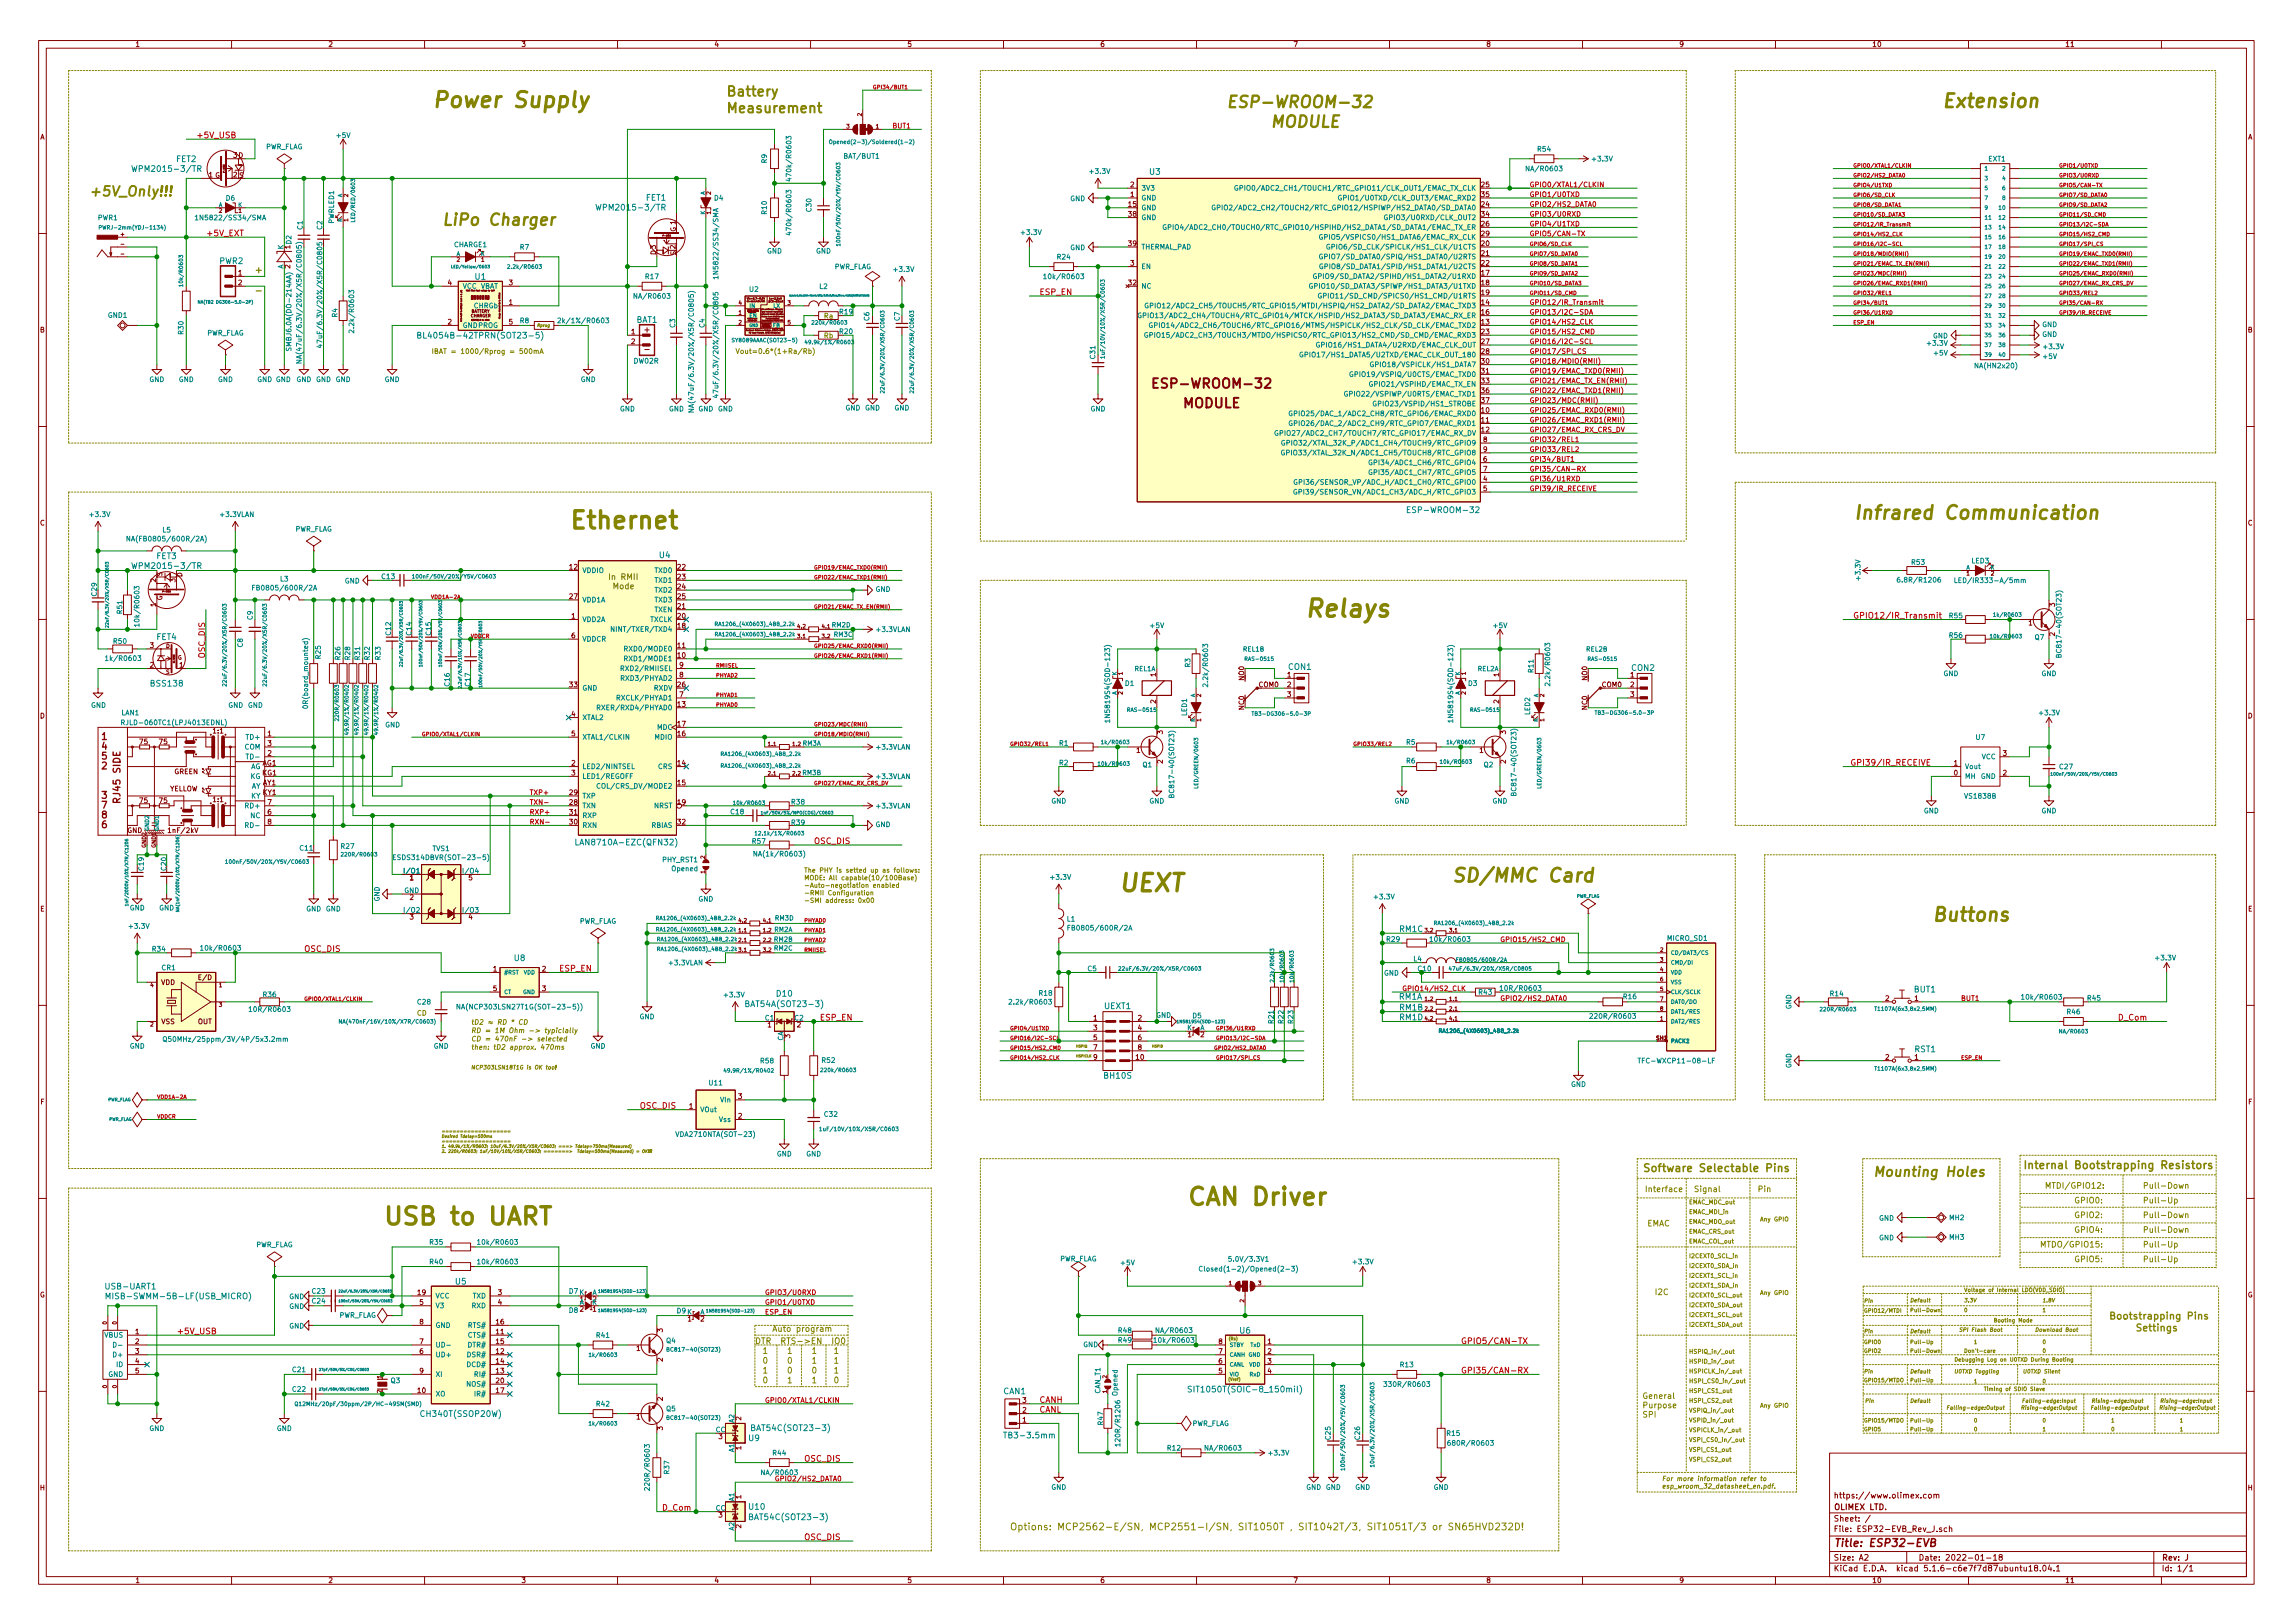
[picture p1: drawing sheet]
<svg xmlns="http://www.w3.org/2000/svg" width="297mm" height="210mm" viewBox="0 0 297 210" stroke-linecap="round" stroke-linejoin="round" font-family="sans-serif">
<defs><g id="words">
<g font-size="3.1" fill="#848400">
<text x="73.7" y="68.5">Ethernet</text>
<text x="168.9" y="80">Relays</text>
<text x="144.8" y="115.5">UEXT</text>
<text x="49.5" y="158.7">USB to UART</text>
<text x="153.7" y="156.2">CAN Driver</text>
</g>
<text font-size="2.8" fill="#848400" x="55.9" y="13.9">Power Supply</text>
<g font-size="2.4" fill="#848400">
<text x="251.5" y="14">Extension</text>
<text x="240" y="67.3">Infrared Communication</text>
<text x="188" y="114.3">SD/MMC Card</text>
<text x="250.2" y="119.4">Buttons</text>
</g>
<g font-size="2.1" fill="#848400">
<text x="158.7" y="14">ESP-WROOM-32</text>
<text x="161.7" y="16.5">MODULE</text>
<text x="57.1" y="29.2">LiPo Charger</text>
</g>
<g font-size="1.8" fill="#848400">
<text x="94" y="12.5">Battery</text>
<text x="94" y="14.6">Measurement</text>
<text x="11.4" y="25.4">+5V_Only!!!</text>
</g>
<g font-size="1.7" fill="#840000">
<text x="150.2" y="50.3">ESP-WROOM-32</text>
<text x="153.2" y="52.9">MODULE</text>
</g>
<text font-size="1.7" fill="#848400" x="242.6" y="152.4">Mounting Holes</text>
<g font-size="1.4" fill="#848400">
<text x="212.7" y="151.8">Software Selectable Pins</text>
<text x="262" y="151.4">Internal Bootstrapping Resistors</text>
</g>
<text font-size="1.4" fill="#840000" x="237.5" y="200.4">Title: ESP32-EVB</text>
<g font-size="1.3" fill="#848400">
<text x="273.1" y="170.9">Bootstrapping Pins</text>
<text x="274.9" y="172.5">Settings</text>
</g>
<g font-size="1.2" fill="#848400">
<text x="32.9" y="35.4">+</text>
<text x="130.8" y="198.2">Options: MCP2562-E/SN, MCP2551-I/SN, SIT1050T , SIT1042T/3, SIT1051T/3 or SN65HVD232D!</text>
</g>
<g font-size="1.2" fill="#840000">
<text x="13.2" y="95.9">1</text>
<text x="13.2" y="99.7">2</text>
<text x="13.2" y="97.1">4</text>
<text x="13.2" y="98.4">5</text>
<text x="13.2" y="103.5">3</text>
<text x="13.2" y="107.3">6</text>
<text x="13.2" y="104.7">7</text>
<text x="13.2" y="106">8</text>
<text x="15.6" y="103.8" transform="rotate(-90 15.6 103.8)">RJ45 SIDE</text>
</g>
<g font-size="1.1" fill="#c20000">
<text x="25.4" y="17.9">+5V_USB</text>
<text x="26.7" y="30.6">+5V_EXT</text>
<text x="134.6" y="38.2">ESP_EN</text>
<text x="240" y="80.1">GPIO12/IR_Transmit</text>
<text x="26.5" y="85.3" transform="rotate(-90 26.5 85.3)">OSC_DIS</text>
<text x="240.6" y="99.2">GPI39/IR_RECEIVE</text>
<text x="105.4" y="109.3">OSC_DIS</text>
<text x="39.4" y="123.3">OSC_DIS</text>
<text x="72.4" y="125.9">ESP_EN</text>
<text x="106.3" y="132.2">ESP_EN</text>
<text x="274.3" y="132.2">D_Com</text>
<text x="83" y="143.6">OSC_DIS</text>
<text x="22.9" y="172.8">+5V_USB</text>
<text x="189.2" y="177.9">GPI35/CAN-RX</text>
<text x="189.2" y="174.1">GPIO5/CAN-TX</text>
<text x="134.6" y="181.7">CANH</text>
<text x="134.6" y="183">CANL</text>
<text x="104.1" y="189.4">OSC_DIS</text>
<text x="85.7" y="195.7">D_Com</text>
<text x="104.1" y="199.5">OSC_DIS</text>
</g>
<g font-size="1.1" fill="#008484">
<text x="17.8" y="22.3">WPM2015-3/TR</text>
<text x="22.8" y="21">FET2</text>
<text x="148.9" y="22.6">U3</text>
<text x="77.9" y="27.3">WPM2015-3/TR</text>
<text x="83.7" y="26">FET1</text>
<text x="28.4" y="34.2">PWR2</text>
<text x="61.6" y="36.2">U1</text>
<text x="82.4" y="41.8">BAT1</text>
<text x="55.2" y="43.8">BL4054B-42TPRN(SOT23-5)</text>
<text x="182.8" y="66.5">ESP-WROOM-32</text>
<text x="17.8" y="73.7">WPM2015-3/TR</text>
<text x="20.3" y="72.4">FET3</text>
<text x="85.4" y="72.3">U4</text>
<text x="20.3" y="82.9">FET4</text>
<text x="19.6" y="88.9">BSS138</text>
<text x="166.9" y="86.8">CON1</text>
<text x="211.4" y="86.9">CON2</text>
<text x="75.2" y="109.5">LAN8710A-EZC(QFN32)</text>
<text x="66.6" y="124.5">U8</text>
<text x="181.3" y="120.7">RM1C</text>
<text x="97" y="130.4">BAT54A(SOT23-3)</text>
<text x="100.6" y="129.1">D10</text>
<text x="143.1" y="130.7">UEXT1</text>
<text x="181.2" y="129.5">RM1A</text>
<text x="181.3" y="130.9">RM1B</text>
<text x="248" y="128.6">BUT1</text>
<text x="181.3" y="132.2">RM1D</text>
<text x="248" y="136.3">RST1</text>
<text x="143.1" y="139.7">BH10S</text>
<text x="13.8" y="167">USB-UART1</text>
<text x="59" y="166.4">U5</text>
<text x="14.7" y="168.3">MISB-SWMM-5B-LF(USB_MICRO)</text>
<text x="160.6" y="172.8">U6</text>
<text x="54.8" y="183.5">CH340T(SSOP20W)</text>
<text x="97.8" y="185.4">BAT54C(SOT23-3)</text>
<text x="130" y="180.6">CAN1</text>
<text x="154.9" y="180.4">SIT1050T(SOIC-8_150mil)</text>
<text x="97" y="186.7">U9</text>
<text x="130.5" y="186.3">TB3-3.5mm</text>
<text x="97.1" y="195.6">U10</text>
<text x="97.6" y="196.9">BAT54C(SOT23-3)</text>
</g>
<g font-size="1.1" fill="#840000">
<text x="83.5" y="43.1">+</text>
<text x="83.6" y="45.6">-</text>
</g>
<g font-size="1.1" fill="#848400">
<text x="100" y="172.5">Auto program</text>
<text x="97.8" y="174.1">DTR RTS-&gt;EN IO0</text>
<text x="98.7" y="175.4">1</text>
<text x="98.7" y="176.7">0</text>
<text x="98.7" y="177.9">1</text>
<text x="98.7" y="179.2">0</text>
<text x="101.9" y="176.7">0</text>
<text x="101.9" y="175.4">1</text>
<text x="101.9" y="179.2">1</text>
<text x="101.9" y="177.9">0</text>
<text x="105.1" y="177.9">0</text>
<text x="105.1" y="175.4">1</text>
<text x="105.1" y="176.7">1</text>
<text x="105.1" y="179.2">1</text>
<text x="107.9" y="175.4">1</text>
<text x="107.9" y="176.7">1</text>
<text x="107.9" y="179.2">0</text>
<text x="107.9" y="177.9">1</text>
</g>
<g font-size="1" fill="#848400">
<text x="78.7" y="75.1">In RMII</text>
<text x="79" y="76.3">Mode</text>
<text x="213" y="154.4">Interface</text>
<text x="219.4" y="154.4">Signal</text>
<text x="227.6" y="154.4">Pin</text>
<text x="264.9" y="154">MTDI/GPIO12:</text>
<text x="268.7" y="155.9">GPIO0:</text>
<text x="277.6" y="155.9">Pull-Up</text>
<text x="277.6" y="154">Pull-Down</text>
<text x="213.4" y="158.9">EMAC</text>
<text x="264.2" y="161.6">MTDO/GPIO15:</text>
<text x="268.7" y="157.8">GPIO2:</text>
<text x="268.7" y="159.7">GPIO4:</text>
<text x="277.6" y="159.7">Pull-Down</text>
<text x="277.6" y="157.8">Pull-Down</text>
<text x="277.6" y="161.6">Pull-Up</text>
<text x="214.3" y="167.8">I2C</text>
<text x="268.7" y="163.5">GPIO5:</text>
<text x="277.6" y="163.5">Pull-Up</text>
<text x="212.7" y="181.2">General</text>
<text x="212.7" y="182.4">Purpose</text>
<text x="212.7" y="183.6">SPI</text>
</g>
<g font-size="1" fill="#840000">
<text x="237.5" y="197.1">Sheet: /</text>
<text x="237.5" y="195.6">OLIMEX LTD.</text>
<text x="237.5" y="194.1">https://www.olimex.com</text>
<text x="237.5" y="203.6">KiCad E.D.A. kicad 5.1.6-c6e7f7d87ubuntu18.04.1</text>
<text x="237.5" y="202.2">Size: A2</text>
<text x="237.5" y="198.5">File: ESP32-EVB_Rev_J.sch</text>
<text x="248.5" y="202.2">Date: 2022-01-18</text>
<text x="280" y="202.2">Rev: J</text>
<text x="280" y="203.6">Id: 1/1</text>
</g>
<g font-size=".9" fill="#840000">
<text x="17.5" y="6.1">1</text>
<text x="42.5" y="6.1">2</text>
<text x="67.5" y="6.1">3</text>
<text x="92.5" y="6.1">4</text>
<text x="117.5" y="6.1">5</text>
<text x="142.5" y="6.1">6</text>
<text x="167.5" y="6.1">7</text>
<text x="192.5" y="6.1">8</text>
<text x="217.5" y="6.1">9</text>
<text x="242.5" y="6.1">10</text>
<text x="267.5" y="6.1">11</text>
<text x="5.2" y="18.1">A</text>
<text x="27.1" y="23">1 G</text>
<text x="30.2" y="23">2 S</text>
<text x="30.2" y="20.4">3 D</text>
<text x="291.2" y="18.1">A</text>
<text x="146.2" y="26.8">15</text>
<text x="146.2" y="28.1">38</text>
<text x="146.4" y="25.5">1</text>
<text x="146.4" y="24.3">2</text>
<text x="191.9" y="26.8">24</text>
<text x="191.9" y="24.3">25</text>
<text x="191.9" y="29.3">26</text>
<text x="191.9" y="28.1">34</text>
<text x="191.9" y="25.5">35</text>
<text x="30.9" y="35.7">1</text>
<text x="37.6" y="34.8" transform="rotate(-90 37.6 34.8)">2</text>
<text x="85" y="33" transform="rotate(-90 85 33)">D 3</text>
<text x="87.6" y="30.1" transform="rotate(-90 87.6 30.1)">G 1</text>
<text x="87.6" y="33.1" transform="rotate(-90 87.6 33.1)">S 2</text>
<text x="146.2" y="31.9">39</text>
<text x="146.4" y="34.4">3</text>
<text x="191.9" y="35.7">17</text>
<text x="191.9" y="31.9">20</text>
<text x="191.9" y="33.1">21</text>
<text x="191.9" y="34.4">22</text>
<text x="191.9" y="30.6">29</text>
<text x="30.9" y="37">2</text>
<text x="58" y="37">4</text>
<text x="65.9" y="39.5">1</text>
<text x="65.9" y="37">3</text>
<text x="146.2" y="37">32</text>
<text x="191.9" y="39.5">14</text>
<text x="191.9" y="40.8">16</text>
<text x="191.9" y="37">18</text>
<text x="191.9" y="38.2">19</text>
<text x="5.2" y="43.1">B</text>
<text x="58" y="42">2</text>
<text x="65.9" y="42">5</text>
<text x="81.8" y="43.3">1</text>
<text x="81.8" y="44.6">2</text>
<text x="191.9" y="42">13</text>
<text x="191.9" y="43.3">23</text>
<text x="191.9" y="44.6">27</text>
<text x="191.9" y="45.8">28</text>
<text x="191.9" y="47.1">30</text>
<text x="291.2" y="43.1">B</text>
<text x="191.9" y="53.5">10</text>
<text x="191.9" y="48.4">31</text>
<text x="191.9" y="49.7">33</text>
<text x="191.9" y="50.9">36</text>
<text x="191.9" y="52.2">37</text>
<text x="191.9" y="54.7">11</text>
<text x="191.9" y="56">12</text>
<text x="192.2" y="59.8">6</text>
<text x="192.2" y="57.3">8</text>
<text x="192.2" y="58.5">9</text>
<text x="192.2" y="62.4">4</text>
<text x="192.2" y="63.6">5</text>
<text x="192.2" y="61.1">7</text>
<text x="5.2" y="68.1">C</text>
<text x="291.2" y="68.1">C</text>
<text x="20.2" y="75.4" transform="rotate(-90 20.2 75.4)">2</text>
<text x="21" y="74.7" transform="rotate(-90 21 74.7)">S</text>
<text x="21" y="77.8" transform="rotate(-90 21 77.8)">G</text>
<text x="22.7" y="75.4" transform="rotate(-90 22.7 75.4)">3</text>
<text x="23.6" y="74.8" transform="rotate(-90 23.6 74.8)">D</text>
<text x="73.8" y="73.8">12</text>
<text x="73.8" y="77.6">27</text>
<text x="87.8" y="73.8">22</text>
<text x="87.8" y="75.1">23</text>
<text x="87.8" y="76.3">24</text>
<text x="87.8" y="77.6">25</text>
<text x="19.4" y="83.9">3</text>
<text x="20.2" y="78.6" transform="rotate(-90 20.2 78.6)">1</text>
<text x="74" y="80.1">1</text>
<text x="74" y="82.7">6</text>
<text x="87.8" y="83.9">11</text>
<text x="87.8" y="81.4">18</text>
<text x="87.8" y="80.1">20</text>
<text x="87.8" y="78.9">21</text>
<text x="262.8" y="81">1</text>
<text x="266.2" y="82.4" transform="rotate(-90 266.2 82.4)">2</text>
<text x="19.4" y="86.5">2</text>
<text x="23.3" y="86.5">1</text>
<text x="73.8" y="89">33</text>
<text x="87.8" y="85.2">10</text>
<text x="87.8" y="89">26</text>
<text x="88" y="87.8">8</text>
<text x="88" y="86.5">9</text>
<text x="149.7" y="87.6" transform="rotate(-90 149.7 87.6)">1</text>
<text x="161.2" y="88.1" transform="rotate(-90 161.2 88.1)">NO0</text>
<text x="163.1" y="89">COM0</text>
<text x="166.8" y="87.8">1</text>
<text x="166.8" y="89">2</text>
<text x="194.2" y="87.6" transform="rotate(-90 194.2 87.6)">1</text>
<text x="205.6" y="88.1" transform="rotate(-90 205.6 88.1)">NO0</text>
<text x="207.5" y="89">COM0</text>
<text x="211.2" y="87.8">1</text>
<text x="211.2" y="89">2</text>
<text x="5.2" y="93.1">D</text>
<text x="27.6" y="95">1:1</text>
<text x="34.7" y="95.4">1</text>
<text x="74" y="92.8">4</text>
<text x="74" y="95.4">5</text>
<text x="87.8" y="91.6">13</text>
<text x="87.8" y="95.4">16</text>
<text x="87.8" y="94.1">17</text>
<text x="88" y="90.3">7</text>
<text x="149.7" y="91.1" transform="rotate(-90 149.7 91.1)">2</text>
<text x="150.6" y="95.1" transform="rotate(-90 150.6 95.1)">3</text>
<text x="161.2" y="91.9" transform="rotate(-90 161.2 91.9)">NC0</text>
<text x="166.8" y="90.3">3</text>
<text x="194.2" y="91.1" transform="rotate(-90 194.2 91.1)">2</text>
<text x="195.1" y="95.1" transform="rotate(-90 195.1 95.1)">3</text>
<text x="205.6" y="91.9" transform="rotate(-90 205.6 91.9)">NC0</text>
<text x="211.2" y="90.3">3</text>
<text x="291.2" y="93.1">D</text>
<text x="18.1" y="96.4">75</text>
<text x="20.7" y="96.4">75</text>
<text x="22.6" y="100.3">GREEN</text>
<text x="34" y="99.2">AG1</text>
<text x="34" y="100.5">KG1</text>
<text x="34" y="101.7">AY1</text>
<text x="34.7" y="97.9">2</text>
<text x="34.7" y="96.6">3</text>
<text x="74" y="99.2">2</text>
<text x="74" y="100.5">3</text>
<text x="87.8" y="99.2">14</text>
<text x="87.8" y="101.7">15</text>
<text x="147.2" y="97.5">1</text>
<text x="150.6" y="98.9" transform="rotate(-90 150.6 98.9)">2</text>
<text x="191.7" y="97.5">1</text>
<text x="195.1" y="98.9" transform="rotate(-90 195.1 98.9)">2</text>
<text x="253.1" y="100.5">0</text>
<text x="253.1" y="99.2">1</text>
<text x="259.5" y="100.5">2</text>
<text x="259.5" y="97.9">3</text>
<text x="16.5" y="107.9">GND</text>
<text x="18.1" y="104">75</text>
<text x="20.7" y="104">75</text>
<text x="21.9" y="102.5">YELLOW</text>
<text x="22" y="107.9">1nF/2kV</text>
<text x="27.6" y="103.9">1:1</text>
<text x="34" y="103">KY1</text>
<text x="34.7" y="105.5">6</text>
<text x="34.7" y="104.3">7</text>
<text x="34.7" y="106.8">8</text>
<text x="73.8" y="104.3">28</text>
<text x="73.8" y="103">29</text>
<text x="73.8" y="106.8">30</text>
<text x="73.8" y="105.5">31</text>
<text x="87.8" y="104.3">19</text>
<text x="87.8" y="106.8">32</text>
<text x="5.2" y="118.1">E</text>
<text x="53.1" y="114">1</text>
<text x="53.1" y="116.6">2</text>
<text x="53.1" y="119.1">3</text>
<text x="60.7" y="119.1">4</text>
<text x="60.7" y="114">5</text>
<text x="291.2" y="118.1">E</text>
<text x="63.9" y="125.9">1</text>
<text x="70.2" y="125.9">2</text>
<text x="20.9" y="127.6">VDD</text>
<text x="25.8" y="127">E/D</text>
<text x="63.9" y="128.4">5</text>
<text x="70.2" y="128.4">3</text>
<text x="244.2" y="129.7">2</text>
<text x="248" y="129.7">1</text>
<text x="20.9" y="132.7">VSS</text>
<text x="25.6" y="132.7">OUT</text>
<text x="99.5" y="133.1">1</text>
<text x="102.4" y="134.5" transform="rotate(-90 102.4 134.5)">3</text>
<text x="103.3" y="133.1">2</text>
<text x="141.7" y="132.2">1</text>
<text x="141.7" y="133.5">3</text>
<text x="141.7" y="134.7">5</text>
<text x="141.7" y="136">7</text>
<text x="141.7" y="137.3">9</text>
<text x="147.2" y="137.3">10</text>
<text x="147.4" y="132.2">2</text>
<text x="147.4" y="133.5">4</text>
<text x="147.4" y="134.7">6</text>
<text x="147.4" y="136">8</text>
<text x="153.9" y="134.4">1</text>
<text x="155.5" y="134.4">2</text>
<text x="244.2" y="137.3">2</text>
<text x="248" y="137.3">1</text>
<text x="5.2" y="143.1">F</text>
<text x="89.3" y="143.6">1</text>
<text x="95.6" y="142.4">3</text>
<text x="291.2" y="143.1">F</text>
<text x="95.6" y="144.9">2</text>
<text x="54.1" y="167.8">19</text>
<text x="64.5" y="167.8">3</text>
<text x="5.2" y="168.1">G</text>
<text x="17.5" y="172.8">1</text>
<text x="54.4" y="169">5</text>
<text x="54.4" y="171.6">8</text>
<text x="64.3" y="172.8">11</text>
<text x="64.3" y="171.6">16</text>
<text x="64.5" y="169">4</text>
<text x="75.1" y="169.9">2</text>
<text x="76.8" y="169.9">1</text>
<text x="85.9" y="172.6" transform="rotate(-90 85.9 172.6)">3</text>
<text x="89.1" y="171.2">1</text>
<text x="90.8" y="171.2">2</text>
<text x="291.2" y="168.1">G</text>
<text x="17.5" y="174.1">2</text>
<text x="17.5" y="175.4">3</text>
<text x="17.5" y="176.7">4</text>
<text x="17.5" y="177.9">5</text>
<text x="54.4" y="175.4">6</text>
<text x="54.4" y="174.1">7</text>
<text x="54.4" y="177.9">9</text>
<text x="64.3" y="175.4">12</text>
<text x="64.3" y="177.9">13</text>
<text x="64.3" y="176.7">14</text>
<text x="64.3" y="174.1">15</text>
<text x="64.3" y="179.2">20</text>
<text x="82.5" y="175">1</text>
<text x="85.9" y="176.4" transform="rotate(-90 85.9 176.4)">2</text>
<text x="157.9" y="177.9">5</text>
<text x="157.9" y="176.7">6</text>
<text x="157.9" y="175.4">7</text>
<text x="157.9" y="174.1">8</text>
<text x="164.2" y="174.1">1</text>
<text x="164.2" y="175.4">2</text>
<text x="164.2" y="176.7">3</text>
<text x="164.2" y="177.9">4</text>
<text x="54.1" y="180.5">10</text>
<text x="64.3" y="180.5">17</text>
<text x="82.5" y="183.9">1</text>
<text x="85.9" y="185.3" transform="rotate(-90 85.9 185.3)">3</text>
<text x="85.9" y="181.5" transform="rotate(-90 85.9 181.5)">2</text>
<text x="96" y="184" transform="rotate(-90 96 184)">2</text>
<text x="132.5" y="184.3">1</text>
<text x="132.5" y="183">2</text>
<text x="132.5" y="181.7">3</text>
<text x="93.1" y="186.4">3</text>
<text x="96" y="187.8" transform="rotate(-90 96 187.8)">1</text>
<text x="5.2" y="193.1">H</text>
<text x="93.1" y="196.6">3</text>
<text x="96" y="198" transform="rotate(-90 96 198)">2</text>
<text x="96" y="194.2" transform="rotate(-90 96 194.2)">1</text>
<text x="291.2" y="193.1">H</text>
<text x="17.5" y="205.1">1</text>
<text x="42.5" y="205.1">2</text>
<text x="67.5" y="205.1">3</text>
<text x="92.5" y="205.1">4</text>
<text x="117.5" y="205.1">5</text>
<text x="142.5" y="205.1">6</text>
<text x="167.5" y="205.1">7</text>
<text x="192.5" y="205.1">8</text>
<text x="217.5" y="205.1">9</text>
<text x="242.5" y="205.1">10</text>
<text x="267.5" y="205.1">11</text>
</g>
<g font-size=".9" fill="#008484">
<text x="43.6" y="17.9">+5V</text>
<text x="34.4" y="19.3">PWR_FLAG</text>
<text x="99.3" y="21.1" transform="rotate(-90 99.3 21.1)">R9</text>
<text x="102.5" y="23" transform="rotate(-90 102.5 23)">470k/R0603</text>
<text x="109.4" y="20.6">BAT/BUT1</text>
<text x="141.3" y="22.5">+3.3V</text>
<text x="198" y="22.2">NA/R0603</text>
<text x="199.2" y="19.6">R54</text>
<text x="206.3" y="20.9">+3.3V</text>
<text x="257.6" y="20.9">EXT1</text>
<text x="12.7" y="28.5">PWR1</text>
<text x="26" y="28.5">1N5822/SS34/SMA</text>
<text x="29.3" y="26">D6</text>
<text x="39.2" y="29.7" transform="rotate(-90 39.2 29.7)">C1</text>
<text x="41.7" y="29.7" transform="rotate(-90 41.7 29.7)">C2</text>
<text x="43.3" y="29" transform="rotate(-90 43.3 29)">PWRLED1</text>
<text x="92.5" y="26">D4</text>
<text x="99.3" y="27.7" transform="rotate(-90 99.3 27.7)">R10</text>
<text x="102.5" y="30" transform="rotate(-90 102.5 30)">470k/R0603</text>
<text x="105.1" y="27.4" transform="rotate(-90 105.1 27.4)">C30</text>
<text x="138.6" y="26.1">GND</text>
<text x="147.8" y="26">GND</text>
<text x="147.8" y="27.2">GND</text>
<text x="147.8" y="24.7">3V3</text>
<text x="147.8" y="28.5">GND</text>
<text x="153.9" y="29.8">GPIO4/ADC2_CH0/TOUCH0/RTC_GPIO10/HSPIHD/HS2_DATA1/SD_DATA1/EMAC_TX_ER</text>
<text x="160" y="27.2">GPIO2/ADC2_CH2/TOUCH2/RTC_GPIO12/HSPIWP/HS2_DATA0/SD_DATA0</text>
<text x="162.3" y="24.7">GPIO0/ADC2_CH1/TOUCH1/RTC_GPIO11/CLK_OUT1/EMAC_TX_CLK</text>
<text x="174.8" y="26">GPIO1/U0TXD/CLK_OUT3/EMAC_RXD2</text>
<text x="180.4" y="28.5">GPIO3/U0RXD/CLK_OUT2</text>
<text x="36.7" y="34.9" transform="rotate(-90 36.7 34.9)">A</text>
<text x="36.7" y="32.3" transform="rotate(-90 36.7 32.3)">K</text>
<text x="37.6" y="32.2" transform="rotate(-90 37.6 32.2)">1D2</text>
<text x="58.8" y="32">CHARGE1</text>
<text x="67.4" y="32.3">R7</text>
<text x="93.1" y="35.5" transform="rotate(-90 93.1 35.5)">1N5822/SS34/SMA</text>
<text x="99.4" y="32.8">GND</text>
<text x="105.7" y="32.8">GND</text>
<text x="108" y="34.9">PWR_FLAG</text>
<text x="115.9" y="35.2">+3.3V</text>
<text x="132.4" y="30.4">+3.3V</text>
<text x="137" y="33.6">R24</text>
<text x="138.6" y="32.4">GND</text>
<text x="147.8" y="34.9">EN</text>
<text x="147.8" y="32.3">THERMAL_PAD</text>
<text x="172.3" y="31">GPIO5/VSPICS0/HS1_DATA6/EMAC_RX_CLK</text>
<text x="172.7" y="33.6">GPIO7/SD_DATA0/SPIQ/HS1_DATA0/U2RTS</text>
<text x="172.8" y="34.9">GPIO8/SD_DATA1/SPID/HS1_DATA1/U2CTS</text>
<text x="173.9" y="32.3">GPIO6/SD_CLK/SPICLK/HS1_CLK/U1CTS</text>
<text x="14" y="41.2">GND1</text>
<text x="43.7" y="41.1" transform="rotate(-90 43.7 41.1)">R4</text>
<text x="59.9" y="37.4">VCC VBAT</text>
<text x="61.4" y="39.9">CHRGb</text>
<text x="72.9" y="41.9">2k/1%/R0603</text>
<text x="82.4" y="38.7">NA/R0603</text>
<text x="83.6" y="36.2">R17</text>
<text x="97.1" y="37.8">U2</text>
<text x="106.2" y="37.4">L2</text>
<text x="112.6" y="41.5" transform="rotate(-90 112.6 41.5)">C6</text>
<text x="116.5" y="41.5" transform="rotate(-90 116.5 41.5)">C7</text>
<text x="135.6" y="36.2">10k/R0603</text>
<text x="147.8" y="37.4">NC</text>
<text x="151.2" y="41.2">GPIO13/ADC2_CH4/TOUCH4/RTC_GPIO14/MTCK/HSPID/HS2_DATA3/SD_DATA3/EMAC_RX_ER</text>
<text x="152.2" y="39.9">GPIO12/ADC2_CH5/TOUCH5/RTC_GPIO15/MTDI/HSPIQ/HS2_DATA2/SD_DATA2/EMAC_TXD3</text>
<text x="171.5" y="37.4">GPIO10/SD_DATA3/SPIWP/HS1_DATA3/U1TXD</text>
<text x="172" y="36.1">GPIO9/SD_DATA2/SPIHD/HS1_DATA2/U1RXD</text>
<text x="173.1" y="38.7">GPIO11/SD_CMD/SPICS0/HS1_CMD/U1RTS</text>
<text x="23.8" y="43.3" transform="rotate(-90 23.8 43.3)">R30</text>
<text x="26.7" y="43.5">PWR_FLAG</text>
<text x="37.7" y="45" transform="rotate(-90 37.7 45)">SMBJ6.0A(DO-214AA)</text>
<text x="39.1" y="45.6" transform="rotate(-90 39.1 45.6)">NA(47uF/6.3V/20%/X5R/C0805)</text>
<text x="41.7" y="43.7" transform="rotate(-90 41.7 43.7)">47uF/6.3V/20%/X5R/C0805</text>
<text x="45.9" y="42.7" transform="rotate(-90 45.9 42.7)">2.2k/R0603</text>
<text x="59.9" y="42.5">GNDPROG</text>
<text x="82.1" y="47.1">DW02R</text>
<text x="87.5" y="42.4" transform="rotate(-90 87.5 42.4)">C3</text>
<text x="91.3" y="42.4" transform="rotate(-90 91.3 42.4)">C4</text>
<text x="141.9" y="46.5" transform="rotate(-90 141.9 46.5)">C31</text>
<text x="152.5" y="43.7">GPIO15/ADC2_CH3/TOUCH3/MTDO/HSPICS0/RTC_GPIO13/HS2_CMD/SD_CMD/EMAC_RXD3</text>
<text x="152.9" y="42.5">GPIO14/ADC2_CH6/TOUCH6/RTC_GPIO16/MTMS/HSPICLK/HS2_CLK/SD_CLK/EMAC_TXD2</text>
<text x="170" y="46.3">GPIO17/HS1_DATA5/U2TXD/EMAC_CLK_OUT_180</text>
<text x="171.9" y="45">GPIO16/HS1_DATA4/U2RXD/EMAC_CLK_OUT</text>
<text x="178.6" y="47.6">GPIO18/VSPICLK/HS1_DATA7</text>
<text x="249.7" y="44.8">+3.3V</text>
<text x="250.4" y="43.8">GND</text>
<text x="250.6" y="46.1">+5V</text>
<text x="256" y="47.7">NA(HN2x20)</text>
<text x="264.5" y="43.6">GND</text>
<text x="264.5" y="42.4">GND</text>
<text x="264.7" y="46.5">+5V</text>
<text x="264.8" y="45.2">+3.3V</text>
<text x="19.3" y="49.5">GND</text>
<text x="23.2" y="49.5">GND</text>
<text x="28.2" y="49.5">GND</text>
<text x="33.3" y="49.5">GND GND</text>
<text x="38.4" y="49.5">GND GND GND</text>
<text x="49.8" y="49.5">GND</text>
<text x="75.2" y="49.5">GND</text>
<text x="80.3" y="53.3">GND</text>
<text x="86.7" y="53.3">GND</text>
<text x="89.9" y="52" transform="rotate(-90 89.9 52)">NA(47uF/6.3V/20%/X5R/C0805)</text>
<text x="90.5" y="53.3">GND GND</text>
<text x="93.1" y="50.2" transform="rotate(-90 93.1 50.2)">47uF/6.3V/20%/X5R/C0805</text>
<text x="109.5" y="53.2">GND GND</text>
<text x="115.9" y="53.2">GND</text>
<text x="141.3" y="53.3">GND</text>
<text x="169" y="53.9">GPIO25/DAC_1/ADC2_CH8/RTC_GPIO6/EMAC_RXD0</text>
<text x="175.6" y="51.4">GPIO22/VSPIWP/U0RTS/EMAC_TXD1</text>
<text x="176.4" y="48.8">GPIO19/VSPIQ/U0CTS/EMAC_TXD0</text>
<text x="178.3" y="50.1">GPIO21/VSPIHD/EMAC_TX_EN</text>
<text x="179" y="52.6">GPIO23/VSPID/HS1_STROBE</text>
<text x="167.2" y="56.4">GPIO27/ADC2_CH7/TOUCH7/RTC_GPIO17/EMAC_RX_DV</text>
<text x="168.2" y="59">GPIO33/XTAL_32K_N/ADC1_CH5/TOUCH8/RTC_GPIO8</text>
<text x="168.3" y="57.7">GPIO32/XTAL_32K_P/ADC1_CH4/TOUCH9/RTC_GPIO9</text>
<text x="169" y="55.2">GPIO26/DAC_2/ADC2_CH9/RTC_GPIO7/EMAC_RXD1</text>
<text x="169.6" y="64.1">GPI39/SENSOR_VN/ADC1_CH3/ADC_H/RTC_GPIO3</text>
<text x="169.6" y="62.8">GPI36/SENSOR_VP/ADC_H/ADC1_CH0/RTC_GPIO0</text>
<text x="178.6" y="60.3">GPI34/ADC1_CH6/RTC_GPIO4</text>
<text x="178.6" y="61.5">GPI35/ADC1_CH7/RTC_GPIO5</text>
<text x="11.7" y="67">+3.3V</text>
<text x="17.2" y="70.1">NA(FB0805/600R/2A)</text>
<text x="21.1" y="69">L5</text>
<text x="28.6" y="67">+3.3VLAN</text>
<text x="38.2" y="68.9">PWR_FLAG</text>
<text x="12.5" y="77.2" transform="rotate(-90 12.5 77.2)">C29</text>
<text x="33.4" y="76.5">FB0805/600R/2A</text>
<text x="36.3" y="75.3">L3</text>
<text x="44.7" y="75.6">GND</text>
<text x="49.5" y="75">C13</text>
<text x="75.4" y="74.2">VDDIO</text>
<text x="84.9" y="74.2">TXD0</text>
<text x="84.9" y="75.5">TXD1</text>
<text x="84.9" y="76.8">TXD2</text>
<text x="113.4" y="76.7">GND</text>
<text x="241" y="75.1" transform="rotate(-90 241 75.1)">+3.3V</text>
<text x="246.2" y="75.5">6.8R/R1206</text>
<text x="247.7" y="73.2">R53</text>
<text x="254" y="75.5">LED/IR333-A/5mm</text>
<text x="255.4" y="73">LED3</text>
<text x="14.7" y="83.4">R50</text>
<text x="15.8" y="79.5" transform="rotate(-90 15.8 79.5)">R51</text>
<text x="18.1" y="80.7" transform="rotate(-90 18.1 80.7)">10k/R0603</text>
<text x="31.5" y="83.8" transform="rotate(-90 31.5 83.8)">C8</text>
<text x="32.7" y="80.3" transform="rotate(-90 32.7 80.3)">C9</text>
<text x="50.6" y="82.3" transform="rotate(-90 50.6 82.3)">C12</text>
<text x="53.3" y="82.3" transform="rotate(-90 53.3 82.3)">C14</text>
<text x="55.8" y="82.3" transform="rotate(-90 55.8 82.3)">C15</text>
<text x="75.4" y="80.6">VDD2A</text>
<text x="75.4" y="78">VDD1A</text>
<text x="75.4" y="83.1">VDDCR</text>
<text x="80" y="81.8">NINT/TXER/TXD4</text>
<text x="84.2" y="80.6">TXCLK</text>
<text x="84.8" y="79.3">TXEN</text>
<text x="84.9" y="78">TXD3</text>
<text x="113.6" y="81.9">+3.3VLAN</text>
<text x="149.1" y="81.4">+5V</text>
<text x="193.5" y="81.4">+5V</text>
<text x="252.6" y="80.1">R55</text>
<text x="263.6" y="82.9">Q7</text>
<text x="266.2" y="78.6" transform="rotate(-90 266.2 78.6)">3</text>
<text x="14" y="85.6">1k/R0603</text>
<text x="41.6" y="85.3" transform="rotate(-90 41.6 85.3)">R25</text>
<text x="44.1" y="85.5" transform="rotate(-90 44.1 85.5)">R26</text>
<text x="45.4" y="85.5" transform="rotate(-90 45.4 85.5)">R28</text>
<text x="46.6" y="85.5" transform="rotate(-90 46.6 85.5)">R31</text>
<text x="47.9" y="85.5" transform="rotate(-90 47.9 85.5)">R32</text>
<text x="49.3" y="85.5" transform="rotate(-90 49.3 85.5)">R33</text>
<text x="58.3" y="88.9" transform="rotate(-90 58.3 88.9)">C16</text>
<text x="60.9" y="88.9" transform="rotate(-90 60.9 88.9)">C17</text>
<text x="75.4" y="89.5">GND</text>
<text x="80.9" y="88.2">RXD3/PHYAD2</text>
<text x="80.9" y="86.9">RXD2/RMIISEL</text>
<text x="81.4" y="85.7">RXD1/MODE1</text>
<text x="81.4" y="84.4">RXD0/MODE0</text>
<text x="84.7" y="89.5">RXDV</text>
<text x="145.8" y="88.9">D1</text>
<text x="154.2" y="86.4" transform="rotate(-90 154.2 86.4)">R3</text>
<text x="156.5" y="88.5" transform="rotate(-90 156.5 88.5)">2.2k/R0603</text>
<text x="190.2" y="88.9">D3</text>
<text x="198.7" y="87.1" transform="rotate(-90 198.7 87.1)">R11</text>
<text x="200.8" y="88.4" transform="rotate(-90 200.8 88.4)">2.2k/R0603</text>
<text x="251.8" y="87.6">GND</text>
<text x="264.5" y="87.6">GND</text>
<text x="267" y="84.6" transform="rotate(-90 267 84.6)">BC817-40(SOT23)</text>
<text x="11.8" y="91.7">GND</text>
<text x="15.7" y="92.7">LAN1</text>
<text x="16.4" y="93.9">RJLD-060TC1(LPJ4013EDNL)</text>
<text x="29.6" y="91.7">GND GND</text>
<text x="32.1" y="95.8">TD+</text>
<text x="39.9" y="91.4" transform="rotate(-90 39.9 91.4)">0R(board_mounted)</text>
<text x="49.9" y="94.2">GND</text>
<text x="75.4" y="93.3">XTAL2</text>
<text x="75.4" y="95.8">XTAL1/CLKIN</text>
<text x="78.3" y="92">RXER/RXD4/PHYAD0</text>
<text x="80.3" y="90.7">RXCLK/PHYAD1</text>
<text x="84.8" y="95.8">MDIO</text>
<text x="85.1" y="94.5">MDC</text>
<text x="143.8" y="92.8" transform="rotate(-90 143.8 92.8)">1N5819S4(SOD-123)</text>
<text x="153.8" y="92.7" transform="rotate(-90 153.8 92.7)">LED1</text>
<text x="188.2" y="92.8" transform="rotate(-90 188.2 92.8)">1N5819S4(SOD-123)</text>
<text x="198.2" y="92.6" transform="rotate(-90 198.2 92.6)">LED2</text>
<text x="256" y="95.8">U7</text>
<text x="264.3" y="92.7">+3.3V</text>
<text x="31.7" y="97.1">COM</text>
<text x="32.3" y="98.4">TD-</text>
<text x="32.4" y="99.6">AG</text>
<text x="32.4" y="100.9">KG</text>
<text x="75.4" y="99.6">LED2/NINTSEL</text>
<text x="75.4" y="100.9">LED1/REGOFF</text>
<text x="85.3" y="99.6">CRS</text>
<text x="113.6" y="97.1">+3.3VLAN</text>
<text x="113.6" y="100.9">+3.3VLAN</text>
<text x="137.2" y="96.6">R1</text>
<text x="148" y="99.4">Q1</text>
<text x="182.2" y="96.5">R5</text>
<text x="182.2" y="98.9">R6</text>
<text x="192.2" y="99.4">Q2</text>
<text x="254.5" y="100.9">MH</text>
<text x="254.5" y="99.6">Vout</text>
<text x="256.6" y="100.9">GND</text>
<text x="256.7" y="98.4">VCC</text>
<text x="266.8" y="99.7">C27</text>
<text x="32" y="104.7">RD+</text>
<text x="32.2" y="107.2">RD-</text>
<text x="32.5" y="106">NC</text>
<text x="32.5" y="102.2">AY</text>
<text x="32.5" y="103.4">KY</text>
<text x="75.4" y="104.7">TXN</text>
<text x="75.4" y="103.4">TXP</text>
<text x="75.4" y="107.2">RXN</text>
<text x="75.4" y="106">RXP</text>
<text x="78.1" y="102.2">COL/CRS_DV/MODE2</text>
<text x="84.4" y="107.2">RBIAS</text>
<text x="84.7" y="104.7">NRST</text>
<text x="94.7" y="105.5">C18</text>
<text x="102.6" y="104.2">R38</text>
<text x="102.6" y="106.9">R39</text>
<text x="113.4" y="107.1">GND</text>
<text x="113.6" y="104.7">+3.3VLAN</text>
<text x="136.2" y="104.1">GND</text>
<text x="148.9" y="104.1">GND</text>
<text x="152.1" y="102.7" transform="rotate(-90 152.1 102.7)">BC817-40(SOT23)</text>
<text x="180.6" y="104.1">GND</text>
<text x="193.3" y="104.1">GND</text>
<text x="196.4" y="102.5" transform="rotate(-90 196.4 102.5)">BC817-40(SOT23)</text>
<text x="249.2" y="105.4">GND</text>
<text x="254.6" y="103.5">VS1838B</text>
<text x="264.5" y="105.4">GND</text>
<text x="18.6" y="112.7" transform="rotate(-90 18.6 112.7)">C19</text>
<text x="21.6" y="112.7" transform="rotate(-90 21.6 112.7)">C20</text>
<text x="38.9" y="110.2">C11</text>
<text x="44.2" y="110">R27</text>
<text x="51.7" y="111.4">ESDS314DBVR(SOT-23-5)</text>
<text x="52.5" y="113.2">I/O1</text>
<text x="56" y="110.3">TVS1</text>
<text x="60.1" y="113.2">I/O4</text>
<text x="85.8" y="111.7">PHY_RST1</text>
<text x="87.1" y="112.9">Opened</text>
<text x="97.5" y="109.3">R57</text>
<text x="98.1" y="111">NA(1k/R0603)</text>
<text x="136.2" y="114">+3.3V</text>
<text x="16.8" y="117.9">GND</text>
<text x="20.6" y="117.9">GND</text>
<text x="39.7" y="118.1">GND GND</text>
<text x="49.2" y="116.8" transform="rotate(-90 49.2 116.8)">GND</text>
<text x="52.4" y="115.7">GND</text>
<text x="52.5" y="118.2">I/O2</text>
<text x="60.1" y="118.2">I/O3</text>
<text x="75" y="119.7">PWR_FLAG</text>
<text x="90.5" y="116.8">GND</text>
<text x="138.2" y="119.4">L1</text>
<text x="178.1" y="116.5">+3.3V</text>
<text x="16.8" y="120.3">+3.3V</text>
<text x="19.8" y="123.3">R34</text>
<text x="21" y="125.7">CR1</text>
<text x="26.4" y="123.1">10k/R0603</text>
<text x="86.7" y="125.1">+3.3VLAN</text>
<text x="139" y="120.5">FB0805/600R/2A</text>
<text x="140.9" y="125.8">C5</text>
<text x="179.7" y="122">R29</text>
<text x="183.1" y="124.5">L4</text>
<text x="185.7" y="122">10k/R0603</text>
<text x="216" y="121.9">MICRO_SD1</text>
<text x="279.3" y="124.4">+3.3V</text>
<text x="32.7" y="131.1">10R/R0603</text>
<text x="34.1" y="129.2">R36</text>
<text x="54.1" y="130.1">C28</text>
<text x="60.2" y="130.8">NA(NCP303LSN27T1G(SOT-23-5))</text>
<text x="93.9" y="129.2">+3.3V</text>
<text x="131.2" y="130.1">2.2k/R0603</text>
<text x="134.6" y="129">R18</text>
<text x="149.8" y="131.8">GND</text>
<text x="154.5" y="131.9">D5</text>
<text x="179.3" y="126.4">GND</text>
<text x="191.6" y="128.9">R43</text>
<text x="194.7" y="128.4">10R/R0603</text>
<text x="206.4" y="132">220R/R0603</text>
<text x="210.3" y="129.4">R16</text>
<text x="232.1" y="130.8" transform="rotate(-90 232.1 130.8)">GND</text>
<text x="237.1" y="129.1">R14</text>
<text x="262.3" y="129.5">10k/R0603</text>
<text x="267.8" y="131.4">R46</text>
<text x="270.4" y="129.6">R45</text>
<text x="16.8" y="135.8">GND</text>
<text x="22.6" y="135">Q50MHz/25ppm/3V/4P/5x3.2mm</text>
<text x="56.2" y="135.8">GND</text>
<text x="76.5" y="135.8">GND</text>
<text x="82.8" y="132">GND</text>
<text x="98.6" y="137.8">R58</text>
<text x="99.1" y="132.2">C1</text>
<text x="101.5" y="134.9" transform="rotate(-90 101.5 134.9)">CA</text>
<text x="102.9" y="132.2">C2</text>
<text x="106.5" y="137.7">R52</text>
<text x="153.8" y="133.5">K</text>
<text x="155.4" y="133.5">A</text>
<text x="165" y="132.6" transform="rotate(-90 165 132.6)">R21</text>
<text x="166.3" y="132.6" transform="rotate(-90 166.3 132.6)">R22</text>
<text x="167.5" y="132.6" transform="rotate(-90 167.5 132.6)">R23</text>
<text x="213" y="137.8">TFC-WXCP11-08-LF</text>
<text x="91.9" y="140.6">U11</text>
<text x="93.4" y="142.8">VIn</text>
<text x="203.5" y="140.8">GND</text>
<text x="232.1" y="138.4" transform="rotate(-90 232.1 138.4)">GND</text>
<text x="88" y="147.3">VDA2710NTA(SOT-23)</text>
<text x="90.7" y="144.1">VOut</text>
<text x="93.2" y="145.3">Vss</text>
<text x="100.6" y="149.8">GND</text>
<text x="104.4" y="149.8">GND</text>
<text x="106.8" y="144.7">C32</text>
<text x="33.1" y="161.6">PWR_FLAG</text>
<text x="55.7" y="161.2">R35</text>
<text x="62.3" y="161.2">10k/R0603</text>
<text x="243.4" y="160.7">GND</text>
<text x="243.4" y="158.1">GND</text>
<text x="252.6" y="158.1">MH2</text>
<text x="252.6" y="160.6">MH3</text>
<text x="55.7" y="163.8">R40</text>
<text x="62.3" y="163.8">10k/R0603</text>
<text x="73.7" y="167.6">D7 K</text>
<text x="76.7" y="167.8">A</text>
<text x="137.2" y="163.4">PWR_FLAG</text>
<text x="145.2" y="163.9">+5V</text>
<text x="156.6" y="164.7">Closed(1-2)/Opened(2-3)</text>
<text x="159.6" y="163.4">5.0V/3.3V1</text>
<text x="175.4" y="163.8">+3.3V</text>
<text x="13.6" y="173.3">VBUS</text>
<text x="37.5" y="169.6">GND</text>
<text x="37.5" y="168.3">GND</text>
<text x="37.5" y="172.1">GND</text>
<text x="43.9" y="170.7">PWR_FLAG</text>
<text x="56.4" y="168.2">VCC</text>
<text x="56.4" y="169.5">V3</text>
<text x="56.4" y="172">GND</text>
<text x="60.7" y="173.3">CTS#</text>
<text x="60.7" y="172">RTS#</text>
<text x="61.1" y="169.5">RXD</text>
<text x="61.2" y="168.2">TXD</text>
<text x="73.7" y="170.1">D8</text>
<text x="75.1" y="169">A</text>
<text x="75.1" y="168.7">1</text>
<text x="76.7" y="169">K</text>
<text x="76.8" y="168.7">2</text>
<text x="77.3" y="173.3">R41</text>
<text x="86.3" y="174">Q4</text>
<text x="87.7" y="170.1">D9 K</text>
<text x="90.7" y="170.3">A</text>
<text x="144.9" y="172.7">R48</text>
<text x="144.9" y="173.9">R49</text>
<text x="149.9" y="173.9">10k/R0603</text>
<text x="150" y="172.7">NA/R0603</text>
<text x="14" y="178.4">GND</text>
<text x="14.8" y="175.8">D+</text>
<text x="15.1" y="177.1">ID</text>
<text x="37.9" y="177.8">C21</text>
<text x="50.6" y="179.2">Q3</text>
<text x="56.4" y="175.8">UD+</text>
<text x="56.4" y="174.6">UD-</text>
<text x="56.4" y="178.4">XI</text>
<text x="60.6" y="177.1">DCD#</text>
<text x="60.6" y="179.6">NOS#</text>
<text x="60.6" y="175.8">DSR#</text>
<text x="60.7" y="174.6">DTR#</text>
<text x="61.6" y="178.4">RI#</text>
<text x="140.3" y="174.5">GND</text>
<text x="179.8" y="179.7">330R/R0603</text>
<text x="181.4" y="177.1">R13</text>
<text x="19.3" y="185.4">GND</text>
<text x="35.9" y="185.4">GND</text>
<text x="37.9" y="180.3">C22</text>
<text x="56.4" y="180.9">XO</text>
<text x="61.6" y="180.9">IR#</text>
<text x="77.3" y="182.2">R42</text>
<text x="86.3" y="182.8">Q5</text>
<text x="92.7" y="185.5">CC</text>
<text x="95.1" y="184.3" transform="rotate(-90 95.1 184.3)">A2</text>
<text x="142.5" y="180.6" transform="rotate(-90 142.5 180.6)">CAN_T1</text>
<text x="142.9" y="184.6" transform="rotate(-90 142.9 184.6)">R47</text>
<text x="144.8" y="180.8" transform="rotate(-90 144.8 180.8)">Opened</text>
<text x="154.4" y="184.7">PWR_FLAG</text>
<text x="86.7" y="190.9" transform="rotate(-90 86.7 190.9)">R37</text>
<text x="95.1" y="188.1" transform="rotate(-90 95.1 188.1)">A1</text>
<text x="98.9" y="191.1">NA/R0603</text>
<text x="100.1" y="188.6">R44</text>
<text x="145.1" y="186.9" transform="rotate(-90 145.1 186.9)">120R/R1206</text>
<text x="151.3" y="187.9">R12</text>
<text x="156.4" y="187.9">NA/R0603</text>
<text x="164.4" y="188.6">+3.3V</text>
<text x="172.4" y="186.5" transform="rotate(-90 172.4 186.5)">C25</text>
<text x="176.2" y="186.5" transform="rotate(-90 176.2 186.5)">C26</text>
<text x="187.5" y="186">R15</text>
<text x="188" y="187.3">680R/R0603</text>
<text x="84.2" y="192.6" transform="rotate(-90 84.2 192.6)">220R/R0603</text>
<text x="92.7" y="195.7">CC</text>
<text x="95.1" y="194.5" transform="rotate(-90 95.1 194.5)">A1</text>
<text x="136.2" y="193">GND</text>
<text x="169.2" y="193">GND GND</text>
<text x="175.6" y="193">GND</text>
<text x="185.7" y="193">GND</text>
<text x="95.1" y="198.3" transform="rotate(-90 95.1 198.3)">A2</text>
</g>
<g font-size=".9" fill="#c20000">
<text x="115.6" y="16.6">BUT1</text>
<text x="198.1" y="29.3">GPIO4/U1TXD</text>
<text x="198.1" y="28.1">GPIO3/U0RXD</text>
<text x="198.1" y="26.8">GPIO2/HS2_DATA0</text>
<text x="198.1" y="24.3">GPIO0/XTAL1/CLKIN</text>
<text x="198.1" y="25.5">GPIO1/U0TXD</text>
<text x="198.1" y="30.6">GPIO5/CAN-TX</text>
<text x="198.1" y="40.8">GPIO13/I2C-SDA</text>
<text x="198.1" y="39.5">GPIO12/IR_Transmit</text>
<text x="198.1" y="47.1">GPIO18/MDIO(RMII)</text>
<text x="198.1" y="45.8">GPIO17/SPI_CS</text>
<text x="198.1" y="43.3">GPIO15/HS2_CMD</text>
<text x="198.1" y="44.6">GPIO16/I2C-SCL</text>
<text x="198.1" y="42">GPIO14/HS2_CLK</text>
<text x="198.1" y="53.5">GPIO25/EMAC_RXD0(RMII)</text>
<text x="198.1" y="49.7">GPIO21/EMAC_TX_EN(RMII)</text>
<text x="198.1" y="50.9">GPIO22/EMAC_TXD1(RMII)</text>
<text x="198.1" y="48.4">GPIO19/EMAC_TXD0(RMII)</text>
<text x="198.1" y="52.2">GPIO23/MDC(RMII)</text>
<text x="198.1" y="54.7">GPIO26/EMAC_RXD1(RMII)</text>
<text x="198.1" y="58.5">GPIO33/REL2</text>
<text x="198.1" y="56">GPIO27/EMAC_RX_CRS_DV</text>
<text x="198.1" y="57.3">GPIO32/REL1</text>
<text x="198.1" y="59.8">GPI34/BUT1</text>
<text x="198.1" y="62.4">GPI36/U1RXD</text>
<text x="198.1" y="63.6">GPI39/IR_RECEIVE</text>
<text x="198.1" y="61.1">GPI35/CAN-RX</text>
<text x="68.6" y="105.5">RXP+</text>
<text x="68.6" y="104.3">TXN-</text>
<text x="68.6" y="106.8">RXN-</text>
<text x="68.6" y="103">TXP+</text>
<text x="194.3" y="122">GPIO15/HS2_CMD</text>
<text x="181.6" y="128.4">GPIO14/HS2_CLK</text>
<text x="194.3" y="129.7">GPIO2/HS2_DATA0</text>
<text x="254" y="129.7">BUT1</text>
<text x="99.1" y="167.8">GPIO3/U0RXD</text>
<text x="99.1" y="170.3">ESP_EN</text>
<text x="99.1" y="169">GPIO1/U0TXD</text>
<text x="99.1" y="181.7">GPIO0/XTAL1/CLKIN</text>
<text x="100.3" y="191.9">GPIO2/HS2_DATA0</text>
</g>
<g font-size=".9" fill="#008400">
<text x="67.4" y="41.9">R8</text>
<text x="108.8" y="40.7">R19</text>
<text x="108.8" y="43.3">R20</text>
<text x="252.6" y="82.6">R56</text>
<text x="137.2" y="99.1">R2</text>
<text x="183.7" y="125.8">C10</text>
<text x="40.5" y="167.6">C23</text>
<text x="40.5" y="168.9">C24</text>
</g>
<g font-size=".9" fill="#848400">
<text x="106.7" y="41.3">Ra</text>
<text x="55.9" y="45.8">IBAT = 1000/Rprog = 500mA</text>
<text x="95.2" y="45.8">Vout=0.6*(1+Ra/Rb)</text>
<text x="106.7" y="43.8">Rb</text>
<text x="54" y="131.6">CD</text>
<text x="61" y="132.7">tD2 RD * CD</text>
<text x="61" y="133.8">RD = 1M Ohm -&gt; typiclally</text>
<text x="61" y="134.9">CD = 470nF -&gt; selected</text>
<text x="61" y="136">then: tD2 approx. 470ms</text>
</g>
<g font-size=".8" fill="#008484">
<text x="107.8" y="81.3">RM2D</text>
<text x="108.1" y="82.5">RM3C</text>
<text x="147" y="86.9">REL1A</text>
<text x="161" y="84.4">REL1B</text>
<text x="191.4" y="86.9">REL2A</text>
<text x="205.5" y="84.4">REL2B</text>
<text x="104" y="100.4">RM3B</text>
<text x="104" y="96.6">RM3A</text>
<text x="100.4" y="119.2">RM3D</text>
<text x="100.3" y="123.1">RM2C</text>
<text x="100.3" y="122">RM2B</text>
<text x="100.3" y="120.7">RM2A</text>
</g>
<g font-size=".8" fill="#848400">
<text x="104.1" y="113">The PHY is setted up as follows:</text>
<text x="104.1" y="114">MODE: All capable(10/100Base)</text>
<text x="104.1" y="115">-Auto-negotiation enabled</text>
<text x="104.1" y="116">-RMII Configuration</text>
<text x="104.1" y="117">-SMI address: 0x00</text>
<text x="218.8" y="161.1">EMAC_COL_out</text>
<text x="218.8" y="156">EMAC_MDC_out</text>
<text x="218.8" y="157.3">EMAC_MDI_in</text>
<text x="218.8" y="158.6">EMAC_MDO_out</text>
<text x="218.8" y="159.8">EMAC_CRS_out</text>
<text x="228" y="158.2">Any GPIO</text>
<text x="218.8" y="163">I2CEXT0_SCL_in</text>
<text x="218.8" y="164.3">I2CEXT0_SDA_in</text>
<text x="218.8" y="165.5">I2CEXT1_SCL_in</text>
<text x="218.8" y="166.8">I2CEXT1_SDA_in</text>
<text x="228" y="167.8">Any GPIO</text>
<text x="218.8" y="168.1">I2CEXT0_SCL_out</text>
<text x="218.8" y="169.3">I2CEXT0_SDA_out</text>
<text x="218.8" y="170.6">I2CEXT1_SCL_out</text>
<text x="218.8" y="171.9">I2CEXT1_SDA_out</text>
<text x="218.8" y="175.4">HSPIQ_in/_out</text>
<text x="218.8" y="176.7">HSPID_in/_out</text>
<text x="218.8" y="177.9">HSPICLK_in/_out</text>
<text x="218.8" y="179.2">HSPI_CS0_in/_out</text>
<text x="218.8" y="180.5">HSPI_CS1_out</text>
<text x="218.8" y="181.7">HSPI_CS2_out</text>
<text x="218.8" y="183">VSPIQ_in/_out</text>
<text x="218.8" y="184.3">VSPID_in/_out</text>
<text x="218.8" y="185.5">VSPICLK_in/_out</text>
<text x="228" y="182.4">Any GPIO</text>
<text x="215.3" y="191.9">For more information refer to</text>
<text x="218.8" y="186.8">VSPI_CS0_in/_out</text>
<text x="218.8" y="188.1">VSPI_CS1_out</text>
<text x="218.8" y="189.4">VSPI_CS2_out</text>
<text x="215.3" y="192.8">esp_wroom_32_datasheet_en.pdf.</text>
</g>
<g font-size=".7" fill="#c20000">
<text x="113" y="11.6">GPI34/BUT1</text>
<text x="240" y="21.7">GPIO0/XTAL1/CLKIN</text>
<text x="240" y="23">GPIO2/HS2_DATA0</text>
<text x="266.7" y="21.7">GPIO1/U0TXD</text>
<text x="266.7" y="23">GPIO3/U0RXD</text>
<text x="240" y="24.3">GPIO4/U1TXD</text>
<text x="240" y="25.5">GPIO6/SD_CLK</text>
<text x="240" y="26.8">GPIO8/SD_DATA1</text>
<text x="240" y="28.1">GPIO10/SD_DATA3</text>
<text x="240" y="29.3">GPIO12/IR_Transmit</text>
<text x="266.7" y="26.8">GPIO9/SD_DATA2</text>
<text x="266.7" y="24.3">GPIO5/CAN-TX</text>
<text x="266.7" y="25.5">GPIO7/SD_DATA0</text>
<text x="266.7" y="28.1">GPIO11/SD_CMD</text>
<text x="266.7" y="29.3">GPIO13/I2C-SDA</text>
<text x="198.1" y="33.1">GPIO7/SD_DATA0</text>
<text x="198.1" y="31.9">GPIO6/SD_CLK</text>
<text x="198.1" y="35.7">GPIO9/SD_DATA2</text>
<text x="198.1" y="34.4">GPIO8/SD_DATA1</text>
<text x="240" y="35.7">GPIO23/MDC(RMII)</text>
<text x="240" y="30.6">GPIO14/HS2_CLK</text>
<text x="240" y="31.9">GPIO16/I2C-SCL</text>
<text x="240" y="33.1">GPIO18/MDIO(RMII)</text>
<text x="240" y="34.4">GPIO21/EMAC_TX_EN(RMII)</text>
<text x="266.7" y="35.7">GPIO25/EMAC_RXD0(RMII)</text>
<text x="266.7" y="34.4">GPIO22/EMAC_TXD1(RMII)</text>
<text x="266.7" y="30.6">GPIO15/HS2_CMD</text>
<text x="266.7" y="31.9">GPIO17/SPI_CS</text>
<text x="266.7" y="33.1">GPIO19/EMAC_TXD0(RMII)</text>
<text x="198.1" y="38.2">GPIO11/SD_CMD</text>
<text x="198.1" y="37">GPIO10/SD_DATA3</text>
<text x="240" y="37">GPIO26/EMAC_RXD1(RMII)</text>
<text x="240" y="38.2">GPIO32/REL1</text>
<text x="240" y="39.5">GPI34/BUT1</text>
<text x="240" y="40.8">GPI36/U1RXD</text>
<text x="266.7" y="39.5">GPI35/CAN-RX</text>
<text x="266.7" y="37">GPIO27/EMAC_RX_CRS_DV</text>
<text x="266.7" y="38.2">GPIO33/REL2</text>
<text x="266.7" y="40.8">GPI39/IR_RECEIVE</text>
<text x="240" y="42">ESP_EN</text>
<text x="56.2" y="77.6">VDD1A-2A</text>
<text x="105.4" y="73.8">GPIO19/EMAC_TXD0(RMII)</text>
<text x="105.4" y="75.1">GPIO22/EMAC_TXD1(RMII)</text>
<text x="61" y="82.7">VDDCR</text>
<text x="105.4" y="78.9">GPIO21/EMAC_TX_EN(RMII)</text>
<text x="105.4" y="83.9">GPIO25/EMAC_RXD0(RMII)</text>
<text x="92.7" y="86.5">RMIISEL</text>
<text x="92.7" y="87.8">PHYAD2</text>
<text x="105.4" y="85.2">GPIO26/EMAC_RXD1(RMII)</text>
<text x="54.6" y="95.4">GPIO0/XTAL1/CLKIN</text>
<text x="92.7" y="90.3">PHYAD1</text>
<text x="92.7" y="91.6">PHYAD0</text>
<text x="105.4" y="95.4">GPIO18/MDIO(RMII)</text>
<text x="105.4" y="94.1">GPIO23/MDC(RMII)</text>
<text x="105.4" y="101.7">GPIO27/EMAC_RX_CRS_DV</text>
<text x="130.8" y="96.6">GPIO32/REL1</text>
<text x="175.3" y="96.6">GPIO33/REL2</text>
<text x="104.1" y="119.5">PHYAD0</text>
<text x="104.1" y="123.3">RMIISEL</text>
<text x="104.1" y="120.8">PHYAD1</text>
<text x="104.1" y="122">PHYAD2</text>
<text x="39.4" y="129.7">GPIO0/XTAL1/CLKIN</text>
<text x="130.8" y="134.7">GPIO16/I2C-SCL</text>
<text x="130.8" y="136">GPIO15/HS2_CMD</text>
<text x="130.8" y="137.3">GPIO14/HS2_CLK</text>
<text x="130.8" y="133.5">GPIO4/U1TXD</text>
<text x="157.2" y="136">GPIO2/HS2_DATA0</text>
<text x="157.5" y="133.5">GPI36/U1RXD</text>
<text x="157.5" y="134.7">GPIO13/I2C-SDA</text>
<text x="157.5" y="137.3">GPIO17/SPI_CS</text>
<text x="254" y="137.3">ESP_EN</text>
<text x="20.3" y="142.4">VDD1A-2A</text>
<text x="20.3" y="144.9">VDDCR</text>
</g>
<g font-size=".7" fill="#840000">
<text x="109.7" y="16.6">3</text>
<text x="111.6" y="15" transform="rotate(-90 111.6 15)">2</text>
<text x="113.5" y="16.6">1</text>
<text x="28.4" y="27.6">2</text>
<text x="30.9" y="27.6">1</text>
<text x="45.1" y="28.7" transform="rotate(-90 45.1 28.7)">1</text>
<text x="45.1" y="25.5" transform="rotate(-90 45.1 25.5)">2</text>
<text x="92.1" y="27.7" transform="rotate(-90 92.1 27.7)">1</text>
<text x="92.1" y="25.2" transform="rotate(-90 92.1 25.2)">2</text>
<text x="15.7" y="30.6">+</text>
<text x="15.8" y="33.1">-</text>
<text x="15.8" y="31.9">-</text>
<text x="59.2" y="33.9">2</text>
<text x="62.4" y="33.9">1</text>
<text x="95.7" y="40.8">1</text>
<text x="95.7" y="39.5">4</text>
<text x="102" y="39.5">3</text>
<text x="95.7" y="42">2</text>
<text x="102" y="42">5</text>
<text x="254.8" y="74.5">1</text>
<text x="257.9" y="74.5">2</text>
<text x="21.5" y="84">D</text>
<text x="103.3" y="82.7">3.1</text>
<text x="103.3" y="81.4">4.2</text>
<text x="106.5" y="82.7">3.2</text>
<text x="106.5" y="81.4">4.1</text>
<text x="21.5" y="87.3">S</text>
<text x="23" y="85.5">G</text>
<text x="145.4" y="90" transform="rotate(-90 145.4 90)">2</text>
<text x="145.4" y="87.4" transform="rotate(-90 145.4 87.4)">1</text>
<text x="189.9" y="90" transform="rotate(-90 189.9 90)">2</text>
<text x="189.9" y="87.4" transform="rotate(-90 189.9 87.4)">1</text>
<text x="155.6" y="93.5" transform="rotate(-90 155.6 93.5)">1</text>
<text x="155.6" y="90.3" transform="rotate(-90 155.6 90.3)">2</text>
<text x="200" y="93.5" transform="rotate(-90 200 93.5)">1</text>
<text x="200" y="90.3" transform="rotate(-90 200 90.3)">2</text>
<text x="99.5" y="100.5">2.1</text>
<text x="99.5" y="96.6">1.1</text>
<text x="102.7" y="100.5">2.2</text>
<text x="102.7" y="96.6">1.2</text>
<text x="18.9" y="109.8" transform="rotate(-90 18.9 109.8)">GND2</text>
<text x="20.2" y="109.8" transform="rotate(-90 20.2 109.8)">GND1</text>
<text x="91.3" y="113.2" transform="rotate(-90 91.3 113.2)">1</text>
<text x="91.3" y="111.2" transform="rotate(-90 91.3 111.2)">2</text>
<text x="95.7" y="119.5">4.2</text>
<text x="98.9" y="119.5">4.1</text>
<text x="95.7" y="123.3">3.1</text>
<text x="95.7" y="122">2.1</text>
<text x="95.7" y="120.8">1.1</text>
<text x="98.9" y="123.3">3.2</text>
<text x="98.9" y="122">2.2</text>
<text x="98.9" y="120.8">1.2</text>
<text x="184.6" y="120.8">3.2</text>
<text x="187.8" y="120.8">3.1</text>
<text x="215.1" y="123.3">2</text>
<text x="215.1" y="124.6">3</text>
<text x="215.1" y="125.9">4</text>
<text x="19.5" y="127.9">4</text>
<text x="28.4" y="127.9">1</text>
<text x="28.4" y="130.4">3</text>
<text x="184.6" y="130.9">2.2</text>
<text x="184.6" y="129.7">1.2</text>
<text x="187.8" y="130.9">2.1</text>
<text x="187.8" y="129.7">1.1</text>
<text x="215.1" y="128.4">5</text>
<text x="215.1" y="127.1">6</text>
<text x="215.1" y="129.7">7</text>
<text x="215.1" y="130.9">8</text>
<text x="19.5" y="133">2</text>
<text x="184.6" y="132.2">4.2</text>
<text x="187.8" y="132.2">4.1</text>
<text x="214.6" y="134.7">SH1</text>
<text x="215.1" y="132.2">1</text>
<text x="159.2" y="166.5">1</text>
<text x="163" y="166.5">3</text>
<text x="13.8" y="171.6" transform="rotate(-90 13.8 171.6)">0</text>
<text x="15.1" y="171.6" transform="rotate(-90 15.1 171.6)">0</text>
<text x="161.2" y="168.7" transform="rotate(-90 161.2 168.7)">2</text>
<text x="13.8" y="179.8" transform="rotate(-90 13.8 179.8)">0</text>
<text x="15.1" y="179.8" transform="rotate(-90 15.1 179.8)">0</text>
<text x="49.4" y="178.6" transform="rotate(-90 49.4 178.6)">1</text>
<text x="143.4" y="178.6" transform="rotate(-90 143.4 178.6)">2</text>
<text x="49.4" y="180.5" transform="rotate(-90 49.4 180.5)">2</text>
<text x="143.4" y="180.5" transform="rotate(-90 143.4 180.5)">1</text>
</g>
<g font-size=".7" fill="#008484">
<text x="108.5" y="18.7">Opened(2-3)/Soldered(1-2)</text>
<text x="257" y="22.1">1</text>
<text x="257" y="23.4">3</text>
<text x="259.5" y="22.1">2</text>
<text x="259.5" y="23.4">4</text>
<text x="13.4" y="29.7">PWRJ-2mm(YDJ-1134)</text>
<text x="28.3" y="26.8">A</text>
<text x="30.9" y="26.8">K</text>
<text x="44.3" y="28.8" transform="rotate(-90 44.3 28.8)">K</text>
<text x="44.3" y="25.6" transform="rotate(-90 44.3 25.6)">A</text>
<text x="46" y="28.4" transform="rotate(-90 46 28.4)">LED/RED/0603</text>
<text x="91.3" y="27.8" transform="rotate(-90 91.3 27.8)">K</text>
<text x="91.3" y="25.3" transform="rotate(-90 91.3 25.3)">A</text>
<text x="257" y="28.4">11</text>
<text x="257" y="29.7">13</text>
<text x="257" y="24.6">5</text>
<text x="257" y="25.9">7</text>
<text x="257" y="27.2">9</text>
<text x="259.1" y="27.2">10</text>
<text x="259.1" y="28.4">12</text>
<text x="259.1" y="29.7">14</text>
<text x="259.5" y="24.6">6</text>
<text x="259.5" y="25.9">8</text>
<text x="59.1" y="33.1">A</text>
<text x="62.3" y="33.1">K</text>
<text x="66.1" y="34.8">2.2k/R0603</text>
<text x="108.9" y="30.8" transform="rotate(-90 108.9 30.8)">100nF/50V/20%/Y5V/C0603</text>
<text x="257" y="31">15</text>
<text x="257" y="32.3">17</text>
<text x="257" y="33.5">19</text>
<text x="257" y="34.8">21</text>
<text x="259.1" y="31">16</text>
<text x="259.1" y="32.3">18</text>
<text x="259.1" y="33.5">20</text>
<text x="259.1" y="34.8">22</text>
<text x="23.7" y="36.8" transform="rotate(-90 23.7 36.8)">10k/R0603</text>
<text x="97" y="41.1">EN</text>
<text x="97" y="39.9">IN</text>
<text x="100.2" y="39.9">LX</text>
<text x="257" y="36.1">23</text>
<text x="257" y="37.3">25</text>
<text x="257" y="38.6">27</text>
<text x="257" y="39.9">29</text>
<text x="257" y="41.1">31</text>
<text x="259.1" y="36.1">24</text>
<text x="259.1" y="37.3">26</text>
<text x="259.1" y="38.6">28</text>
<text x="259.1" y="39.9">30</text>
<text x="259.1" y="41.1">32</text>
<text x="95.2" y="44.3">SY8089AAAC(SOT23-5)</text>
<text x="100.2" y="42.4">FB</text>
<text x="104.9" y="44.6">49.9k/1%/R0603</text>
<text x="105.6" y="42">220k/R0603</text>
<text x="143.1" y="45.4" transform="rotate(-90 143.1 45.4)">1uF/10V/10%/X5R/C0603</text>
<text x="257" y="42.4">33</text>
<text x="257" y="43.7">35</text>
<text x="257" y="45">37</text>
<text x="257" y="46.2">39</text>
<text x="259.1" y="42.4">34</text>
<text x="259.1" y="43.7">36</text>
<text x="259.1" y="45">38</text>
<text x="259.1" y="46.2">40</text>
<text x="114.6" y="49.9" transform="rotate(-90 114.6 49.9)">22uF/6.3V/20%/X5R/C0603</text>
<text x="118.4" y="49.9" transform="rotate(-90 118.4 49.9)">22uF/6.3V/20%/X5R/C0603</text>
<text x="54.5" y="74.9">100nF/50V/20%/Y5V/C0603</text>
<text x="254.7" y="73.8">A</text>
<text x="257.9" y="73.8">K</text>
<text x="93.2" y="81.1">RA1206_(4X0603)_4B8_2.2k</text>
<text x="93.2" y="82.4">RA1206_(4X0603)_4B8_2.2k</text>
<text x="258.2" y="82.7">10k/R0603</text>
<text x="258.5" y="79.9">1k/R0603</text>
<text x="29.3" y="87.8" transform="rotate(-90 29.3 87.8)">22uF/6.3V/20%/X5R/C0603</text>
<text x="34.6" y="87.8" transform="rotate(-90 34.6 87.8)">22uF/6.3V/20%/X5R/C0603</text>
<text x="144.7" y="87.5" transform="rotate(-90 144.7 87.5)">K</text>
<text x="161.5" y="85.6">RAS-0515</text>
<text x="189.1" y="87.5" transform="rotate(-90 189.1 87.5)">K</text>
<text x="206" y="85.6">RAS-0515</text>
<text x="43.9" y="93" transform="rotate(-90 43.9 93)">220R/R0603</text>
<text x="45.2" y="94.6" transform="rotate(-90 45.2 94.6)">49.9R/1%/R0402</text>
<text x="46.4" y="94.6" transform="rotate(-90 46.4 94.6)">49.9R/1%/R0402</text>
<text x="47.7" y="94.6" transform="rotate(-90 47.7 94.6)">49.9R/1%/R0402</text>
<text x="49" y="94.6" transform="rotate(-90 49 94.6)">49.9R/1%/R0402</text>
<text x="144.7" y="90" transform="rotate(-90 144.7 90)">A</text>
<text x="146.3" y="92.2">RAS-0515</text>
<text x="154.8" y="93.5" transform="rotate(-90 154.8 93.5)">K</text>
<text x="154.8" y="90.4" transform="rotate(-90 154.8 90.4)">A</text>
<text x="163" y="92.7">TB3-DG306-5.0-3P</text>
<text x="189.1" y="90" transform="rotate(-90 189.1 90)">A</text>
<text x="190.7" y="92.2">RAS-0515</text>
<text x="199.3" y="93.5" transform="rotate(-90 199.3 93.5)">K</text>
<text x="199.3" y="90.4" transform="rotate(-90 199.3 90.4)">A</text>
<text x="207.4" y="92.6">TB3-DG306-5.0-3P</text>
<text x="94" y="99.4">RA1206_(4X0603)_4B8_2.2k</text>
<text x="94" y="97.9">RA1206_(4X0603)_4B8_2.2k</text>
<text x="142.6" y="99.2">10k/R0603</text>
<text x="143" y="96.4">1k/R0603</text>
<text x="155.2" y="101.7" transform="rotate(-90 155.2 101.7)">LED/GREEN/0603</text>
<text x="186.9" y="98.9">10k/R0603</text>
<text x="187.7" y="96.4">1k/R0603</text>
<text x="199.7" y="101.7" transform="rotate(-90 199.7 101.7)">LED/GREEN/0603</text>
<text x="19.3" y="107.7" transform="rotate(-90 19.3 107.7)">GND2</text>
<text x="20.6" y="107.7" transform="rotate(-90 20.6 107.7)">GND1</text>
<text x="95.3" y="104.3">10k/R0603</text>
<text x="30.3" y="111.9">100nF/50V/20%/Y5V/C0603</text>
<text x="44.6" y="110.9">220R/R0603</text>
<text x="98.4" y="108.2">12.1k/1%/R0603</text>
<text x="85.6" y="119.2">RA1206_(4X0603)_4B8_2.2k</text>
<text x="186.4" y="119.8">RA1206_(4X0603)_4B8_2.2k</text>
<text x="85.6" y="120.7">RA1206_(4X0603)_4B8_2.2k</text>
<text x="85.7" y="123.2">RA1206_(4X0603)_4B8_2.2k</text>
<text x="85.7" y="121.9">RA1206_(4X0603)_4B8_2.2k</text>
<text x="146" y="125.7">22uF/6.3V/20%/X5R/C0603</text>
<text x="188.8" y="125.7">47uF/6.3V/20%/X5R/C0805</text>
<text x="189.2" y="124.6">FB0805/600R/2A</text>
<text x="216.4" y="123.7">CD/DAT3/CS</text>
<text x="216.4" y="125">CMD/DI</text>
<text x="65.3" y="126.2">#RST</text>
<text x="65.3" y="128.8">CT</text>
<text x="67.8" y="128.8">GND</text>
<text x="67.8" y="126.2">VDD</text>
<text x="165" y="126.9" transform="rotate(-90 165 126.9)">2.2k/R0603</text>
<text x="166.3" y="126.9" transform="rotate(-90 166.3 126.9)">10k/R0603</text>
<text x="167.6" y="126.9" transform="rotate(-90 167.6 126.9)">10k/R0603</text>
<text x="216.4" y="126.2">VDD</text>
<text x="216.4" y="128.8">CLK/SCLK</text>
<text x="216.4" y="127.5">VSS</text>
<text x="216.4" y="130">DAT0/DO</text>
<text x="216.4" y="131.3">DAT1/RES</text>
<text x="236.2" y="131">220R/R0603</text>
<text x="243.3" y="130.9">T1107A(6x3,8x2,5MM)</text>
<text x="45.1" y="132.6">NA(470nF/16V/10%/X7R/C0603)</text>
<text x="187" y="133.8">RA1206_(4X0603)_4B8_2.2k</text>
<text x="216.4" y="132.6">DAT2/RES</text>
<text x="216.4" y="135.1">PACK1</text>
<text x="267" y="133.9">NA/R0603</text>
<text x="94.4" y="138.9">49.9R/1%/R0402</text>
<text x="106.7" y="138.9">220k/R0603</text>
<text x="243.3" y="138.7">T1107A(6x3,8x2,5MM)</text>
<text x="107.2" y="146.5">1uF/10V/10%/X5R/C0603</text>
<text x="76.6" y="175.8">1k/R0603</text>
<text x="86.9" y="175.1">BC817-40(SOT23)</text>
<text x="159.3" y="178.3">VIO</text>
<text x="159.3" y="177">CANL</text>
<text x="159.3" y="175.8">CANH GND</text>
<text x="159.3" y="174.5">STBY</text>
<text x="161.8" y="177">VDD</text>
<text x="161.9" y="178.3">RxD</text>
<text x="162" y="174.5">TxD</text>
<text x="39.6" y="182.1">Q12MHz/20pF/30ppm/2P/HC-49SM(SMD)</text>
<text x="76.6" y="184.7">1k/R0603</text>
<text x="86.9" y="183.9">BC817-40(SOT23)</text>
<text x="174.2" y="189.4" transform="rotate(-90 174.2 189.4)">100nF/50V/20%/Y5V/C0603</text>
<text x="178" y="189" transform="rotate(-90 178 189)">10uF/6.3V/20%/X5R/C0603</text>
</g>
<g font-size=".7" fill="#848400">
<text x="61" y="138.5">NCP303LSN18T1G is OK too!</text>
<text x="254.4" y="167.4">Voltage of Internal LDO(VDD_SDIO)</text>
<text x="241.4" y="170">GPIO12/MTDI</text>
<text x="241.4" y="168.8">Pin</text>
<text x="241.4" y="172.7">Pin</text>
<text x="247.4" y="170">Pull-Down</text>
<text x="247.4" y="168.7">Default</text>
<text x="247.4" y="172.7">Default</text>
<text x="253.7" y="172.5">SPI Flash Boot</text>
<text x="254.4" y="168.7">3.3V</text>
<text x="254.4" y="170">0</text>
<text x="258.2" y="171.3">Booting Mode</text>
<text x="263.6" y="172.5">Download Boot</text>
<text x="264.5" y="168.7">1.8V</text>
<text x="264.5" y="170">1</text>
<text x="241.4" y="174.1">GPIO0</text>
<text x="241.4" y="175.3">GPIO2</text>
<text x="241.4" y="177.9">Pin</text>
<text x="241.4" y="179.1">GPIO15/MTDO</text>
<text x="247.4" y="175.3">Pull-Down</text>
<text x="247.4" y="174.1">Pull-Up</text>
<text x="247.4" y="177.9">Default</text>
<text x="247.4" y="179.1">Pull-Up</text>
<text x="253.1" y="177.9">U0TXD Toggling</text>
<text x="253.1" y="176.4">Debugging Log on U0TXD During Booting</text>
<text x="254.4" y="175.3">Don't-care</text>
<text x="255.7" y="174.1">1</text>
<text x="255.7" y="179.2">1</text>
<text x="262" y="177.9">U0TXD Silent</text>
<text x="264.5" y="174.1">0</text>
<text x="264.5" y="175.3">0</text>
<text x="264.5" y="179.2">0</text>
<text x="241.4" y="185.4">GPIO5</text>
<text x="241.4" y="184.3">GPIO15/MTDO</text>
<text x="241.6" y="181.7">Pin</text>
<text x="247.4" y="185.4">Pull-Up</text>
<text x="247.4" y="184.3">Pull-Up</text>
<text x="247.4" y="181.7">Default</text>
<text x="252.1" y="182.6">Falling-edge:Output</text>
<text x="255.7" y="184.3">0</text>
<text x="255.7" y="185.4">0</text>
<text x="256.9" y="180.2">Timing of SDIO Slave</text>
<text x="261.7" y="182.6">Rising-edge:Output</text>
<text x="261.9" y="181.7">Falling-edge:Input</text>
<text x="264.5" y="184.3">0</text>
<text x="264.5" y="185.4">1</text>
<text x="270.8" y="182.6">Falling-edge:Output</text>
<text x="270.9" y="181.7">Rising-edge:Input</text>
<text x="273.4" y="184.3">1</text>
<text x="273.4" y="185.4">0</text>
<text x="279.7" y="182.6">Rising-edge:Output</text>
<text x="279.8" y="181.7">Rising-edge:Input</text>
<text x="282.3" y="184.3">1</text>
<text x="282.3" y="185.4">1</text>
</g>
<g font-size=".5" fill="#008484">
<text x="58.8" y="34.8">LED/Yellow/0603</text>
<text x="26.3" y="39.3">NA(TB2 DG306-5.0-2P)</text>
<text x="97" y="42.3">GND</text>
<text x="14.1" y="80.4" transform="rotate(-90 14.1 80.4)">22uF/6.3V/20%/X5R/C0603</text>
<text x="52.2" y="85.5" transform="rotate(-90 52.2 85.5)">22uF/6.3V/20%/X5R/C0603</text>
<text x="54.7" y="85.6" transform="rotate(-90 54.7 85.6)">100nF/50V/20%/Y5V/C0603</text>
<text x="57.2" y="85.6" transform="rotate(-90 57.2 85.6)">100nF/50V/20%/Y5V/C0603</text>
<text x="59.8" y="88.3" transform="rotate(-90 59.8 88.3)">2.2uF/6.3V/10%/X5R/C0603</text>
<text x="62.4" y="88.2" transform="rotate(-90 62.4 88.2)">100nF/50V/20%/Y5V/C0603</text>
<text x="266.5" y="100.5">100nF/50V/20%/Y5V/C0603</text>
<text x="99.4" y="105.5">1nF/50V/5%/NPO(COG)/C0603</text>
<text x="16.6" y="116.5" transform="rotate(-90 16.6 116.5)">1nF/2000V/10%/X7R/C1206</text>
<text x="23.2" y="117.2" transform="rotate(-90 23.2 117.2)">NA(1nF/2000V/10%/X7R/C1206)</text>
<text x="204.2" y="116.3">PWR_FLAG</text>
<text x="153" y="132.5">1N5819S4(SOD-123)</text>
<text x="13.9" y="142.7">PWR_FLAG</text>
<text x="14.1" y="145.2">PWR_FLAG</text>
<text x="78" y="167.5">1N5819S4(SOD-123)</text>
<text x="78" y="170">1N5819S4(SOD-123)</text>
<text x="92" y="170">1N5819S4(SOD-123)</text>
</g>
<g font-size=".5" fill="#840000">
<text x="60.9" y="41.1">CHARGER</text>
<text x="61" y="40.5">BATTERY</text>
</g>
<g font-size=".5" fill="#848400">
<text x="69.5" y="42.3">Rprog</text>
<text x="57.1" y="146.8">===================</text>
<text x="57.1" y="147.4">Desired Tdelay=500ms</text>
<text x="57.1" y="148.1">===================</text>
<text x="57.1" y="148.7">1. 49.9k/1%/R0603; 10uF/6.3V/20%/X5R/C0603; ===&gt; Tdelay=750ms(Measured)</text>
<text x="57.1" y="149.3">2. 220k/R0603; 1uF/10V/10%/X5R/C0603; =======&gt; Tdelay=500ms(Measured) = OK!!!</text>
<text x="159.1" y="173.6">(Rs)</text>
<text x="159.1" y="178.9">(Vref)</text>
</g>
<g font-size=".4" fill="#848400">
<text x="139.4" y="135.7">HSPIQ</text>
<text x="139.4" y="137">HSPICLK</text>
<text x="149.2" y="135.7">HSPID</text>
</g>
<g font-size=".4" fill="#008484">
<text x="44.6" y="167.4">22uF/6.3V/20%/X5R/C0603</text>
<text x="44.6" y="168.7">100nF/50V/20%/Y5V/C0603</text>
<text x="42" y="177.6">27pF/50V/5%/C0G/C0603</text>
<text x="42" y="180.1">27pF/50V/5%/C0G/C0603</text>
</g>
<g font-size=".3" fill="#840000">
<text x="29.1" y="22.3" transform="rotate(-90 29.1 22.3)">P-MOS</text>
<text x="85.9" y="30.6">P-MOS</text>
<text x="97" y="38.8">Vin=2.7-5.5V</text>
<text x="99.7" y="39.2">DCR&lt;50mR</text>
<text x="99.7" y="38.8">Lx=2.2uH</text>
<text x="21.1" y="76.7">P-MOS</text>
<text x="22.6" y="85.8" transform="rotate(-90 22.6 85.8)">N-MOS</text>
</g>
<text font-size=".3" fill="#008484" x="103.1" y="38.4">2.2uH/1.5A/DCR=72mR/20%/3.00x3.00x1.50mm/CD32(NR3015T2R2M)</text>
<g font-size=".2" fill="#840000">
<text x="59.8" y="41.2" transform="rotate(-90 59.8 41.2)">VCC=4.5V to 6.5V(at least a 1 F)</text>
<text x="60.7" y="37.7">VBAT final float voltage to 4.2V</text>
<text x="61.3" y="41.5">R(PROG)=2 to 10k</text>
<text x="64.8" y="41.1" transform="rotate(-90 64.8 41.1)">Charge Current Up to 800mA</text>
<text x="97" y="39.1">Cin=22uF/6.3V/X5R</text>
<text x="98.8" y="40.1">2A continuous, 3A peak</text>
<text x="98.8" y="40.5">load current capability!</text>
<text x="98.9" y="41.6">Cout=2x22uF/6.3V/X5R</text>
<text x="99.3" y="41.3">Recommended:</text>
<text x="96.9" y="42.9">Feedback Reference Voltage, V(REF)=0.6V</text>
<text x="97.3" y="43.2">FB Input Current, I(FB)=50nA(max)</text>
</g>
</g></defs>
<g fill="none" stroke="#840000" stroke-width=".13">
<path d="M5 5.3h287v199.9h-287zM6 6.2h285v198h-285zM29.3 19.6v4.4h-.1v-4.4l.1 4.4M30 5.3v.9M44.4 18v1.3M44.4 18l-.3 .7M44.4 18l.4 .7M55 5.3v.9M80 5.3v.9M99.8 19.3h1v2.5h-1zM100.3 18.7v.6M105 5.3v.9"/>
<path d="M109.2 16.8h1.3M111.1 16.2v1.1M111.4 16.1h.7v1.3h-.7zM111.8 14.2v1.9M112.4 16.2v1.1M113 16.8h1.3M130 5.3v.9M155 5.3v.9M180 5.3v.9M205 5.3v.9M230 5.3v.9M255 5.3v.9"/>
<path d="M268.3 6h.3M280 5.3v.9M5 30.2h1M12.6 33.3l.6-.9 .8 .9h2.5M14.2 32.8h.3l-.1 .3zM15.2 30.7h1.3M16.5 32h-2.1v1.1M23.6 37.7h1v2.6h-1zM24.1 37.1v.6M26 23.1h2.6M27.9 26.9h1.3M28.5 34.4h2v4h-2z"/>
<path d="M28.6 34.5h1.9v3.9h-1.9zM28.7 20.3v3.1h-.1v-3.1h.1v3M29.1 36.9h1v.3h-1zM29.1 35.7h1v.2h-1zM29.2 37h.8v.2h-.8zM29.2 37h.8v.1h-.8zM29.2 37.1h.8zM29.2 35.7h.9v.2h-.9zM29.2 35.8h.8zM29.2 26.3v1.3zM29.2 35.8h.8v.1h-.8zM29.2 23.1h2.5"/>
<path d="M29.2 20.6h2.5M29.3 21.8h.8v1.3M29.6 21.5l.5 .3M30.1 21.8l-.5 .4M30.1 37.1h1.6M30.1 35.8h1.6M30.2 26.3h.3v1.3h.3M30.5 26.9h1.2M30.9 20.6v.8h.5h-.9l.4 .6 .5-.6M36.8 33.9v.6zM36.8 32v.6zM36.8 21.2l1-.6-1-.7-.9 .7 .9 .6v.6"/>
<path d="M36.8 21.8h.1M36.8 32.6l1 1.3h-1.9zM37.8 32.6h-1.9v.3M39.4 29.5v.9M39.4 31v1M41.9 29.5v.9M41.9 31v1M43.8 26.3h1.3zM43.8 27.6h1.3M43.9 39h1.1v2.5h-1.1zM43.9 27.7l-.4 .5h.3M44.4 24.4v1.9"/>
<path d="M44.4 27.6v1.9M44.4 38.3v.7M57.1 37.1h2.3M58.4 33.3h1.9M59.4 36.4h5.7v6.4h-5.7zM59.7 37.7l.1 .1M59.7 37.9h.1M59.7 37.9h.2M59.7 37.7v.1M59.8 37.8v.1M60.3 32.6v1.3zM61.2 38.6v.2v-.4v.3"/>
<path d="M61.2 38.4h.1M61.2 38.7h.1M61.3 38.3h-.2v.5h.1l-.1-.1v-.4h.2M61.3 38.7l-.2 .1M61.3 38.3v.1M61.4 38.5h-.1v.1h.1v-.1M61.4 38.3h.2v.5h-.2zM61.5 38.7v-.4v.4v-.4l.1 .4M61.6 33.3h1.9M61.6 32.6v1.3M61.8 38.3h.2v.5h-.2zM61.8 38.3l.1 .4"/>
<path d="M61.8 38.4l.1 .3M61.9 38.3v.4M62.1 38.3h.2v.5h-.2zM62.2 38.5v.2v-.1M62.2 38.7h.1M62.2 38.3v.2M62.2 32.6v-.3l-.4 .5M62.3 38.3v.4M62.5 38.3h.2v.5h-.2zM62.5 38.4v.4M62.6 38.3v.4v-.4M62.8 38.3h.2v.5h-.2z"/>
<path d="M62.9 38.3v.4h.1l-.1-.4 .1 .1M63.1 38.5h.1v.1h-.1v-.1M63.1 38.5v.1M63.2 38.3h.1v.5h-.1h.1v-.5M63.2 38.4h.1M63.2 38.7h.1M63.3 38.4v.3M64.7 38h.1M64.8 38.2h-.1h.1M64.8 38.1l-.1 .1M64.8 38h-.2l.2 .1M65.1 39.6h2.2"/>
<path d="M65.1 37.1h2.2M66 33.3h.7M66.7 32.8h2.5v1h-2.5zM69.2 33.3h.6M82.5 37.1h.7M83.2 36.6h2.5v1h-2.5zM85.1 30.7v2.6M85.1 32.4h.8v.5v-.9l.7 .4-.7 .5M85.7 37.1h.7M86 31.1l.3 .5M86.3 30.9v.7h1.3M86.7 31.1l-.4 .5"/>
<path d="M87.6 27.6v2.5M87.6 30.7v2.6M87.9 30.2h-3.1v-.1h3.1v.1h-3.1M88.5 30.8h-4.4h4.5v.1l-4.5-.1M90.8 25.6h1.3zM90.8 26.6v.3h1.3v.3M91.4 24.4v1.2M91.4 26.9v1.3M95.2 39.6h1.3M96.5 38.3h5.1v5.1h-5.1zM96.5 40h2.1v1.7h-2.1M96.7 38.6l.1 .2 .1-.2"/>
<path d="M96.9 39h-.1l.1 .1M98.7 40h.1l-.1 .1h.1M98.9 38.6l.1 .2 .1-.2M99 39h.1h-.1v.1M99 39l.1 .1M99.4 38.3v1.2h-.8v2.2h3M99.8 25.6h1v2.6h-1zM100.3 30.7v.7h.7l-.7 .6-.6-.6h.6M100.3 21.8v.7M100.3 25v.6M100.3 28.2v.6M101.6 39.6h1.3"/>
<path d="M104.1 39.6h.7a.63 .63 0 0 1 .6-.6 .63 .63 0 0 1 .6 .6 .63 .63 0 0 1 .7-.6 .63 .63 0 0 1 .6 .6 .63 .63 0 0 1 .6-.6 .63 .63 0 0 1 .7 .6h.6M106.7 30.7v.7h.6l-.6 .6-.7-.6h.7M106.7 25.6v1M106.7 27.2v1M113 36.4l1-.6-1-.6-.9 .6 .9 .6v.7M113 37.1h.1M116.8 35.8l-.3 .6M116.8 35.8v1.3M116.8 35.8l.4 .6M133.3 30.7l-.3 .7M133.3 30.7v1.3M133.3 30.7l.4 .7"/>
<path d="M135.9 34.5h.6M136.5 34h2.6v1h-2.6zM139.1 34.5h.6M141.6 32v-.6l-.6 .6 .6 .6v-.6h.6M141.6 25.6v-.6l-.6 .6 .6 .7v-.7h.6M142.2 23.1l-.3 .6M142.2 23.1v1.3M142.2 23.1l.4 .6M145.9 36.9l.3 .4M146 34.5h1.3M146 24.4h1.3M146 25.6h1.3"/>
<path d="M146.2 36.9l-.3 .4M147.3 23.1h44.5v41.9h-44.5zM198.1 20.6h.7M198.8 20.1h2.5v1h-2.5zM201.3 20.6h.6M204.5 20.6h1.2M205.1 20.2l.6 .4M205.7 20.6l-.6 .3M255.3 34.5h1.2M255.3 33.3h1.2M255.3 32h1.2M255.3 30.7h1.2"/>
<path d="M255.3 39.6h1.2M255.3 37.1h1.2M255.3 21.8h1.2M255.3 26.9h1.2M255.3 28.2h1.2M255.3 29.5h1.2M255.3 35.8h1.2M255.3 38.3h1.2M255.3 23.1h1.2M255.3 24.4h1.2M255.3 25.6h1.2M256.5 21.2h3.8v25.4h-3.8z"/>
<path d="M260.4 34.5h1.2M260.4 33.3h1.2M260.4 32h1.2M260.4 30.7h1.2M260.4 39.6h1.2M260.4 37.1h1.2M260.4 21.8h1.2M260.4 26.9h1.2M260.4 28.2h1.2M260.4 29.5h1.2M260.4 35.8h1.2M260.4 38.3h1.2"/>
<path d="M260.4 23.1h1.2M260.4 24.4h1.2M260.4 25.6h1.2M291 30.2h1M5 55.3h1M15.2 42.2l.7-.7 .6 .7-.6 .6zM16.5 42.2h1.3M20.3 47.2v.7h.7l-.7 .6-.6-.6h.6M24.1 47.2v.7h.7l-.7 .6-.6-.6h.6M24.1 40.3v.6M29.2 45.3l1-.6-1-.6-.9 .6 .9 .6v.7M29.2 46h.1"/>
<path d="M29.2 47.2v.7h.6l-.6 .6-.6-.6h.6M34.3 47.2v.7h.6l-.6 .6-.6-.6h.6M36.8 47.2v.7h.7l-.7 .6-.6-.6h.6M39.4 47.2v.7h.6l-.6 .6-.7-.6h.7M41.9 47.2v.7h.6l-.6 .6-.6-.6h.6M44.4 47.2v.7h.7l-.7 .6-.6-.6h.6M44.4 41.5v.7M50.8 47.2v.7h-.6l.6 .6 .6-.6h-.6M57.1 42.2h2.3M59.7 41.4l.1 .1v-.1M59.7 41.2l.1 .2v-.1M61.1 41.4h.1h-.1v.1"/>
<path d="M61.1 41.4l.1 .1M61.3 41.3v.3M63.2 41.5l.1-.1 .1 .1M64.6 41.1h.2M64.6 41.2l.1 .1 .1-.1M65.1 42.2h2.2M68.6 42.2h.6M69.2 41.7h2.6v1h-2.6zM71.8 42.2h.6M76.2 47.2v.7h-.6l.6 .6 .6-.6h-.6M81.3 51v.7h.6l-.6 .6-.7-.6h.7M81.3 44.7h1.5"/>
<path d="M81.3 43.4h1.5M82.8 42h2v4.1h-2zM82.9 42.1h1.9v3.9h-1.9zM82.9 44.7h.3M82.9 43.4h.3M83.2 44.5h1v.3h-1zM83.2 43.3h1v.3h-1zM83.3 43.3h.9v.2h-.9zM83.3 43.4h.8v.1h-.8zM83.3 44.6h.9v.2h-.9zM83.3 43.4h.9zM83.4 44.6h.8v.1h-.8z"/>
<path d="M83.4 44.7h.8zM87.6 51v.7h.7l-.7 .6-.6-.6h.6M87.6 42.2v.9M87.6 43.7v1M91.4 51v.7h.7l-.7 .6-.6-.6h.6M91.4 42.2v.9M91.4 43.7v1M94 51v.7h.6l-.6 .6-.7-.6h.7M95.2 42.2h1.3M95.2 40.9h1.3M96.6 42.8h.1M96.7 42.7h-.1v.2"/>
<path d="M96.8 42.8h.1M96.9 40.3v.1M96.9 40.2h.1M96.9 41.5v.1l.1-.1M96.9 40.1v.1M96.9 40.3h.1M97 40.2v-.1v.1M97 40.3v.1M97 41.4v.2M97.1 43.1h.1M97.1 40.3v.1M97.1 40.1v.1"/>
<path d="M97.1 41.5h.1M97.1 43v.2M97.2 41.5v.1M97.2 43.1v-.1v.2v-.1M97.2 40.3v.1M97.2 40.1v.1v-.1M97.3 40.3h.1M97.3 40.3v.1M97.3 41.5v.1l-.1-.1v.1M97.3 40.1v.1M97.3 40.4h.1M97.3 41.5l.1 .1"/>
<path d="M97.4 40.2v-.1v.1M97.4 40.3v.1M97.4 41.4v.2M97.5 40.3h.1M97.5 41.5h.1M97.5 41.6h.1M97.5 40.3l.1 .1M97.6 40.1v.1M97.7 40.1v.1zM97.7 41.5v.1zM97.7 40.3h.1M97.7 40.3l.1 .1"/>
<path d="M97.8 40.3h.1M97.8 41.6h.1M97.8 40.2v-.1l.1 .1M97.9 40.3v.1M97.9 41.5h.1M97.9 40.1h.1M97.9 40.3l.1 .1M97.9 41.5v.1M97.9 40.1l.1 .1M98 41.5v.1l.1-.1M98 40.1v.1M98.1 40.1v.1z"/>
<path d="M98.1 40.4h.1M98.2 40.1v.1M98.2 40.4h.1M98.3 40.2h.1M98.6 41.7h1.3v.8h-1.3zM98.6 41.7v.8h-2.1M98.7 40.3v.1M98.7 41.9h.1l-.1 .1M98.7 40.6v.2zM98.7 40.7l.1 .1M98.8 41l-.1 .1M98.8 42.3l-.1 .1"/>
<path d="M98.8 40.4h.1M98.8 41v.1M98.8 42.3h.1M98.8 41.4l-.1 .1 .1 .1M98.8 41.9l.1 .1M98.8 40.7h.1M98.8 42.1l-.1 .1M98.8 42.3v.1M98.9 41.9v.1M98.9 42.1h.1M98.9 40.7v.1M98.9 41h.1"/>
<path d="M98.9 42.1v.1M98.9 40.6h.1M98.9 42.3v.1l.1-.1M98.9 41v.1M99 41h.1M99 41v.1M99 41.9h.1M99 40.7v.1M99 42.1v.1v-.1M99 41.9v.1M99.1 41l-.1 .1 .1-.1M99.1 41.1h.1"/>
<path d="M99.1 40.7v.1M99.2 42.3v.1v-.1M99.2 41.9l-.1 .1M99.2 41h.1M99.2 42.1h.1l-.1 .1 .1-.1M99.3 41.9v.1M99.3 40.7v.1M99.3 40.7l.1 .1M99.3 41.1h.1M99.4 42v-.1v.1M99.4 42.3h-.1h.1l-.1 .1M99.4 42.4v-.1l.1 .1"/>
<path d="M99.4 42.4h.1M99.4 41.9l.1 .1M99.4 42.1h-.1h.1l-.1 .1M99.4 40.8v-.1l.1 .1M99.4 42.2l.1-.1v.1M99.4 42.1h.1M99.5 42.4v-.1l.1 .1M99.5 42.4h.1M99.5 41.9v.1M99.5 40.7h.1M99.5 40.6l.1 .2M99.5 42.2l.1-.1v.1"/>
<path d="M99.6 41h.1M99.6 42.1h.1M99.6 42.4v-.1l.1 .1M99.6 41.9l.1 .1M99.6 42.4h.1M99.6 41v.1M99.7 41v.1M99.7 41.9v.1M99.7 42.1v.1M99.8 42h.1M99.8 41.9h.1M99.8 40.6l-.1 .1h.1"/>
<path d="M99.8 41l-.1 .1M99.8 41v.1M99.8 42.3h-.1l.1 .1M99.8 40.7h.1M99.9 40.7v.1M99.9 41.1h.1M100 41h.1M100 40.7h-.1M100 41v.1M100 40.7v.1M100.1 40.7h-.1M100.1 40.7l.1 .1"/>
<path d="M100.1 41v.1M100.2 40.9v.2M100.2 40.8v-.1l.1 .1M100.3 41l-.1 .1M100.3 40.7h.1M100.3 40.6l.1 .2M100.3 41v.1M100.3 41h.1M100.4 41v.1M100.4 41l.1 .1zM100.5 40.6v.2M100.6 40.6v.2"/>
<path d="M100.6 41l-.1 .1M100.6 40.9v.2M100.7 40.7v.1M100.7 41h.1M100.8 40.6v.2M100.9 41v.1zM100.9 40.7h.1M100.9 43.1l.1 .1M100.9 41v.1M101 43.1l-.1 .1M101 41v.1M101 41.1h.1"/>
<path d="M101 43v.2M101.1 40.6l-.1 .1M101.1 41h.1M101.2 40.6l-.1 .1M101.2 41v.1M101.2 41.1h.1M101.3 40.3l-.1 .2M101.3 40.7h.1M101.3 42.5v.1M101.3 41h.1M101.3 40.1h.1M101.3 42.7l-.1 .1h.1h-.1"/>
<path d="M101.3 40.7v.1M101.3 40.4h.1M101.3 40.3v.1M101.3 41.5h.1l-.1-.1v.2M101.3 40v.1M101.4 40.8v-.2v.2M101.4 41v.1M101.4 42.5v.1M101.4 40.7h.1M101.4 42.7v.2l.1-.2M101.4 41.5v.1M101.4 41.1v-.1l.1 .1"/>
<path d="M101.4 41h.1M101.6 42.2h1.3M105.4 40.9h.6M105.4 43.4h.6M106 40.4h2.6v1h-2.6zM106 42.9h2.6v1h-2.6zM110.5 51v.7h.6l-.6 .6-.6-.6h.6M113 51v.7h.7l-.7 .6-.6-.6h.6M113 40.9v.9M113 42.4v1M116.8 51v.7h.7l-.7 .6-.6-.6h.6M116.8 40.9v.9"/>
<path d="M116.8 42.4v1M142.2 51v.7h.7l-.7 .6-.6-.6h.6M142.2 46v1M142.2 47.6v.9M191.8 59.9h1.2M191.8 57.4h1.2M191.8 58.7h1.2M252.7 46h1.3M252.7 46l.7 .3M252.7 44.7l.7 .4M252.7 44.7h1.3M253.4 43.4v-.6l-.7 .6 .7 .7v-.7h.6"/>
<path d="M253.4 45.6l-.7 .4M253.4 44.3l-.7 .4M255.3 46h1.2M255.3 44.7h1.2M255.3 42.2h1.2M255.3 40.9h1.2M255.3 43.4h1.2M260.4 46h1.2M260.4 44.7h1.2M260.4 42.2h1.2M260.4 40.9h1.2M260.4 43.4h1.2"/>
<path d="M262.9 43.4h.6v-.6l.7 .6-.7 .7v-.7M262.9 42.2h.6v-.7l.7 .7-.7 .6v-.6M262.9 46h1.3M262.9 44.7h1.3M263.5 45.6l.7 .4M263.5 44.3l.7 .4M264.2 46l-.7 .3M264.2 44.7l-.7 .4M291 55.3h1M12.7 67.6v1.2M12.7 78v1M12.7 67.6l-.4 .6"/>
<path d="M12.7 67.6l.4 .6M16 77.1h1v2.5h-1zM16.5 76.4v.7M16.5 79.6v.7M19 71.4h.7a.63 .63 0 0 1 .6-.7 .63 .63 0 0 1 .7 .7 .63 .63 0 0 1 .6-.7 .63 .63 0 0 1 .6 .7 .63 .63 0 0 1 .7-.7 .63 .63 0 0 1 .6 .7h.6M20.3 73.9v2.5M20.3 77.1v2.5M20.3 75.6h1.3v.7M20.3 74.7h1.1M21.4 74.3v.9M21.6 75.6l-.3 .5M21.6 75.6l.3 .4"/>
<path d="M22 74.3l-.6 .5 .6 .4v-.9v.5h.8M22.9 73.9v2.5M23.1 77h-3.1l3.2 .1v-.1h-3.1M23.8 76.3h-4.4v.1h4.4h-4.4M30.5 67.6v1.2M30.5 67.6l-.4 .6M30.5 67.6l.4 .6M34.3 77.7h.6a.63 .63 0 0 1 .7-.6 .63 .63 0 0 1 .6 .6 .63 .63 0 0 1 .6-.6 .63 .63 0 0 1 .7 .6 .63 .63 0 0 1 .6-.6 .63 .63 0 0 1 .6 .6h.7M40.6 70.7l1-.6-1-.6-.9 .6 .9 .6v.7M40.6 71.4h.1M47.6 75.2v-.7l-.6 .7 .6 .6v-.6h.7M50.8 75.2h1"/>
<path d="M52.4 75.2h.9M74.9 72.6h12.7v35.6h-12.7zM111.8 76.4h.6v-.6l.6 .6-.6 .7v-.7M191.8 62.5h1.2M191.8 63.7h1.2M191.8 61.2h1.2M241.3 73.9l.6 .4M241.3 73.9h1.3M241.9 73.5l-.6 .4M246.4 73.9h.6M247 73.4h2.6v1h-2.6zM249.6 73.9h.6"/>
<path d="M254 73.9h1.9M254.6 79.8h2.6v1h-2.6zM255.9 73.3v1.2zM257.2 73.9h1.9M257.2 73.3v1.2M257.8 73.2v-.2l-.4 .4M265.4 77.7v1.3l-.9 .9M5 80.2h1M12.7 89.1v.7h.6l-.6 .6-.6-.6h.6M12.7 94.2h21.6v14h-21.6zM14 84.1h.6M14.6 83.6h2.5v1h-2.5z"/>
<path d="M16.5 96.8h1.6M16.5 95.5h7.6v.6M16.5 94.2v14M17.1 96.8v1.2h-.6M17.1 84.1h.7M18.1 96.5v.5h1.3v-.5M19 86.6h3.2M19 84.1h3.2M19.4 96.8h1.2M20 96.8v9.8M20.4 85h.9M20.6 96.5v.5h1.3v-.5"/>
<path d="M20.8 84.1v.8M21.3 85.6l-.5-.7-.4 .7h.9h-.5v1M21.7 85.1l.4 .2M21.9 96.8h1v-1.9h3.8v1.9h.9M22.1 85.3l-.4 .2M22.2 85.3h-.7v1.3M22.9 86.6h1.2M23.8 96.8h1.6M24.1 97.4v1.9h-7.6M25.1 97.4v.6h2.5M26.2 99.9l.3 .3M26.2 99.6l.3 .2"/>
<path d="M26.2 99.6v.1M26.2 99.9v.2M26.2 99.9h.2M26.2 99.6h.2M26.7 99.6h.6l-.3 .7zM27.6 95.5h-2.5v.6M28.3 95.2v3.2M28.9 96.8h1.6M28.9 98h1.6M28.9 95.5h1.6M29.8 96.8v8.9h-.9M30.5 89.1v.7h.6l-.6 .6-.7-.6h.7"/>
<path d="M30.5 98.7h3.8M30.5 80.3v.9M30.5 81.8v1M30.5 94.2v14M30.5 99.3h-3.5v.3M33 89.1v.7h.7l-.7 .6-.6-.6h.6M33 80.3v.9M33 81.8v1M34.3 96.8h1.3M34.3 98h1.3M34.3 95.5h1.3M40.1 86h1v2.5h-1z"/>
<path d="M40.6 85.3v.7M40.6 88.5v.6M42.7 86h1v2.5h-1zM43.2 85.3v.7M43.2 88.5v.6M43.9 86h1.1v2.5h-1.1zM44.4 85.3v.7M44.4 88.5v.6M45.2 86h1v2.5h-1zM45.7 85.3v.7M45.7 88.5v.6M46.5 86h1v2.5h-1z"/>
<path d="M47 85.3v.7M47 88.5v.6M47.8 86h1v2.5h-1zM48.3 85.3v.7M48.3 88.5v.6M50.8 91.7v.6h.6l-.6 .7-.6-.7h.6M50.8 83.1v1M53.3 83.1v1M55.9 83.1v1M58.4 84.1v.9M58.4 85.6v1M61 84.1v.9"/>
<path d="M61 85.6v1M73.7 80.3h1.2M73.7 95.5h1.2M73.7 99.3h1.2M73.7 82.8h1.2M73.7 93h1.2M87.7 93.9l-.7 .3 .7 .3M87.7 86.6h1.2M87.7 90.4h1.2M87.7 87.9h1.2M99.1 96.8h1.9M101 96.5h1.2v.6h-1.2z"/>
<path d="M102.2 96.8h1.9M102.9 82.8h1.9M102.9 81.5h1.9M104.8 81.2h1.2v.6h-1.2zM104.8 82.5h1.3v.6h-1.3zM106 82.8h1.9M106 81.5h1.9M111.8 96.8h1.2M111.8 81.5h1.2M112.4 96.4l.6 .4M112.4 81.1l.6 .4M113 96.8l-.6 .3"/>
<path d="M113 81.5l-.6 .4M138.4 96.8h.7M138.4 99.3h.7M139.1 98.8h2.5v1h-2.5zM139.1 96.3h2.5v1h-2.5zM141.6 96.8h.6M141.6 99.3h.6M144.1 89.1h1.3zM144.1 87.6v.3h1.3v.3M144.8 86.6v1.3M144.8 89.1v1.3M146 96.8h2.9"/>
<path d="M148.9 97.1l1 .9v1.3M149.9 94.2v1.3l-1 1M149.9 81.5v1.3M149.9 86.6v1.6M149.9 90.1v1.6M149.9 81.5l-.4 .7M149.9 81.5l.3 .7M154.3 91.1h1.3zM154.3 92.3h1.3M154.4 84.7h1v2.5h-1zM154.4 92.5l-.4 .5h.2M154.9 84.1v.6"/>
<path d="M154.9 87.2v.7M154.9 89.1v2M154.9 92.3v1.9M163.6 89.1h1.5M166.4 89.1h1.6M166.4 90.4h1.6M166.4 87.9h1.6M167.6 87.2h1.9v3.9h-1.9zM168 90.3h1v.2h-1zM168 89h1v.3h-1zM168 87.7h1v.3h-1zM168.1 87.8h.8v.2h-.8z"/>
<path d="M168.1 90.3h.9v.2h-.9zM168.1 89h.9v.2h-.9zM168.1 87.8h.8v.1h-.8zM168.1 87.8l.8 .1zM168.1 90.4h.8zM168.1 89.1l.8 .1zM168.1 90.4h.9v.1h-.9zM168.1 89.1h.9v.1h-.9zM182.9 99.3h.6M183.5 96.3h2.6v1h-2.6zM183.5 98.8h2.6v1h-2.6zM186.1 96.8h.6"/>
<path d="M186.1 99.3h.6M188.6 89.1h1.3zM188.6 87.6v.3h1.3v.3M189.2 86.6v1.3M189.2 89.1v1.3M190.5 96.8h2.9M193.4 97.1l.9 .9v1.3M194.3 94.2v1.3l-.9 1M194.3 81.5v1.3M194.3 86.6v1.6M194.3 90.1v1.6M194.3 81.5l-.4 .7"/>
<path d="M194.3 81.5l.4 .7M198.4 92.7v.3M198.8 91.1h1.2zM198.8 92.3h1.2M198.9 84.7h1v2.5h-1zM198.9 92.5l-.5 .5h.3M199.4 84.1v.6M199.4 87.2v.7M199.4 89.1v2M199.4 92.3v1.9M208.1 89.1h1.4M210.8 89.1h1.7"/>
<path d="M210.8 90.4h1.7M210.8 87.9h1.7M212.1 87.2h1.9v3.9h-1.9zM212.5 90.3h.9v.2h-.9zM212.5 89h.9v.3h-.9zM212.5 87.7h.9v.3h-.9zM212.5 87.8h.9v.2h-.9zM212.5 89h.9v.2h-.9zM212.5 87.8h.9v.1h-.9zM212.6 87.8l.8 .1zM212.6 90.4h.8zM212.6 89.1l.8 .1z"/>
<path d="M212.6 90.4h.8v.1h-.8zM212.6 89.1h.8v.1h-.8zM252.7 85.3v.7h.7l-.7 .6-.6-.6h.6M252.7 99.3h1.3M254 96.8h5.1v5h-5.1zM254 80.3h.6M254 82.8h.6M254.6 82.3h2.6v1h-2.6zM257.2 80.3h.6M257.2 82.8h.6M259.1 98h1.2M261.6 80.3h2.9"/>
<path d="M264.5 80.6l.9 .9v1.3M265.4 85.3v.7h.7l-.7 .6-.6-.6h.6M265.4 93v1.2M265.4 98v1M265.4 99.6v1M265.4 93l-.4 .6M265.4 93l.4 .6M291 80.2h1M5 105.3h1M16.5 104.4h1.6M16.5 103.1h7.3v1.9M17.1 104.4v1.3h-.6"/>
<path d="M17.8 115.8v.7h.6l-.6 .6-.7-.6h.7M17.8 113.5v1M18.1 104.1v.5h1.3v-.5M18.7 107.6h2.6M19 108.2v1.3M19.1 107.8l.3 .2M19.4 104.4h1.2M19.4 107.8l.2 .2M19.7 106.9h.3M19.7 106.6h.6M20.3 108.2v1.3M20.4 107.8l.2 .2"/>
<path d="M20.6 104.1v.5h1.3v-.5M20.6 107.8l.3 .2M21 107.8l.2 .2M21.6 115.8v.7h.6l-.6 .6-.6-.6h.6M21.6 113.5v1M21.9 104.4h.6v-.6h3.5v1.9h1.6M23.5 105.7h1.6M23.8 106.3v.6h-1.9v-1.2h-4.1v1.2h-1.3M24.8 106.3v.6h2.8M26.2 102.5l.3 .2M26.2 102.1l.3 .3M26.2 102.5h.2"/>
<path d="M26.2 102.1v.1M26.2 102.5v.1M26.2 102.1h.2M26.7 102.8h.6M26.7 102.2h.6l-.3 .6zM26.7 100.3h.6M27 102.8v.3h3.5M27 100.3v.3h3.5M27.6 104.4h-2.8v.6M28.3 104.1v3.1M28.9 106.9h1.6M28.9 104.4h1.6"/>
<path d="M30.5 103.8h3.8M30.5 101.8h-3.5v.4M34.3 106.9h1.3M34.3 105.7h1.3M34.3 104.4h1.3M40.6 115.8v.7h.7l-.7 .6-.6-.6h.6M40.6 109.5v.9M40.6 111v1M42.7 108.8h1v2.6h-1zM43.2 115.8v.7h.6l-.6 .6-.7-.6h.7M43.2 108.2v.6M43.2 111.4v.6"/>
<path d="M50.2 115.8v-.6l-.7 .6 .7 .7v-.7h.6M52.1 113.3h10.1M52.1 115.8h5M52.1 118.4h10.1M54.6 112h5.1v7.6h-5.1zM55.5 117.9h.1M55.5 112.8h.1M55.5 117.9v1l-.3 .2M55.5 112.8v1l-.3 .2M55.8 117.6l-.3 .3M55.8 112.5l-.3 .3M57.1 113.3v5.1"/>
<path d="M58.8 118.9h.1M58.8 113.8h.1M58.8 118.9l-.3 .2M58.8 113.8l-.3 .2M59.1 112.5l-.3 .3v1M59.1 117.6l-.3 .3v1M73.7 100.6h1.2M91.1 112.3h.7l-.1 .3h-.3l-.3-.1zM91.1 111.5l.4-.1 .3 .1v.3h-.7zM91.1 112.4h.7M91.1 112.3h.7M91.1 111.7h.7"/>
<path d="M91.1 111.6h.7M91.2 112.5h.5M91.2 111.6h.5M91.2 111.5h.5M91.2 111.4h.4M91.3 112.6h.3M91.4 114.5v.7h.7l-.7 .6-.6-.6h.6M91.4 112.6v.7M95.2 119.6h2M96.5 105.7h1M97.1 119.3h1.3v.6h-1.3zM98.1 105.7h1"/>
<path d="M98.4 119.6h1.9M99.1 106.9h.6M99.1 104.4h.6M99.1 100.6h1.9M99.1 109.5h.6M99.7 109h2.5v1h-2.5zM99.7 103.9h2.5v1h-2.5zM99.7 106.4h2.5v1h-2.5zM101 100.3h1.2v.6h-1.2zM102.2 106.9h.7M102.2 104.4h.7M102.2 100.6h1.9"/>
<path d="M102.2 109.5h.7M111.8 106.9h.6v-.6l.6 .6-.6 .7v-.7M111.8 104.4h1.2M111.8 100.6h1.2M112.4 100.2l.6 .4M112.4 104l.6 .4M113 100.6l-.6 .4M113 104.4l-.6 .4M137.2 117.1v.6a.63 .63 0 0 1 .6 .7 .63 .63 0 0 1-.6 .6 .63 .63 0 0 1 .6 .6 .63 .63 0 0 1-.6 .7 .63 .63 0 0 1 .6 .6 .63 .63 0 0 1-.6 .6v.7M137.2 101.8v.7h.6l-.6 .6-.7-.6h.7M137.2 114.5v1.3M137.2 114.5l-.4 .7"/>
<path d="M137.2 114.5l.3 .7M149.9 101.8v.7h.6l-.6 .6-.7-.6h.7M179.1 117.1l-.4 .6M179.1 117.1v1.3M179.1 117.1l.4 .6M181.6 101.8v.7h.6l-.6 .6-.6-.6h.6M194.3 101.8v.7h.6l-.6 .6-.6-.6h.6M205.7 117.7l1-.6-1-.6-.9 .6 .9 .6v.7M205.7 118.4h.1M250.2 103.1v.7h-.6l.6 .6 .6-.6h-.6M252.7 100.6h1.3M259.1 100.6h1.2"/>
<path d="M265.4 103.1v.7h-.6l.6 .6 .7-.6h-.7M291 105.3h1M5 130.2h1M17.8 133.6v.6h.6l-.6 .7-.7-.7h.7M17.8 120.9v1.3M17.8 120.9l-.4 .6M17.8 120.9l.4 .6M19 132.3h1.3M19 127.2h1.3M20.3 126h7.6v7.6h-7.6zM21.6 123.4h.6M21.6 130.3h1.3"/>
<path d="M21.6 129.3h1.3M21.7 129.6h1v.4h-1zM22.2 122.9h2.6v1h-2.6zM22.2 130.3v1.1h1.3M23.5 128.2h-1.3v1.1M23.5 127.2l3.8 2.6-3.8 2.5zM24.8 123.4h.6M27.3 129.8h1.9M29.2 127.2h-3.8v1.3M33 129.8h.7M33.7 129.3h2.5v1h-2.5zM36.2 129.8h.6"/>
<path d="M57.1 133.6v.6h.7l-.7 .7-.6-.7h.6M57.1 129.8v.9M57.1 131.3v1M63.5 126h1.3M63.5 128.5h1.3M64.8 125.3h5v3.9h-5zM69.8 126h1.3M69.8 128.5h1.3M77.5 133.6v.6h.6l-.6 .7-.7-.7h.7M77.5 121.5l.9-.6-.9-.6-1 .6 1 .6v.7M77.5 122.2h.1M83.8 129.8v.6h.7l-.7 .7-.6-.7h.6"/>
<path d="M91.4 124.7h1.3M91.4 124.7l.7 .4M92.1 124.3l-.7 .4M95.2 123.4h2M95.2 122.2h2M95.2 120.9h2M95.2 129.8v1.3M95.2 129.8l.4 .6M95.2 129.8l-.3 .6M97.2 123.1h1.2v.7h-1.2zM97.2 121.9h1.2v.6h-1.2zM97.2 120.6h1.2v.6h-1.2z"/>
<path d="M98.4 123.4h1.9M98.4 122.2h1.9M98.4 120.9h1.9M100.3 131.1h2.6v2.5h-2.6zM100.3 132.3h2.6M100.8 132h-.2v.6h-.1M101.1 136.8h1v2.5h-1zM101.6 132.3v1.3M101.6 136.1v.7M101.6 139.3v.6M102.7 132h-.1v.6h-.2M104.9 136.8h1v2.5h-1z"/>
<path d="M105.4 136.1v.7M105.4 139.3v.6M136.7 127.9h1v2.5h-1zM137.2 127.2v.7M137.2 130.4v.7M141 132.3h1.8M141 134.9h1.8M141 137.4h1.8M141 136.1h1.8M141 133.6h1.8M142.2 126h1.1M142.9 131.1h3.8v7.6h-3.8z"/>
<path d="M142.9 132.3h.4M142.9 134.9h.4M142.9 137.4h.4M142.9 136.1h.4M142.9 133.6h.4M143.2 137.3h1.3v.2h-1.3zM143.2 136h1.3v.3h-1.3zM143.2 134.7h1.3v.3h-1.3zM143.2 133.5h1.3v.2h-1.3zM143.3 132.2h1.2v.2h-1.2zM143.3 137.4h1.2v.1h-1.2v-.1h1.1h-1.1M143.3 134.8h1.2v.1h-1.2h1.1h-1.1"/>
<path d="M143.3 136.1h1.2v.1h-1.2v-.1h1.1l-1.1 .1M143.3 133.5h1.2v.1l-1.2 .1v-.1h1.1h-1.1M143.3 132.3h1.2v.1h-1.2v-.1h1.2h-1.2M143.8 126h1M145 136h1.3v.3h-1.3zM145 134.8h1.3v.2h-1.3zM145 133.5h1.3v.2h-1.3zM145.1 137.3h1.2v.2h-1.2zM145.1 132.2h1.2v.2h-1.2zM145.1 134.8h1.2v.1h-1.2h1.1h-1.1M145.1 136.1h1.2v.1h-1.2v-.1h1.1h-1.1M145.1 133.5h1.2v.1l-1.2 .1v-.1h1.1h-1.1"/>
<path d="M145.1 137.3h1.2v.2h-1.2v-.1h1.2h-1.2M145.1 132.3h1.2v.1h-1.2v-.1h1.2h-1.2M146.3 132.3h.4M146.3 134.9h.4M146.3 137.4h.4M146.3 136.1h.4M146.3 133.6h.4M146.7 132.3h1.9M146.7 134.9h1.9M146.7 137.4h1.9M146.7 136.1h1.9M146.7 133.6h1.9"/>
<path d="M151.1 132.3h.7v-.6l.6 .6-.6 .7v-.7M154.6 133.1v1h-.2M164.6 127.9h1v2.5h-1zM165.1 127.2v.7M165.1 130.4v.7M165.9 127.9h1v2.5h-1zM166.4 127.2v.7M166.4 130.4v.7M167.1 127.9h1v2.5h-1zM167.6 127.2v.7M167.6 130.4v.7M181.6 122.2h.6"/>
<path d="M182.2 121.7h2.6v1h-2.6zM182.2 126v-.7l-.6 .7 .6 .6v-.6h.7M184.1 124.7h.7a.63 .63 0 0 1 .6-.6 .63 .63 0 0 1 .7 .6 .63 .63 0 0 1 .6-.6 .63 .63 0 0 1 .6 .6 .63 .63 0 0 1 .7-.6 .63 .63 0 0 1 .6 .6h.6M184.1 120.9h2M184.1 132.3h2M184.1 129.8h2M184.1 131.1h2M184.8 122.2h.6M185.4 126h1M186 132h1.3v.6h-1.3zM186 120.6h1.3v.6h-1.3zM186 130.7h1.3v.7h-1.3z"/>
<path d="M186 129.5h1.3v.6h-1.3zM187 126h1M187.3 120.9h1.9M187.3 132.3h1.9M187.3 129.8h1.9M187.3 131.1h1.9M190.5 128.5h.6M191.1 128h2.6v1h-2.6zM193.7 128.5h.6M204.5 138.7v.6h.6l-.6 .6-.7-.6h.7M207 129.8h.6M207.6 129.3h2.6v1h-2.6z"/>
<path d="M210.2 129.8h.6M214.6 123.4h1.3M214.6 132.3h1.3M214.6 124.7h1.3M214.6 126h1.3M214.6 128.5h1.3M214.6 127.2h1.3M214.6 129.8h1.3M214.6 131.1h1.3M214.6 134.9h1.3M215.9 122.2h6.3v13.9h-6.3zM215.9 128.3l.5 .2-.5 .3"/>
<path d="M233 137.4v-.6l-.6 .6 .6 .6v-.6h.7M233 129.8v-.6l-.6 .6 .6 .6v-.6h.7M236.2 129.8h.7M236.9 129.3h2.5v1h-2.5zM239.4 129.8h.6M243.8 129.8h1.3M243.8 137.4h1.3M245.4 136.9h2M245.4 129.3h2M246.1 135.9h.6M246.1 128.3h.6M246.4 128.3v1"/>
<path d="M246.4 135.9v1M247.6 129.8h1.3M247.6 137.4h1.3M266.7 132.3h.6M266.7 129.8h.6M267.3 131.8h2.6v1h-2.6zM267.3 129.3h2.6v1h-2.6zM269.9 132.3h.6M269.9 129.8h.6M280.7 124.7l.4 .6M280.7 124.7v1.3M280.7 124.7l-.4 .6"/>
<path d="M291 130.2h1M5 155.3h1M18.4 142.5l-.6-1-.7 1 .7 .9 .6-.9h.6M18.4 145l-.6-.9-.7 .9 .7 1 .6-1h.6M19 142.5h.1M19 145h.1M88.9 143.8h1.3M90.2 141.2h5v5.1h-5zM95.2 145h1.3M95.2 142.5h1.3M101.6 147.6v.6h-.6l.6 .6 .6-.6h-.6M105.4 147.6v.6h-.6l.6 .6 .6-.6h-.6"/>
<path d="M105.4 143.8v1M105.4 145.3v1M246.4 157.7v-.6l-.7 .6 .7 .7v-.7h.6M249.6 157.7h1.2M251.5 157.1l.6 .6-.6 .7-.7-.7zM251.5 159.6l.6 .7-.6 .6-.7-.6zM291 155.3h1M13.3 172.3h3.2v6.4h-3.2zM14 170.4v1.9M14 178.7v1.9M15.2 170.4v1.9M15.2 178.7v1.9"/>
<path d="M16.5 174.2h2.5M16.5 175.5h2.5M16.5 176.8h2.5M16.5 178h2.5M16.5 173h2.5M35.6 163.4l.9-.6-.9-.6-1 .6 1 .6v.7M35.6 164.1h.1M39.4 178h1M40 169.2v-.7l-.6 .7 .6 .6v-.6h.6M40 167.9v-.6l-.6 .6 .6 .6v-.6h.6M40 171.7v-.6l-.6 .6 .6 .6v-.6h.6M41 178h.9"/>
<path d="M41.9 169.2h1M41.9 167.9h1M43.5 169.2h.9M43.5 167.9h.9M49.5 178v.7M50.2 170.4l-.7-.9-.6 .9 .6 1 .7-1h.6M50.8 170.4h.1M53.3 174.2h2.6M53.3 175.5h2.6M53.3 178h2.6M53.3 169.2h2.6M53.3 167.9h2.6"/>
<path d="M53.3 171.7h2.6M55.9 166.6h7.6v15.3h-7.6zM57.8 164.1h.6M57.8 161.5h.6M58.4 163.6h2.6v1h-2.6zM58.4 161h2.6v1h-2.6zM61 164.1h.6M61 161.5h.6M63.5 174.2h2.5M63.5 175.5h2.5M63.5 176.8h2.5M63.5 178h2.5"/>
<path d="M63.5 173h2.5M63.5 169.2h2.5M63.5 167.9h2.5M63.5 171.7h2.5M63.5 179.3h2.5M75.8 167.4v1M76.2 174.2h.6M76.6 168.7v1h-.1M76.8 173.7h2.6v1h-2.6zM79.4 174.2h.6M81.3 174.2h2.8M84.1 174.6l1 .9v1.3"/>
<path d="M85.1 171.7v1.3l-1 .9M89.8 169.9v1h-.1M139.7 164.7l1-.6-1-.7-1 .7 1 .6v.6M139.7 165.3h.1M142.9 174.2v.7l-.7-.7 .7-.6v.6h.6M143.1 179.6h.8l-.2 .3-.3 .1-.2-.2zM143.1 179.6h.7M143.1 179h.7M143.2 178.8l.4-.1 .2 .1 .1 .3h-.8zM143.2 179.7h.6M143.2 178.9h.6M143.3 179.8h.5"/>
<path d="M143.3 178.9h.5M143.3 178.8h.4M143.3 179.9h.3M143.3 178.7h.4M143.5 180v.6M146 164.1l.4 .6M146 164.1v1.2M146 164.1l-.3 .6M146.7 172.5h2.5v1h-2.5zM146.7 173.7h2.5v1h-2.5zM149.2 174.2h.7M149.2 173h.7"/>
<path d="M157.5 174.2h1.2M157.5 175.5h1.2M157.5 176.8h1.2M157.5 178h1.2M158.7 173h5.1v6.3h-5.1zM158.7 166.6h1.3M160.6 166v1.2M161 166h.6v1.3h-.6zM161.3 167.3v1.9M162 166v1.2M162.6 166.6h1.2M163.8 174.2h1.3"/>
<path d="M163.8 175.5h1.3M163.8 176.8h1.3M163.8 178h1.3M176.5 164.1l-.4 .6M176.5 164.1v1.2M176.5 164.1l.4 .6M180.3 178h.7M181 177.5h2.5v1.1h-2.5zM183.5 178h.6M246.4 160.3v-.7l-.7 .7 .7 .6v-.6h.6M249.6 160.3h1.2M5 180.2h1"/>
<path d="M20.3 183.1v.7h.7l-.7 .6-.6-.6h.6M36.8 183.1v.7h.7l-.7 .6-.6-.6h.6M39.4 180.6h1M41 180.6h.9M53.3 180.6h2.6M63.5 180.6h2.5M76.2 183.1h.6M76.8 182.6h2.6v1h-2.6zM79.4 183.1h.6M81.3 183.1h2.8M84.1 183.4l1 1v1.3M84.6 188.8h1v2.6h-1z"/>
<path d="M85.1 180.6v1.3l-1 .9M85.1 188.2v.6M85.1 191.4v.6M94 184.4h2.5v2.5h-2.5zM94 194.6h2.5v2.5h-2.5zM94 185.7h1.2M94 195.8h1.2M94.9 185.2v.2h.7v.1M94.9 185.9v.1h.7v.1M95.2 184.4v2.5M95.2 194.6v2.5M95.6 195.4v.1h-.7v.1"/>
<path d="M95.6 196v.1h-.7v.2M99.1 189.5h.6M99.7 189h2.5v1h-2.5zM102.2 189.5h.7M130.2 181.2h1.9v3.8h-1.9zM130.7 181.7h1v.3h-1zM130.7 183h1v.3h-1zM130.7 184.3h1v.3h-1zM130.8 181.8h.8v.2h-.8zM130.8 183.1h.8v.1h-.8zM130.8 181.8h.8v.1h-.8zM130.8 181.8l.8 .1z"/>
<path d="M130.8 183.1l.8 .1zM130.8 184.3h.9v.2h-.9zM130.8 184.4h.8zM130.8 184.3h.8v.1h-.8zM131.7 181.9h1.6M131.7 183.1h1.6M131.7 184.4h1.6M137.2 190.7v.7h.6l-.6 .6-.7-.6h.7M143 182.5h1v2.5h-1zM143.5 181.9v.6M143.5 185v.7M152.4 184.4h.6l.7-1 .6 1-.6 1-.7-1"/>
<path d="M152.4 184.4h.1M153 187.7h2.6v1h-2.6zM155.6 188.2h.6M162.6 188.2h1.2M163.2 187.8l.6 .4M163.8 188.2l-.6 .4M170.2 190.7v.7h.6l-.6 .6-.7-.6h.7M172.7 190.7v.7h.7l-.7 .6-.6-.6h.6M172.7 185.7v1M172.7 187.3v.9M176.5 190.7v.7h.7l-.7 .6-.6-.6h.6M176.5 185.7v1"/>
<path d="M176.5 187.3v.9M186.2 185h1v2.6h-1zM186.7 190.7v.7h.6l-.6 .6-.6-.6h.6M186.7 184.4v.6M186.7 187.6v.6M237 188.2h54v16h-54zM237 199h54M237 196h54M242.3 196.3l-.7 1M248.8 194v.1M249.5 193.6h-.2l-.1 .1v.3h.3M249.8 193.6h.4v.4h-.4z"/>
<path d="M250.5 193.6h.3v.5M250.5 193.6v.5M250.8 193.7l.2-.1h.1l.1 .5M251.5 198l-.2-.1-.1 .1 .1 .1 .2 .1v.2h-.3M252.2 198l-.2-.1-.2 .2 .1 .3h.3M252.5 198h.3v.4M252.5 197.7v.7M291 180.2h1M30 204.2v1M55 204.2v1M80 204.2v1M105 204.2v1"/>
<path d="M130 204.2v1M155 204.2v1M180 204.2v1M205 204.2v1M230 204.2v1M237 202.5h54M237 201h54M241.6 201.5l.2-.1 .2 .2-.5 .5h.5M247 201v1.5M255 204.2v1M256.6 202.1h.4M257.3 201.8h.6"/>
<path d="M258.2 201.6l.3-.2v.7M258.2 202.1h.5M259.1 201.7l-.1-.1v-.1l.3-.1v.2l-.2 .1-.1 .1 .1 .3 .3-.1-.1-.2-.1-.1M261.1 203.1h.3v.4M261.7 203h.2M261.8 202.8v.6l.1 .1M262.2 203v.5h.3M262.5 203v.5M262.8 203l.2-.2v.7M262.8 203.5h.5M263.7 203.1l-.1-.1v-.1l.3-.1v.2l-.3 .1v.1v.3h.1l.3-.1-.1-.2-.1-.1M264.3 203.5h.1"/>
<path d="M264.7 202.8h.1a.4 .4 0 0 1 .3 .3 .4 .4 0 0 1-.3 .4 .5 .5 0 0 1-.1-.7zM265.5 202.7l-.2 .6h.5M265.7 203v.5M266.1 203.5h.1M266.4 203l.2-.2v.7M266.4 203.5h.4M268.3 205h.3M279 201v3.2M280 204.2v1M283.4 202.7l-.6 1M283.6 203l.2-.2v.7M283.6 203.5h.5"/>
<circle cx="29.2" cy="21.8" r="2.39"/>
<circle cx="86.4" cy="30.7" r="2.39"/>
<circle cx="15.9" cy="42.2" r=".32"/>
<circle cx="97.6" cy="40.3" r=".03"/>
<circle cx="98.1" cy="40.3" r=".03"/>
<circle cx="99.1" cy="42.3" r=".06"/>
<circle cx="99.1" cy="42.1" r=".06"/>
<circle cx="100.7" cy="40.7" r=".06"/>
<circle cx="21.6" cy="76.4" r="2.39"/>
<circle cx="17.1" cy="96.8" r=".13"/>
<circle cx="20" cy="96.8" r=".13"/>
<circle cx="20.8" cy="86.6" r=".05"/>
<circle cx="20.9" cy="84.1" r=".05"/>
<circle cx="21.9" cy="85.3" r="2.1"/>
<circle cx="29.8" cy="96.8" r=".13"/>
<circle cx="149.2" cy="96.8" r="1.41"/>
<circle cx="162.9" cy="89.1" r=".15"/>
<circle cx="193.7" cy="96.8" r="1.41"/>
<circle cx="207.3" cy="89.1" r=".15"/>
<circle cx="264.8" cy="80.3" r="1.41"/>
<circle cx="17.1" cy="104.4" r=".13"/>
<circle cx="20" cy="104.4" r=".13"/>
<circle cx="88" cy="104.4" r=".32"/>
<circle cx="101.6" cy="132.3" r=".06"/>
<circle cx="245.4" cy="137.4" r=".22"/>
<circle cx="245.4" cy="129.8" r=".22"/>
<circle cx="247.4" cy="129.8" r=".22"/>
<circle cx="247.4" cy="137.4" r=".22"/>
<circle cx="251.5" cy="157.7" r=".32"/>
<circle cx="84.5" cy="174.2" r="1.41"/>
<circle cx="251.5" cy="160.3" r=".32"/>
<circle cx="84.5" cy="183.1" r="1.41"/>
<circle cx="95.2" cy="185.7" r=".06"/>
<circle cx="95.2" cy="195.8" r=".06"/>
</g>
<path d="M249.2 199.3l.2 1 .5-1M250.2 199.8h.4l.1-.2v-.2l-.1-.1h-.4l-.1 1 .5-.1 .1-.2-.2-.2" fill="none" stroke="#840000" stroke-width=".2"/>
<g fill="none" stroke="#008484" stroke-width=".13">
<path d="M101.8 18.1v-.4l.3 .2v-.2h.3v.4M107.5 18.2h.3v.2l-.1 .2-.2-.1zM108 18.6h.2v-.3h-.2v.5M117.2 18.4h.4M117.8 18.2l.2-.1 .1 .2-.3 .3h.3M118.3 18v.1a.59 .59 0 0 1 0 .7M12.9 29.5l.2-.1v-.1l-.2-.1v.5M17.1 21.5l.2 .7 .1-.5 .2 .5 .1-.7M20.9 29.2l-.1 .3h.3M21.1 29.4v.3M21.3 29.1a.53 .53 0 0 1 0 .8M23.2 33.4v-.3l.2 .1 .1-.1h.1v.3"/>
<path d="M23.7 37h-.5l.1 .1M23.7 36.8v.3M25.3 28l.2-.1v.6M25.3 28.5h.4M25.6 21.9l.4-.1v-.3h-.4v.7M25.8 21.9l.2 .3M25.9 38.9v.4l-.2-.4v.4M26 39.3l.2-.4 .1 .4M26.1 39.2h.2M32.3 39.1h.1l.1-.2h-.2v.4M32.6 38.9l.1 .2-.1 .4M34 28.5l.2-.6 .2 .6"/>
<path d="M34.1 28.3h.3M37 35.5a.7 .7 0 0 1 .9 0M37.7 35.7l-.6 .2 .6 .2M38.3 31.6a.74 .74 0 0 1 1 0M38.4 31.8v.3l.3 .1v-.4h.3v.4M38.5 32.5a.34 .34 0 0 1 .5 .1 .36 .36 0 0 1-.6 0zM41.1 31.4v.3l.3 .1v-.3l.2-.1v.4M41.1 32.1a.31 .31 0 0 1 .4-.1 .31 .31 0 0 1 .2 .3 .31 .31 0 0 1-.4 .1 .31 .31 0 0 1-.2-.3zM45.2 38v-.4l.2 .2 .1-.2h.3v.4M45.5 23.5v-.3l.2 .2v-.2h.2v.3M46 28.5v.2h-.5M58.5 34.3v.4h.2"/>
<path d="M63.2 34.3h.2l-.1 .2 .1 .1v.1h-.2M65.7 34.3h.2l.1 .1-.3 .4h.3M69.8 34.3h.3l-.1 .2 .1 .1v.1h-.3M77.2 26.5l.2 .7 .1-.5 .2 .5 .2-.7M82.5 38v.7l-.4-.7v.7M85.7 26.9l.4-.1v-.3h-.4v.7M85.9 26.9l.3 .3M86.4 38h.4l-.2 .3h.2v.3h-.4M89.1 37.9a.74 .74 0 0 1 1 0M89.2 38.2v.3h.3v-.3h.3v.3M89.3 38.8a.34 .34 0 0 1 .5 .2 .36 .36 0 0 1-.6-.1zM92.4 37.9v.3h.3v-.3h.3v.3"/>
<path d="M92.4 38.6a.31 .31 0 0 1 .4-.2 .31 .31 0 0 1 .2 .4 .31 .31 0 0 1-.4 .1 .31 .31 0 0 1-.2-.3zM92.8 27.1v.3M93 35.9h-.6l.2 .2M93 27l-.6 .2 .6 .2M93 35.8v.3M101.8 25v-.4l.3 .3v-.2h.3v.3M102.3 23.1v.4l-.5-.2M102.3 30.1v.3l-.5-.1M102.3 38.2h.1l-.1 .2h.1M102.5 38.4h.1M102.6 38.2l.1 .1-.2 .1h.2M102.7 38.2l.1 .2v-.2"/>
<path d="M102.9 38.2v.2M102.9 38.3h.1M103 38.2v.2M108.3 21.4v-.3l.2 .2 .1-.2h.2v.3M108.4 31.2v-.1a.26 .26 0 0 1 .2 0 .26 .26 0 0 1 .2 .2 .25 .25 0 0 1-.2 .1 .25 .25 0 0 1-.2-.2zM108.4 21.6a.24 .24 0 0 1 .2-.1 .24 .24 0 0 1 .2 .3 .24 .24 0 0 1-.3 .1 .24 .24 0 0 1-.1-.3zM108.8 31.7h-.5l.2 .2M108.8 31.6v.3M111.8 38.2h.1l-.1 .2h.1M112 38.3l.1-.1h-.1v.2M112 38.3l.1 .1M112.1 38.2l.1 .1-.1 .1h.1"/>
<path d="M112.3 38.4v-.2l.1 .1 .1-.1v.2M112.5 38.2v.2M113.5 20.5h.3M135.2 35.7l.2-.2v.6M135.2 36.1h.3M140 35.5h.4l-.2 .2 .2 .1-.1 .3-.3-.1M142.6 36.6v-.3l.2 .1v-.1h.2v.3M142.6 36.8a.25 .25 0 0 1 .3-.1 .25 .25 0 0 1 .2 .3 .24 .24 0 0 1-.4 .1 .24 .24 0 0 1-.1-.3zM148.7 39.3a.29 .29 0 0 0-.4 .3 .29 .29 0 0 0 .4 .2v-.2h-.1M149 39.6h.3v-.3h-.3v.6M149.6 39.3v.6M149.9 39.4l.2-.1 .2 .1v.4l-.1 .1-.3-.1z"/>
<path d="M150.6 39.4l.2-.1v.6M150.6 39.9h.3M151 29.1a.28 .28 0 0 0-.3 .3 .28 .28 0 0 0 .4 .3v-.2h-.2M151.2 39.3h.2l.1 .1-.3 .5h.3M151.3 29.4h.3l.1-.2-.4-.1v.6M152 29.1v.6M152.3 29.2l.1-.1 .2 .1 .1 .3-.1 .2-.3-.1zM152.3 39.2l-.6 .9M153.1 29.1l-.2 .4h.4M153.2 29.3v.4M154 29.1l-.5 .8M157.4 26.6a.28 .28 0 0 0-.4 .3 .28 .28 0 0 0 .4 .2v-.2h-.1"/>
<path d="M157.7 26.9h.3v-.3h-.3v.6M158.3 26.6v.6M158.6 26.7l.1-.1 .3 .1v.3l-.1 .2-.3-.1zM159.3 26.6h.2l.1 .1-.4 .5h.4M160.3 24.1a.28 .28 0 0 0-.3 .3 .28 .28 0 0 0 .4 .2v-.2h-.2M160.6 24.4l.3-.1v-.2l-.3-.1v.7M161.3 24v.7M161.6 24.1l.1-.1 .2 .1 .1 .3-.1 .2h-.3zM170 36.8a.28 .28 0 0 0-.4 .2 .28 .28 0 0 0 .4 .3v-.2h-.1M170.3 37.1l.3-.1v-.2l-.3-.1v.7M170.5 35.5a.29 .29 0 0 0-.4 .3 .29 .29 0 0 0 .4 .2v-.2h-.1M170.8 35.8l.3-.1v-.2h-.3v.6"/>
<path d="M170.9 36.7v.7M171.1 38a.29 .29 0 0 0-.3 .3 .29 .29 0 0 0 .4 .3v-.2h-.2M171.3 36.8l.2-.1 .1 .1v.3l-.1 .3-.3-.1v-.4zM171.3 33a.28 .28 0 0 0-.4 .2 .28 .28 0 0 0 .4 .3v-.2h-.1M171.3 30.4a.28 .28 0 0 0-.4 .3 .28 .28 0 0 0 .4 .2v-.2h-.1M171.3 34.2a.29 .29 0 0 0-.4 .3 .29 .29 0 0 0 .4 .3v-.2h-.1M171.4 38.3h.4v-.2l-.4-.1v.6M171.4 35.5v.6M171.6 33.2h.3v-.2l-.3-.1v.6M171.6 30.7h.3v-.3h-.3v.6M171.6 34.5h.4v-.3h-.4v.6M171.7 35.5h.2h.2v.4l-.1 .2-.3-.1z"/>
<path d="M172.1 38v.6M172.2 31.7a.28 .28 0 0 0-.3 .3 .28 .28 0 0 0 .4 .2v-.2h-.2M172.2 32.9v.6M172.3 34.2v.6M172.4 38.1l.1-.1 .2 .1 .1 .3-.1 .2-.3-.1zM172.5 32l.3-.1 .1-.2-.4-.1v.7M173.2 31.6v.7M173.5 31.7l.1-.1 .2 .1 .1 .4-.1 .2-.3-.1zM173.7 25.3a.28 .28 0 0 0-.3 .3 .28 .28 0 0 0 .4 .3v-.2h-.2M174 25.6h.3l.1-.2-.4-.1v.6M179.7 27.9a.28 .28 0 0 0-.4 .3 .28 .28 0 0 0 .4 .2v-.2h-.1M180 28.2l.3-.1v-.2l-.3-.1v.7"/>
<path d="M198.1 21.5v.6l-.4-.6v.6M202 21.5h.4l-.3 .2 .2 .1v.3h-.3M257.6 28.4h.3M257.6 34.8h.3M37.1 45.1v.3a.27 .27 0 0 0 .4-.3h.2v.3M38.4 46.7h.6l-.6 .3h.6M38.9 46.1v.3M39 46l-.6 .2 .6 .3M41.3 44.7h.4M41.5 44.6v.4l-.5-.1M41.7 44.3l-.6-.3v.5M45.8 42.8v.3l-.4-.3-.2 .1 .1 .2"/>
<path d="M54.1 43.4l.4-.1v-.2l-.4-.1v.8h.3l.1-.2-.1-.2M54.9 43v.8h.3M69.8 43h-.3l-.1 .4h.4v.3l-.1 .1-.3-.1M70.1 42.9a.89 .89 0 0 1 0 1.2M72.3 41.3l.2-.1 .1 .2-.4 .4h.4M78.5 41.2h.4l-.3 .2 .2 .1v.3h-.3M89.2 53h.6l-.6 .4h.6M89.7 52.4v.4M89.8 52.4l-.6 .2 .6 .2M92.6 51.2h.4M92.8 51.1v.4l-.4-.1M93 50.8l-.6-.3v.4"/>
<path d="M95.1 43.8h-.2l-.1 .1 .3 .2v.2h-.3M103.1 43.7l.1 .4-.1 .4M104.4 44l-.1 .4h.3M104.5 44.2v.4M105.2 41.6l.2-.1 .1 .2-.4 .3h.4M109.4 41.5h.3l-.2 .2 .2 .1v.2h-.3M110.3 44.1h.3l-.2 .2h.2v.2h-.3M114 40.6v-.3l.2 .1 .1-.1h.2v.3M114.1 40.8a.23 .23 0 0 1 .3-.1 .23 .23 0 0 1 .1 .3 .24 .24 0 0 1-.3 0 .24 .24 0 0 1-.1-.2zM114.5 50.6v.3l-.3-.3-.2 .1 .1 .2M114.5 50.2v.3l-.3-.3h-.2l.1 .2M117.9 40.6v-.3l.1 .1 .1-.1h.2v.3"/>
<path d="M117.9 40.8a.23 .23 0 0 1 .3-.1 .23 .23 0 0 1 .1 .3 .24 .24 0 0 1-.3 0 .24 .24 0 0 1-.1-.2zM118.4 50.6v.3l-.4-.3-.1 .1v.2M118.4 50.2v.3l-.4-.3h-.1v.2M142.7 45.7h.4M143 45.7l.1 .2h-.4M143.1 46.3h-.5l.1 .1M143.1 46.1v.3M147.8 40.6a.28 .28 0 0 0-.4 .3 .28 .28 0 0 0 .4 .2v-.2h-.1M148.1 40.9l.3-.1v-.2l-.3-.1v.7M148.6 43.1a.28 .28 0 0 0-.3 .3 .28 .28 0 0 0 .4 .2v-.2h-.1M148.7 40.5v.7M148.9 43.4h.4v-.3h-.4v.6"/>
<path d="M149 40.6l.2-.1 .2 .1v.4l-.1 .1h-.3zM149.3 41.8a.29 .29 0 0 0-.4 .3 .29 .29 0 0 0 .4 .3v-.2h-.1M149.6 42.1h.3v-.2l-.3-.1v.6M149.6 43.1v.6M149.7 40.7l.1-.2v.7M149.7 41.2h.3M149.9 43.2l.1-.1 .2 .1 .1 .3-.1 .2-.3-.1zM150.2 41.8v.6M150.2 40.5h.4l-.2 .3h.2v.3h-.4M150.5 41.9l.1-.1 .3 .1v.3l-.1 .2-.3-.1zM150.5 43.3l.2-.2v.6M150.5 43.7h.4"/>
<path d="M151.1 42l.2-.2v.6M151.1 42.4h.4M151.4 40.5l-.6 .8M151.5 43.1h-.3l-.1 .3h.4v.2h-.4M151.9 41.8l-.2 .4h.4M152 42v.4M152.2 43l-.5 .9M152.8 41.8l-.5 .8M165.5 55.8a.29 .29 0 0 0-.4 .3 .29 .29 0 0 0 .4 .2v-.2h-.1M165.8 56.1h.4v-.3h-.4v.6M166.4 58.4a.28 .28 0 0 0-.4 .2 .28 .28 0 0 0 .4 .3v-.2h-.1M166.4 57.1a.29 .29 0 0 0-.4 .3 .29 .29 0 0 0 .4 .2v-.2h-.1"/>
<path d="M166.5 55.8v.6M166.7 58.6h.3v-.2l-.3-.1v.6M166.7 57.4l.3-.1v-.2l-.3-.1v.7M166.8 55.9l.1-.1 .2 .1v.3v.2l-.3-.1zM167.3 58.3v.6M167.3 57v.7M167.4 53.3a.29 .29 0 0 0-.4 .3 .29 .29 0 0 0 .4 .2v-.2h-.1M167.4 54.5a.29 .29 0 0 0-.4 .3 .29 .29 0 0 0 .4 .3v-.2h-.1M167.6 58.4l.1-.1 .3 .1v.3l-.1 .2h-.3zM167.6 57.1l.2-.1 .2 .1v.4l-.1 .2-.3-.1zM167.7 53.6l.3-.1v-.2l-.3-.1v.7M167.7 54.8h.3v-.2l-.3-.1v.6"/>
<path d="M168.3 53.2v.7M168.3 54.5v.6M168.7 53.3l.1-.1 .2 .1v.4l-.2 .2-.2-.1v-.4zM168.7 54.5h.1l.2 .1v.3l-.2 .2-.2-.1v-.3zM168.7 45.7a.28 .28 0 0 0-.3 .2 .28 .28 0 0 0 .4 .3v-.2h-.1M169 45.9h.4v-.2l-.4-.1v.6M169.7 45.6v.6M170.9 44.4a.29 .29 0 0 0-.4 .3 .29 .29 0 0 0 .4 .2v-.2h-.1M171.2 44.7l.3-.1v-.2l-.3-.1v.7M174.5 50.7a.28 .28 0 0 0-.3 .3 .28 .28 0 0 0 .4 .3v-.2h-.2M174.8 51h.3l.1-.2-.4-.1v.6M175.2 48.2a.29 .29 0 0 0-.4 .3 .29 .29 0 0 0 .4 .2v-.2h-.1"/>
<path d="M175.5 48.5h.3l.1-.3h-.4v.6M177.7 59.6a.28 .28 0 0 0-.4 .3 .28 .28 0 0 0 .4 .3v-.2h-.1M177.8 49.5a.29 .29 0 0 0-.4 .2 .29 .29 0 0 0 .4 .3v-.2h-.1M177.9 46.9a.29 .29 0 0 0-.4 .3 .29 .29 0 0 0 .4 .3v-.2h-.1M178 59.9h.3v-.3h-.3v.6M178.2 47.2h.3v-.3h-.3v.6M178.2 52a.28 .28 0 0 0-.3 .3 .28 .28 0 0 0 .4 .2v-.2h-.1M178.5 52.3h.4v-.3h-.4v.6M257.6 41.1h.3M13.7 73.1v-.3l.1 .2v-.2h.2v.3M13.7 73.2a.23 .23 0 0 1 .3 .1v.1a.21 .21 0 0 1-.3-.1zM16.8 69.5v.6l-.4-.6v.6"/>
<path d="M17.1 72.9l.2 .8 .1-.6 .2 .6 .1-.8M17.4 76.4v-.4l.2 .2 .1-.2h.3v.4M25.6 73.3l.4-.1v-.2l-.4-.1v.8M25.8 73.3l.2 .4M26 70.1l.2-.6 .2 .6M26 69.9h.3M26.5 69.4a.74 .74 0 0 1 0 .9M28.8 78.6v-.3l.2 .1 .1-.1h.2v.3M28.9 78.8a.23 .23 0 0 1 .3-.1 .23 .23 0 0 1 .1 .2v.1a.24 .24 0 0 1-.3 0 .24 .24 0 0 1-.1-.2zM32.7 76.1h.2M33 75.8h-.3v.6M34 78.6v-.3l.2 .1 .1-.1h.2v.3"/>
<path d="M34.1 78.8a.23 .23 0 0 1 .3-.1 .23 .23 0 0 1 .1 .2v.1a.24 .24 0 0 1-.3 0 .24 .24 0 0 1-.1-.2zM40.6 76.4l.2-.6 .2 .6M40.7 76.3h.3M51.8 78.2v-.3l.1 .1v-.1h.2v.3M51.8 78.3a.23 .23 0 0 1 .3 .1v.1a.21 .21 0 0 1-.3-.1zM53.4 74.6l.2-.2v.5M53.4 74.9h.3M53.9 74.5l.1-.1a.23 .23 0 0 1 .2 .3 .23 .23 0 0 1-.3 .2zM54.3 78.1v-.3l.1 .1 .1-.1h.1v.3M54.3 78.2a.22 .22 0 0 1 .4 .1l-.3 .1zM56.8 78.1v-.3l.2 .1v-.1h.2v.3M56.9 78.2a.22 .22 0 0 1 .3 .1l-.3 .1z"/>
<path d="M63.5 74.5v-.1a.23 .23 0 0 1 .2 .3 .23 .23 0 0 1-.2 .2zM63.9 74.4h.3l-.2 .2 .2 .1-.1 .2h-.2M168 63.4a.29 .29 0 0 0-.4 .3 .29 .29 0 0 0 .4 .3v-.2h-.1M168 62.2a.29 .29 0 0 0-.4 .2 .29 .29 0 0 0 .4 .3v-.2h-.1M168.3 63.7h.3v-.2l-.3-.1v.6M168.3 62.5l.3-.1v-.2l-.3-.1v.7M168.9 63.4v.6M168.9 62.1v.7M169.1 63.4h.4l-.2 .2 .2 .1v.3h-.4M169.2 62.1h.4l-.2 .3h.1l.1 .2-.2 .2-.2-.1M177.7 60.9a.28 .28 0 0 0-.4 .3 .28 .28 0 0 0 .4 .2v-.2h-.1M178 61.2h.3v-.3h-.3v.6"/>
<path d="M182.3 66h.3M182.7 65.7h-.4v.7h.4M191.2 65.7h.3l.1 .2-.5 .5h.5M246.1 74.8h-.2l-.1 .3v.3h.3v-.3l-.2-.1-.1 .2M251.3 74.8h-.1a.39 .39 0 0 0 0 .6h.2v-.3l-.2-.1-.2 .2M253.2 74.8v.7h.3M253.7 75.2h.3M254.1 74.8h-.4v.7h.4M258.2 79.5l.2-.1v.5M258.2 79.9h.3M261.5 79.4h.3l-.1 .2h.1v.2h-.3M261.8 75.1h.3v.4"/>
<path d="M261.8 75.1v.4M262.1 75.2l.2-.1 .1 .4M266.3 76.7a.7 .7 0 0 1 .9 0M13.7 85.1l.1-.2v.7M13.7 85.6h.3M14 81.1v.2l-.2-.2h-.1v.2M14 80.7v.2l-.2-.2h-.1v.2M15.7 93.6h.4v-.3h-.4v.6M15.9 93.6l.2 .3M17.9 84.9h.3l-.2 .3h.2v.3h-.3M18 81h-.6l.2 .2M18 80.8v.4"/>
<path d="M28.7 93.3v.6h.3M29.1 93.2a.74 .74 0 0 1 0 .9M29.3 88.6v.3l-.3-.3-.2 .1 .1 .2M29.3 88.1v.3l-.3-.3-.2 .1 .1 .2M31.9 97.7h.3M34.5 88.6v.3l-.3-.3-.2 .1 .1 .2M34.5 88.1v.3l-.3-.3-.2 .1 .1 .2M39.1 82.9a.74 .74 0 0 1 1 0M39.2 83.1h.7M39.3 91.5a.37 .37 0 0 1 .6 .1 .36 .36 0 0 1-.7-.1zM39.5 83.1l-.1 .2 .2 .1h.2v-.3M43.4 89.1v-.3l.2 .1v-.1h.2v.3"/>
<path d="M43.9 93.1v.3l-.4-.3-.1 .1v.2M44.8 95h.3M45 94.9v.3l-.4-.1M45.1 88.8v.3l-.3-.3-.2 .1 .1 .1M46.1 95h.3M46.2 94.9v.3l-.3-.1M46.4 88.8v.3l-.3-.3-.2 .1 .1 .1M47.3 95h.4M47.5 94.9v.3l-.3-.1M47.7 88.8v.3l-.4-.3-.1 .1v.1M48.6 95h.3M48.8 94.9v.3l-.4-.1"/>
<path d="M48.9 88.8v.3l-.3-.3-.1 .1v.1M52.1 86.1v.3l-.2-.3-.1 .1v.2M52.1 85.8v.2l-.2-.2h-.1v.2M54.3 85.8a.22 .22 0 0 1 .4 .1l-.1 .1a.21 .21 0 0 1-.2 0 .21 .21 0 0 1-.1-.1zM54.7 86.3h-.4l.1 .1M54.7 86.1v.3M56.8 85.8h.1a.22 .22 0 0 1 .3 .1v.1a.21 .21 0 0 1-.2 0 .21 .21 0 0 1-.2-.1zM57.2 86.3h-.4l.1 .1M57.2 86.1v.3M59.4 80.8v-.3l.1 .2 .1-.2h.1v.3M59.4 80.9a.22 .22 0 0 1 .4 .1l-.1 .1a.21 .21 0 0 1-.2 0 .21 .21 0 0 1-.1-.1zM59.7 88.8h.1"/>
<path d="M59.8 88.9v.3l-.3-.3-.1 .1v.2M59.8 88.4v.2l-.3-.2h-.1v.2M62 80.7v-.2l.2 .1v-.1h.2v.2M62.1 88.5a.22 .22 0 0 1 .3 .1 .21 .21 0 0 1-.2 .1 .21 .21 0 0 1-.2-.2zM62.1 80.9a.22 .22 0 0 1 .3 .1l-.3 .1zM62.4 88.9h-.4l.1 .1M62.4 88.8v.2M77.4 91.7l.3-.1v-.2l-.3-.1v.7M77.5 91.7l.2 .3M77.9 91.3l.5 .7M78.4 91.3l-.5 .7M79.5 81.2v.6l-.3-.6v.6"/>
<path d="M79.9 90.4h.3l.1-.3h-.4v.6M80.5 86.6l.3-.1v-.2h-.3v.6M80.5 87.9l.3-.1v-.2l-.3-.1v.7M80.6 86.6l.2 .3M80.6 87.9l.2 .3M80.9 85.3h.3v-.3h-.3v.6M80.9 84h.3v-.2l-.3-.1v.6M81.1 85.3l.2 .3M81.1 84l.2 .3M81.5 95.1v.7l-.4-.7v.7M81.9 99v.6h.3M92.7 80.8h.2v-.2h-.2v.5"/>
<path d="M92.7 82.2h.2v-.2l-.2-.1v.5M92.8 80.8l.2 .3M92.8 82.2l.2 .2M93.4 99.2h.3v-.2l-.3-.1v.5M93.4 97.7l.3-.1v-.1l-.3-.1v.5M93.6 99.2l.1 .2M93.6 97.7l.1 .2M102.2 80.6h.2l.1 .1-.3 .4h.3M102.2 82l.2-.1 .1 .1-.3 .4h.3M102.7 80.6v.5M102.7 81.9v.5M102.8 80.9l.1 .2"/>
<path d="M102.8 82.2l.1 .2M102.9 80.7l-.2 .2M102.9 82.1l-.2 .2M103 99l.2-.1 .1 .2-.3 .3h.3M103 97.5l.2-.1 .1 .1-.3 .4h.3M103.5 97.4v.5M103.5 98.9v.5M103.5 99.2l.2 .2M103.5 97.7l.2 .2M103.7 99.1l-.2 .2M103.7 97.6l-.2 .2M142.2 98.8l.2-.1v.5"/>
<path d="M142.2 99.2h.3M142.7 96l.1-.1v.5M142.7 96.4h.3M143 83.8a.74 .74 0 0 1 1 0M143.1 84.4v-.4l.3 .2v-.2h.3v.4M143.8 93.4h-.7l.2 .2M143.8 93.2v.4M145.9 95.9h.4l-.2 .2 .2 .1-.1 .1h-.3M146 98.7h.3l-.2 .2 .2 .1v.1h-.3M146.1 92l.2-.1v-.2h-.2v.5M149.7 91.7h-.2v.2h.2v.2v.1l-.2-.1M151.3 94.9a.7 .7 0 0 1 1 0"/>
<path d="M154.7 95.9v-.3l.2 .2 .1-.2 .1 .1v.2M155.8 83.9v-.4l.3 .2v-.2h.3v.4M156.5 88.6v.4l-.5-.4-.2 .1 .1 .3M161.3 85.4l.2-.1v-.2h-.2v.5M162.2 92.2h.2M162.3 92.2v.5M162.6 92.4h.2v-.2h-.2v.5h.2l.1-.2-.1-.1M164.9 85.1h-.2v.2h.2l.1 .2-.1 .1-.2-.1M168.9 92.2h.4l-.2 .2 .2 .1-.1 .1h-.3M169.5 92.5l.2-.1v-.2h-.2v.5M186.6 98.6l.1-.2v.5M186.6 98.9h.2"/>
<path d="M187.4 96l.2-.1v.5M187.4 96.4h.3M187.5 83.8a.74 .74 0 0 1 .9 0M187.6 84.4v-.4l.2 .2 .1-.2h.2v.4M188.2 93.4h-.6l.1 .2M188.2 93.2v.4M190.3 98.4h.3l-.2 .2 .2 .1v.2h-.3M190.5 92l.3-.1v-.2h-.3v.5M190.7 95.9h.3l-.1 .2 .1 .1v.1h-.3M194.2 91.7h-.3v.2h.3v.2l-.1 .1-.2-.1M195.7 94.6a.7 .7 0 0 1 .9 0M199.1 95.9v-.3l.2 .2 .1-.2 .2 .1v.2"/>
<path d="M200.1 83.7v-.4l.3 .2v-.1h.3v.3M200.8 88.5v.4l-.5-.4-.2 .1 .1 .2M205.7 85.4l.3-.1v-.2h-.3v.5M206.6 92.1h.3M206.7 92.1v.5M207 92.3h.3v-.2h-.3v.5h.2l.1-.2-.1-.1M209.4 85.1h-.2l-.1 .2h.3v.2l-.1 .1-.2-.1M213.4 92.1h.3l-.2 .2h.2v.2h-.3M213.9 92.3h.2l.1-.2h-.3v.5M257.8 82.3l.1-.1v.5M257.8 82.7h.3M261.6 82.2h.3l-.2 .2h.2l-.1 .2h-.2"/>
<path d="M266.7 84.9l.1-.1 .2 .1v.2h-.6v-.3l.2 .1 .1 .2M16.2 108.7v.2h.3v-.2h-.1v.2M16.2 109.1a.22 .22 0 0 1 .4 .1l-.1 .1a.21 .21 0 0 1-.2 0 .21 .21 0 0 1-.1-.1zM16.3 117h.3M16.6 117.2h-.4l.1 .2M16.6 116.8h-.3l.1 .2M22.7 108.3l.3-.1 .3 .1M22.8 117.9h.4l-.4 .2h.4M22.8 108.5l.1 .2h.2l.1-.2h-.2v.2M22.8 108.9a.22 .22 0 0 1 .4 .1 .21 .21 0 0 1-.4-.1zM23.1 117.5v.2M23.2 117.5l-.4 .1 .4 .1"/>
<path d="M29.2 111.5l.1-.1v.5M29.2 111.9h.3M29.7 111.4h.1a.23 .23 0 0 1 .2 .2 .23 .23 0 0 1-.3 .2zM31.8 106.9h.3v-.3h-.3v.6M39.3 111.4a.23 .23 0 0 1 .2 .2 .23 .23 0 0 1-.2 .2zM39.7 111.4h.3l-.2 .2 .2 .1-.1 .1h-.2M44.2 110.5l.2-.1 .1 .2-.3 .3h.3M48.5 110.4h.3l-.1 .2 .1 .1v.2h-.3M51 111h.2M51.3 110.7h-.3v.7h.3M54 113.1h.3M62.9 110.7h-.3v.3h.3v.3h-.3"/>
<path d="M63.1 110.6a.74 .74 0 0 1 0 1M74.6 108.7v.8h.4M77.7 101.6a.28 .28 0 0 0-.4 .2 .28 .28 0 0 0 .4 .3M81.6 100.5h.3M81.9 100.2h-.3v.7M85 118.9h.3v-.2h-.3v.5M85.2 118.9l.1 .3M87.5 108.6a.89 .89 0 0 1 0 1.2M94.6 118.7h.2l.1 .1-.3 .4h.3M95 103.9l.1-.1v.4M95 104.2h.3M95.1 118.7v.5"/>
<path d="M95.1 119l.2 .2M95.3 118.8l-.2 .2M97.8 107.8l.1-.1v.5M97.8 108.2h.3M98 110.3v.6l-.3-.6v.6M98.6 105.2l.1-.1v.4M98.6 105.5h.2M98.7 103.8h.3l-.1 .1 .1 .1v.2h-.3M99 105.3l.1-.1v.3M99 105.2v.3M103.8 107.7h.3l-.2 .2h.2v.2h-.3M104.1 110.2a.74 .74 0 0 1 0 1"/>
<path d="M107.3 105.1h.1a.18 .18 0 0 1 .1 .2 .18 .18 0 0 1-.2 .1zM107.7 105.1h.2l-.1 .1 .1 .1v.1h-.2M138.6 119.9h-.3v.6M151.7 103.1l.2-.2 .2 .2v.2h-.7l.1-.3h.2v.3M155.2 101.8v.3h-.5M185.8 119.6h.3v-.2l-.3-.1v.5M186 119.6l.1 .2M195.4 119.4l.2-.1 .1 .2-.3 .3h.3M195.9 119.3v.5M195.9 119.6l.2 .2M196.1 102.8l.1-.1 .2 .1v.3h-.6v-.3h.2l.1 .3M196.1 119.5l-.2 .2"/>
<path d="M199.6 101.8v.3h-.5M265.7 100.2l.1-.1v.4M265.7 100.5h.2M266.1 100.1h.1a.22 .22 0 0 1-.1 .4l-.1-.2zM273.6 100.1h.1a.18 .18 0 0 1 .1 .2 .18 .18 0 0 1-.2 .1zM274 100.1h.2l-.1 .1h.1v.2h-.2M21.2 134.4l.1-.1 .2 .1 .1 .3-.1 .2-.3-.1zM21.3 134.8l.3 .2M22.1 134.3h-.3v.3h.3v.3h-.3M26 122.7l.1-.2v.6M26 123.1h.3M30.8 122.5h.4l-.2 .2 .1 .1v.3l-.3-.1"/>
<path d="M32.3 130.6l.1-.2v.6M32.3 131h.3M35.8 134.6l.3-.1v.4M35.8 134.5v.4M36.1 134.6l.3-.1v.4M36.7 134.6l.2-.1 .1 .4M36.7 134.5v.4M37 134.6l.2-.1v.4M37.2 130.4h.4l-.2 .3h.2v.3h-.4M44.2 132.1v.5l-.2-.5v.5M44.4 132.6l.2-.5 .1 .5M44.4 132.4h.3"/>
<path d="M45 132a.53 .53 0 0 0 0 .8M55.4 132.1a.23 .23 0 0 1 .2 .2 .23 .23 0 0 1-.2 .2zM55.8 132.1h.3l-.2 .2 .2 .1v.1h-.3M56.2 132l.2 .3-.2 .5M59.6 130.1v.6l-.4-.6v.6M59.8 130.7l.2-.6 .2 .6M59.8 130.6h.3M74.6 130.1h-.3l-.1 .3h.3l.1 .3h-.4M74.8 130a.74 .74 0 0 1 0 1M75.2 130a.7 .7 0 0 1 0 1M85.1 120.4h.2v-.2l-.2-.1v.5M85.2 122.9h.2v-.2h-.2v.5"/>
<path d="M85.2 121.7l.2-.1v-.1l-.2-.1v.5M85.2 120.4l.1 .2M85.3 122.9l.2 .3M85.3 121.7l.2 .2M93.9 138.4l-.1 .4h.3M94 138.6v.3M94.6 120.2l.2-.1 .1 .2-.3 .3h.3M94.7 122.7h.2l.1 .1-.3 .4h.3M94.7 121.5l.2-.1 .1 .1-.3 .4h.3M95.1 120.1v.5M95.1 120.4l.2 .2M95.2 121.4v.5"/>
<path d="M95.2 122.7v.5M95.3 123l.1 .2M95.3 121.7l.1 .2M95.3 120.3l-.2 .2M95.4 122.8l-.2 .2M95.4 121.6l-.2 .2M96.6 130l.4-.1v-.2l-.4-.1v.8h.3l.1-.2-.1-.2M99.9 138.5l.2-.1 .1 .2-.3 .3h.3M106.3 138.4h.2l.1 .1-.3 .4h.3M106.4 129.5a.89 .89 0 0 1 0 1.2M110.5 138.4h.3l-.1 .2h.1v.2h-.3M130.7 129.5h.2l.2 .1-.4 .5h.4"/>
<path d="M135.8 129.5h.4l-.2 .2 .2 .1v.2h-.4M138.3 120.2h.2M144.9 125.3l.2-.1 .1 .2-.3 .3h.3M145.4 125.3l.2-.1 .1 .2-.3 .3h.3M146.2 120.5l.2-.6 .2 .6M146.3 120.3h.3M152.5 132.2l.1-.1v.4M152.5 132.5h.2M154.9 125.2a.24 .24 0 0 1 .2 .3 .24 .24 0 0 1-.2 .2zM155.2 125.2h.3l-.1 .2 .1 .1v.2h-.3M158.2 132.1h.2l-.1 .2h.1v.2h-.2M158.5 132.1l.1 .2-.1 .4"/>
<path d="M164.5 123.2v-.3l.2 .2 .1-.2h.2v.3M165 126.9v.3l-.3-.3-.2 .1 .1 .2M165.8 123.5v-.3l.2 .1 .1-.1h.1v.3M166.3 127.1h-.5l.1 .1M166.3 127v.2M167.1 123.5v-.3l.2 .1v-.1h.2v.3M167.6 127.1h-.5l.1 .1M167.6 127v.2M185.2 121.5l.2-.2v.7M185.2 122h.4M186.5 133.5h.2v-.2h-.2v.5M186.6 133.5l.2 .3"/>
<path d="M187.8 125.2l-.1 .3h.3M187.9 125.4v.3M188.2 125.2h.3l-.2 .5M188.7 124.3h.1M188.9 124.1h-.2v.5M190 121.3h.4l-.2 .3h.2v.3h-.4M194.3 127.9l.2-.2v.6M194.3 128.3h.4M194.8 124.6l.2-.5 .2 .5M194.9 124.4h.2M196 133.3h.2l.1 .1-.3 .4h.3M196.5 133.3v.5"/>
<path d="M196.6 133.6l.1 .2M196.7 133.4l-.2 .2M197.7 125.2a.24 .24 0 0 1 .2 .3 .24 .24 0 0 1-.2 .2zM198.3 125.2h-.2v.3l.2-.1v.2v.1h-.2M199.2 127.7h.4l-.2 .2 .2 .1v.3h-.4M205.9 131.4l.3-.1 .1 .2-.4 .4h.4M211.5 131.3h.4l-.2 .2 .1 .1 .1 .2-.2 .1h-.2M212.2 137.1h.3M212.4 137.1v.6M219.2 124.4v.5M219.4 129.6h.3v.4l-.3-.1zM220 128.5l.2 .2"/>
<path d="M220.1 132.1h-.2a.21 .21 0 0 0 .2 .3v.1h-.3M220.1 130.8h-.2a.21 .21 0 0 0 .2 .3v.2h-.3M220.2 128.2l-.3 .3M221.2 123.2h-.2a.21 .21 0 0 0 .2 .3v.1h-.3M221.3 137.1v.6h.3M221.8 137.4h.2M222.1 137.1h-.3v.6M235.8 130.5h.2l.1 .1-.3 .4h.3M240.1 130.5h.3l-.2 .2 .2 .1v.1h-.3M242.8 138.2h.3M242.8 130.4h.3M243 130.4v.5"/>
<path d="M243 138.2v.5M250.6 138.1h.1a.57 .57 0 0 1-.1 .8M250.6 130.4h.1a.57 .57 0 0 1-.1 .7M261.9 129l.1-.2v.7M261.9 129.5h.3M266.7 128.8h.4l-.2 .3h.1v.3h-.3M267.1 133.3v.5l-.3-.5v.5M270.1 133.3h.3l-.1 .2 .1 .1v.2h-.3M87.5 146.6l.2 .6 .3-.6M97.6 146.5a.74 .74 0 0 1 0 1M106.2 146.1l.1-.1v.5M106.2 146.5h.3"/>
<path d="M106.7 146.2v.3h.2M106.9 146.2v.3M115.6 146h.1a.25 .25 0 0 1 .2 .3 .25 .25 0 0 1-.3 .2zM116 146h.3l-.1 .2h.1v.3h-.3M13.7 168.3v-.8l.3 .6 .2-.6v.8M14.7 173.9a.32 .32 0 0 1 .4 .3 .32 .32 0 0 1-.4 .3zM15.3 174.3h.5M19.7 167h.4M31.5 167.6l.2-.1a.26 .26 0 0 1 .3 .3v.2a.25 .25 0 0 1-.3 .3 .25 .25 0 0 1-.2-.3zM32.3 167.4a.89 .89 0 0 1 0 1.2M41.4 179.8l.1 .1-.2 .2h.2M41.4 177.3h.1l-.2 .3h.2"/>
<path d="M41.6 179.8h.3l-.2 .3M41.6 177.3h.3l-.2 .3M43.9 168.5l.1-.1v.3M43.9 167.1h.1l.1 .1-.2 .2h.2M43.9 168.7h.2M44.2 167.1l.2 .1-.2 .2h.2M44.2 168.4h.2l-.1 .3-.1-.1zM47.3 179.8l.1 .1v.2h-.1zM47.3 177.3h.1v.3l-.1-.1zM47.5 179.8h.2l-.1 .1 .1 .1v.1h-.2M47.5 177.3h.2l-.1 .1h.1v.1h-.2M50.3 167.1l.1 .1-.1 .2h-.1z"/>
<path d="M50.3 168.4h.2l-.1 .3-.1-.1zM50.5 167.1h.2l-.1 .1 .1 .1v.1h-.2M50.6 168.4h.2l-.1 .1h.1v.2h-.2M57.9 174.3h.5M61.8 163.3l.2-.2v.6M61.8 160.8l.2-.2v.6M61.8 163.7h.4M61.8 161.2h.4M66.6 163.1h.4l-.2 .3h.2v.3h-.4M66.6 160.6h.4l-.2 .2 .2 .1v.2h-.4M76.3 175.4l.2-.1v.4M76.3 175.7h.3"/>
<path d="M77.5 169.7l.1-.1v.3M77.5 169.9h.2M77.5 167.2l.1-.1v.4M77.5 167.5h.3M79.6 175.3h.3l-.2 .1 .2 .1v.2h-.3M83.2 169.6h.3l-.2 .1h.2v.2h-.3M83.2 167.1h.3l-.1 .1h.1v.2h-.3M83.6 169.5l.1 .3-.1 .3M83.6 167l.1 .3-.1 .3M86.4 174.8h.2v-.2h-.2v.5h.2l.1-.2-.1-.1M91.5 169.7l.1-.1v.4M91.5 170h.2"/>
<path d="M93.1 174.5a.59 .59 0 0 1 0 .8M97.2 169.6h.2l-.1 .1 .1 .1v.2h-.2M97.6 169.5l.1 .3-.1 .3M149.5 173.5l.1-.2v.6M149.5 173.9h.3M150.1 172v.6l-.3-.6v.6M154 172h.4l-.2 .2 .2 .1v.3h-.4M154.3 173.3h.4l-.2 .2 .1 .1v.3l-.3-.1M154.3 179.6h-.4v.3l.4 .1v.2l-.1 .1h-.3M155.7 164.1a.28 .28 0 0 0-.4 .3 .28 .28 0 0 0 .4 .2M156 164v.6l.1 .1M156.4 164.3h.1l.2 .1-.1 .2-.2 .1-.1-.1z"/>
<path d="M159.5 162.8h-.3v.3l.2-.1 .1 .3-.1 .1-.2-.1M163.9 162.9l.2-.1v.6M163.9 163.4h.4M166.6 164.4h.5M167.3 164h.4l-.2 .3h.2v.3l-.1 .1-.3-.1M167.9 164a.7 .7 0 0 1 0 .9M168.1 179.6v.6l.1 .1M168.4 179.5a.89 .89 0 0 1 0 1.1M173.7 179.8v-.4l.2 .2 .1-.2 .1 .1v.3M173.7 180a.25 .25 0 0 1 .3-.1 .25 .25 0 0 1 .2 .2 .24 .24 0 0 1-.3 .2 .24 .24 0 0 1-.2-.3zM177.5 179.4v-.3l.2 .2 .1-.2 .2 .1v.2M177.5 179.7a.25 .25 0 0 1 .3-.1 .25 .25 0 0 1 .2 .2 .24 .24 0 0 1-.3 .1 .24 .24 0 0 1-.2-.2z"/>
<path d="M179.2 179h.4l-.2 .2 .2 .1v.2l-.1 .1h-.3M184.8 179h.4l-.2 .2 .2 .1v.2l-.1 .1h-.3M38.3 181.7h.2l.1 .2-.2 .2-.1-.1zM38.3 182l.3 .2M38.8 181.7l.1-.1v.5M38.8 182.1h.2M39.2 181.6h.2l.1 .1-.3 .4h.3M53.3 182.1v-.5l.2 .4 .2-.4v.5M53.9 181.6a.26 .26 0 0 1 .3 .3 .26 .26 0 0 1-.3 .2zM54.4 181.5l.1 .2a.58 .58 0 0 1-.1 .6M76.3 184.3l.2-.2v.5M76.3 184.6h.3"/>
<path d="M79.6 184.1h.3l-.2 .2 .2 .1v.2h-.3M83.5 187.5v-.4l.2 .3 .1-.2 .2-.1 .1 .2v.2M84.1 192.7v.4l-.4-.4-.2 .1 .1 .3M86.4 183.6h.2v-.2h-.2v.5h.2l.1-.2-.1-.1M93.1 183.3a.59 .59 0 0 1 0 .8M97.1 196.5l.3-.1v-.2l-.3-.1v.8h.3l.1-.3-.2-.1M97.4 184.9h.3v-.3h-.3v.7h.3l.1-.2-.2-.2M99 190.4v.7l-.4-.7v.7M102.9 190.4h.4l-.2 .3h.2v.3h-.4M107 196a.89 .89 0 0 1 0 1.2M107.2 184.5a.89 .89 0 0 1 0 1.1M130 185.5h.4"/>
<path d="M136.3 185.9l.1-.1h.2v.5M144.4 181.5v.1a.39 .39 0 0 0 .7 .1v-.2l-.3-.1-.1 .2 .1 .2M145.1 187.2h-.7l.2 .2M145.1 187v.4M156.5 187.2v.7l-.4-.7v.7M160.4 187.2h.4l-.2 .3h.1v.3h-.3M173.7 189.8a.25 .25 0 0 1 .3-.1 .25 .25 0 0 1 .2 .2 .24 .24 0 0 1-.3 .1 .24 .24 0 0 1-.2-.2zM174.2 190.3h-.5l.1 .2M174.2 190.2v.3M177.5 189.3a.25 .25 0 0 1 .3-.1 .25 .25 0 0 1 .2 .3 .24 .24 0 0 1-.3 .1 .24 .24 0 0 1-.2-.3zM178 189.9h-.5l.1 .1M178 189.7v.3"/>
<path d="M187.8 186.6l-.2 .1-.1 .2 .1 .3h.2v-.3l-.1-.1-.2 .2M193.1 186.6h.4l-.3 .2 .2 .1 .1 .2-.2 .1h-.2"/>
</g>
<g fill="#840000" stroke="#840000" stroke-width=".13">
<path d="M12.6 30.5h2.6v.5h-2.6z"/>
<path d="M75.8 167.9l.8-.5v1z"/>
<path d="M60.3 32.6l1.3 .7-1.3 .6z"/>
<path d="M75.8 168.7l.8 .5-.8 .5z"/>
<path d="M110.7 16.3l.4-.2v1.3a.64 .64 0 0 1-.6-.4 .64 .64 0 0 1 .2-.7z"/>
<path d="M112.5 16.1a.64 .64 0 0 1 .5 .7 .64 .64 0 0 1-.5 .6z"/>
<path d="M111.4 16.1h.7v1.3h-.7z"/>
<path d="M154.6 133.6l.7-.5v1z"/>
<path d="M29.2 26.3l1.3 .6-1.3 .7z"/>
<path d="M84.5 175.1l.2-.2 .3 .5z"/>
<path d="M162 166a.64 .64 0 0 1 .6 .6 .64 .64 0 0 1-.6 .7z"/>
<path d="M160.2 166.2l.4-.2v1.3a.64 .64 0 0 1-.6-.5 .64 .64 0 0 1 .2-.6z"/>
<path d="M161 166h.6v1.3h-.6z"/>
<path d="M84.5 182.2l.5-.2-.3 .5z"/>
<path d="M255.9 73.3l1.3 .6-1.3 .6z"/>
<path d="M95.2 186l.4 .6h-.7z"/>
<path d="M94.9 184.7h.7l-.4 .7z"/>
<path d="M94.9 194.9h.7l-.4 .6z"/>
<path d="M95.2 196.1l.4 .7h-.7z"/>
<path d="M264.8 81.1l.2-.2 .3 .5z"/>
<path d="M154.3 91.1h1.3l-.7 1.2z"/>
<path d="M149.2 97.7l.3-.3 .2 .5z"/>
<path d="M144.8 87.9l.6 1.2h-1.3z"/>
<path d="M193.7 97.7l.2-.3 .3 .5z"/>
<path d="M89.8 170.4l.8-.5v1z"/>
<path d="M198.8 91.1h1.2l-.6 1.2z"/>
<path d="M55.5 118.4l.8-.5v1z"/>
<path d="M55.5 113.3l.8-.5v1z"/>
<path d="M58 117.9l.8 .5-.8 .5z"/>
<path d="M58 112.8l.8 .5-.8 .5z"/>
<path d="M90.8 25.6h1.3l-.7 1.3z"/>
<path d="M189.2 87.9l.7 1.2h-1.3z"/>
<path d="M100.6 132.3l.7-.3v.6z"/>
<path d="M101.9 132l.7 .3-.7 .3z"/>
<path d="M43.8 26.3h1.3l-.7 1.3z"/>
<circle cx="29.2" cy="104.1" r=".06"/>
<circle cx="29.2" cy="95.2" r=".06"/>
<circle cx="27.3" cy="104.1" r=".06"/>
<circle cx="27.3" cy="95.2" r=".06"/>
<circle cx="25.4" cy="97.7" r=".06"/>
<circle cx="25.4" cy="95.8" r=".06"/>
<circle cx="23.5" cy="106.6" r=".06"/>
<circle cx="23.5" cy="104.7" r=".06"/>
<circle cx="57.1" cy="118.4" r=".13"/>
<circle cx="57.1" cy="115.8" r=".13"/>
<circle cx="57.1" cy="113.3" r=".13"/>
<circle cx="162.9" cy="89.1" r=".09"/>
<circle cx="207.3" cy="89.1" r=".09"/>
</g>
<path d="M24.1 97.4h1M24.1 96.1h1M27.6 95.5v2.5M28.9 95.5v2.5M23.8 106.3h1M23.8 105h1M27.6 104.4v2.5M28.9 104.4v2.5" fill="none" stroke="#840000" stroke-width=".5"/>
<g fill="none" stroke="#840000" stroke-width=".17">
<path d="M38.6 31h1.5M41.1 31h1.6M105.9 27.2h1.5M86.9 43.7h1.5M90.7 43.7h1.5M112.3 42.4h1.5M116.1 42.4h1.5M141.5 47h1.5M11.9 78h1.6M51.8 74.4v1.5M29.7 81.8h1.5M32.3 81.8h1.5"/>
<path d="M50 83.1h1.6M52.6 83.1h1.5M55.1 83.1h1.5M57.7 85.6h1.5M60.2 85.6h1.5M264.7 99.6h1.5M17 113.5h1.5M20.8 113.5h1.6M39.9 111h1.5M97.5 104.9v1.5M56.4 131.3h1.5M143.3 125.2v1.5"/>
<path d="M186.4 125.2v1.5M104.6 144.8h1.6M40.4 177.3v1.5M40.4 179.8v1.6M42.9 167.1v2.8M172 186.7h1.5M175.8 186.7h1.5"/>
</g>
<g fill="none" stroke="#840000" stroke-width=".15">
<path d="M38.6 30.5h1.5M41.1 30.5h1.6M105.9 26.7h1.5M86.9 43.2h1.5M90.7 43.2h1.5M112.3 41.9h1.5M116.1 41.9h1.5M141.5 47.5h1.5M11.9 77.5h1.6M52.3 74.4v1.5M29.7 81.3h1.5M32.3 81.3h1.5"/>
<path d="M50 82.5h1.6M52.6 82.5h1.5M55.1 82.5h1.5M57.7 85.1h1.5M60.2 85.1h1.5M148 88.2h3.8v1.9h-3.8zM150.8 88.2l-1.9 1.9M162.8 89.1l-1.7 1.7M192.4 88.2h3.8v1.9h-3.8zM195.3 88.2l-1.9 1.9M207.2 89.1l-1.7 1.7M264.7 99.1h1.5"/>
<path d="M17 113h1.5M20.8 113h1.6M39.9 110.5h1.5M98 104.9v1.5M56.4 130.8h1.5M143.8 125.2v1.5M186.9 125.2v1.5M104.6 145.3h1.6M40.9 177.3v1.5M40.9 179.8v1.6M43.4 167.1v2.8M48.9 178.7h1.3"/>
<path d="M48.9 180h1.3M172 187.2h1.5M175.8 187.2h1.5"/>
</g>
<g fill="#ffffc2" stroke="#ffffc2" stroke-width=".13">
<path d="M215.9 122.2h6.3v13.9h-6.3z"/>
<path d="M59.4 36.4h5.7v6.4h-5.7z"/>
<path d="M158.7 173h5.1v6.3h-5.1z"/>
<path d="M147.3 23.1h44.5v41.9h-44.5z"/>
<path d="M64.8 125.3h5v3.9h-5z"/>
<path d="M94 184.4h2.5v2.5h-2.5z"/>
<path d="M94 194.6h2.5v2.5h-2.5z"/>
<path d="M55.9 166.6h7.6v15.3h-7.6z"/>
<path d="M54.6 112h5.1v7.6h-5.1z"/>
<path d="M20.3 126h7.6v7.6h-7.6z"/>
<path d="M20.3 126h7.6z"/>
<path d="M74.9 72.6h12.7v35.6h-12.7z"/>
<path d="M96.5 38.3h5.1v5.1h-5.1z"/>
<path d="M100.3 131.1h2.6v2.5h-2.6z"/>
<path d="M90.2 141.2h5v5.1h-5z"/>
</g>
<path d="M111.8 16.8h.9M160.3 166.6h1" fill="none" stroke="#840000" stroke-width=".38"/>
<path d="M149.4 49.6h.4M150 49h-.6v1.2h.6M163.9 49.1l.1-.1h.4l.1 .1 .1 .3-.1 .1-.7 .7h.8M264.5 79.3v1.9M22.2 83.6v3.5M22.9 84.1v2.4M148.9 95.8v1.9M193.4 95.8v1.9M84.1 173.3v1.9M84.1 182.2v1.9" fill="none" stroke="#840000" stroke-width=".25"/>
<path d="M49 179.1h1.1v.5h-1.1z" fill="#840000" stroke="#840000" stroke-width=".15"/>
<g fill="none" stroke="#848400" stroke-width=".13" stroke-dasharray=".2 .2">
<path d="M8.9 9.1v48.3M8.9 9.1h111.7M120.6 9.1v48.3M127 9.1v61M218.4 9.1v61M218.4 9.1h-91.4M224.8 9.1v49.6M287 9.1h-62.2M8.9 57.4h111.7M224.8 58.7h62.2M287 58.7v-49.6M8.9 63.7v87.7"/>
<path d="M8.9 63.7h111.7M127 75.2v31.7M127 70.1h91.4M218.4 75.2h-91.4M224.8 62.5h62.2M127 106.9h91.4M127 110.7v31.8M171.4 110.7h-44.4M175.3 110.7v31.8M218.4 106.9v-31.7M224.8 106.9v-44.4M224.8 110.7h-49.5"/>
<path d="M228.6 110.7v31.8M287 110.7h-58.4M287 106.9v-44.4M287 106.9h-62.2M8.9 153.9v47M8.9 153.9h111.7M8.9 151.4h111.7M120.6 151.4v-87.7M127 142.5h44.4M127 150.1h74.9M127 150.1v50.8M171.4 142.5v-31.8"/>
<path d="M175.3 142.5h49.5M201.9 150.1v50.8M212.1 155.2h20.6M212.1 152.6h20.6M212.1 150.1h20.6M218.4 152.6v38.1M224.8 142.5v-31.8M226.7 152.6v38.1M228.6 142.5h58.4M232.7 150.1v43.2M241.3 150.1v12.7M259.1 150.1h-17.8"/>
<path d="M261.7 154.6h25.4M261.7 149.7v14.6M261.7 158.4h25.4M261.7 152.2h25.4M261.7 149.7h25.4M261.8 156.4h25.3M275 152.2v12.1M287 142.5v-31.8M287.1 149.7v14.6M97.8 171.7v7.9M97.8 173h12.1M97.8 174.2h12.1"/>
<path d="M100.6 174.2v5.4M103.8 174.2v5.4M107 174.2v5.4M109.9 179.6h-12.1M109.9 171.7h-12.1M109.9 171.7v7.9M212.1 173h20.6M212.1 161.5h20.6M241.3 162.8h17.8M241.4 173h29.5M241.4 169.2h29.5M241.4 166.6v19.1"/>
<path d="M241.4 179.3h46M241.4 176.8h46M241.4 171.7h29.5M241.4 175.5h46M241.4 170.4h29.5M241.4 167.6h29.5M241.4 166.6h46M247.1 176.8v2.5M247.1 171.7v3.8M247.1 167.6v2.8M251.5 176.8v2.5M251.5 171.7v3.8"/>
<path d="M251.5 167.6v2.8M259.1 162.8v-12.7M261.4 167.6v2.8M261.4 171.7v3.8M261.4 179.3v-2.5M261.7 164.2h25.4M261.7 162.2h25.4M261.8 160.3h25.3M270.9 175.5v-8.9M212.1 190.7h20.6M212.1 193.3v-43.2M232.7 193.3h-20.6"/>
<path d="M241.4 180.6h46M241.4 185.7h46M241.4 183.1h46M247.1 180.6v5.1M251.5 180.6v5.1M260.4 180.6v5.1M269.9 180.6v5.1M279.1 180.6v5.1M287.4 185.7v-19.1M8.9 200.9h111.7M120.6 200.9v-47M201.9 200.9h-74.9"/>
</g>
<g fill="none" stroke="#008400" stroke-width=".13">
<path d="M24.1 18h8.9v2.6h-1.3M44.4 19.3v5.1M100.3 18.7v-1.9h-19v26.6M109.2 16.8h-2.5v8.8M114.3 16.8h5.1M119.4 11.7h-7.6v2.5M16.5 30.7h17.8v5.1h-2.6M16.5 32h3.8v15.2M16.5 33.3h3.8M24.1 26.9h3.8M26 23.1h-1.9v14M31.7 26.9h5.1"/>
<path d="M31.7 23.1h59.7v1.3M31.7 37.1h2.6v10.1M36.8 21.8v10.2M36.8 34.5v12.7M39.4 23.1v6.4M39.4 32v15.2M41.9 23.1v6.4M41.9 32v15.2M44.4 29.5v8.8M50.8 23.1v14h6.3M58.4 33.3h-2.5v3.8M63.5 33.3h2.5"/>
<path d="M67.3 37.1h15.2M69.8 33.3h2.6v6.3h-5.1M85.1 33.3v1.2h-3.8M86.4 37.1h5M87.6 23.1v4.5M87.6 33.3v8.9M91.4 39.6h3.8M91.4 28.2v14M94 39.6v1.3h1.2M100.3 22.5v2.5M100.3 28.8v1.9M100.3 23.7h6.4"/>
<path d="M102.9 39.6h1.2M106.7 28.2v2.5M109.2 39.6h7.6M110.5 39.6v1.3M113 37.1v3.8M116.8 37.1v3.8M133.3 38.3h8.9M133.3 32v2.5h2.6M139.7 34.5h6.3M142.2 24.4h3.8M142.2 25.6h3.8M142.2 32h3.8"/>
<path d="M142.2 34.5v11.5M143.5 26.9h2.5M143.5 25.6v2.6h2.5M193 26.9h19.1M193 35.8h12.7M193 37.1h12.7M193 38.3h12.7M193 39.6h19.1M193 34.5h12.7M193 24.4h19.1M193 25.6h19.1M193 28.2h19.1"/>
<path d="M193 29.5h19.1M193 30.7h19.1M193 32h12.7M193 33.3h12.7M198.1 20.6h-2.5v3.8M201.9 20.6h2.6M237.5 26.9h17.8M237.5 23.1h17.8M237.5 35.8h17.8M237.5 37.1h17.8M237.5 38.3h17.8M237.5 39.6h17.8"/>
<path d="M237.5 34.5h17.8M237.5 21.8h17.8M237.5 24.4h17.8M237.5 25.6h17.8M237.5 28.2h17.8M237.5 29.5h17.8M237.5 30.7h17.8M237.5 32h17.8M237.5 33.3h17.8M261.6 26.9h16.5M261.6 23.1h16.5M261.6 35.8h16.5"/>
<path d="M261.6 37.1h16.5M261.6 38.3h16.5M261.6 39.6h16.5M261.6 34.5h16.5M261.6 21.8h16.5M261.6 24.4h16.5M261.6 25.6h16.5M261.6 28.2h16.5M261.6 29.5h16.5M261.6 30.7h16.5M261.6 32h16.5M261.6 33.3h16.5"/>
<path d="M17.8 42.2h2.5M24.1 40.9v6.3M29.2 46v1.2M44.4 42.2v5M57.1 42.2h-6.3v5M72.4 42.2h3.8v5M81.3 44.7v6.3M87.6 44.7v6.3M91.4 44.7v6.3M95.2 42.2h-1.2v8.8M102.9 42.2h1.2M105.4 40.9h-1.3v2.5h1.3"/>
<path d="M110.5 43.4v7.6M113 43.4v7.6M116.8 43.4v7.6M142.2 48.5v2.5M193 43.4h19.1M193 40.9h19.1M193 46h19.1M193 44.7h19.1M193 59.9h19.1M193 57.4h19.1M193 58.7h19.1M193 42.2h19.1"/>
<path d="M193 48.5h19.1M193 51h19.1M193 49.8h19.1M193 53.6h19.1M193 54.9h19.1M193 47.2h19.1M193 56.1h19.1M193 52.3h19.1M237.5 40.9h17.8M237.5 42.2h17.8M254 43.4h1.3M254 46h1.3"/>
<path d="M254 44.7h1.3M261.6 43.4h1.3M261.6 40.9h16.5M261.6 46h1.3M261.6 44.7h1.3M261.6 42.2h1.3M12.7 73.9h7.6M12.7 68.8v7.6M12.7 79v5.1h1.3M12.7 71.4h6.3M16.5 73.9v2.5M20.3 79.6v1.9h-7.6"/>
<path d="M22.9 73.9h50.8M24.1 71.4h6.4M26.7 79v7.6h-2.6M30.5 77.7h3.8M30.5 68.8v11.5M33 77.7v2.6M39.4 77.7h34.3M40.6 71.4v2.5M40.6 77.7v7.6M43.2 77.7v7.6M44.4 77.7v7.6M45.7 77.7v7.6"/>
<path d="M47 77.7v7.6M48.3 77.7v7.6M48.3 75.2h2.5M50.8 77.7v3.8M53.3 77.7v3.8M59.7 73.9v1.3h-6.4M59.7 77.7v2.6M88.9 73.9h27.9M88.9 75.2h27.9M88.9 76.4h22.9M88.9 79h27.9M110.5 76.4v1.3h-21.6"/>
<path d="M193 62.5h19.1M193 63.7h19.1M193 61.2h19.1M242.6 73.9h3.8M250.2 73.9h3.8M259.1 73.9h6.3v3.8M16.5 80.3v1.2M17.8 84.1h1.2M19 86.6h-6.3v2.5M30.5 82.8v6.3M33 82.8v6.3M35.6 96.8h5"/>
<path d="M35.6 98h11.4M35.6 95.5h12.7M40.6 89.1v20.4M43.2 89.1v10.2h-7.6M44.4 89.1v17.8M45.7 89.1v16.6h28M47 89.1v15.3h26.7M48.3 89.1v14h25.4M50.8 84.1v7.6M50.8 89.1h22.9M53.3 95.5h20.4M53.3 84.1v5"/>
<path d="M55.9 84.1v5M58.4 86.6v2.5M61 82.8v1.3M61 86.6v2.5M73.7 99.3h-22.9v1.3h-15.2M73.7 80.3h-17.8v1.2M73.7 82.8h-15.3v1.3M88.9 84.1h27.9M88.9 86.6h8.9M88.9 94.2h27.9M88.9 95.5h27.9M88.9 91.7h8.9"/>
<path d="M88.9 90.4h8.9M88.9 87.9h8.9M88.9 85.3h27.9M99.1 95.5v1.3M102.9 82.8h-11.5v1.3M102.9 81.5h-12.7v3.8M104.1 96.8h7.7M107.9 81.5h3.9M110.5 81.5v1.3h-2.6M130.8 96.8h7.6M137.2 99.3v2.5M142.2 96.8h3.8"/>
<path d="M144.8 96.8v2.5h-2.6M144.8 90.4v3.8h10.1M149.9 82.8v3.8M149.9 91.7v2.5M149.9 99.3v2.5M154.9 87.9v1.2M154.9 84.1h-10.1v2.5M161.3 86.6h3.8v1.3h1.3M165.1 89.1h1.3M166.4 90.4h-1.3v1.3h-3.8M175.3 96.8h7.6M182.9 99.3h-1.3v2.5"/>
<path d="M186.7 96.8h3.8M189.2 96.8v2.5h-2.5M189.2 90.4v3.8h10.2M194.3 82.8v3.8M194.3 91.7v2.5M194.3 99.3v2.5M199.4 84.1h-10.2v2.5M199.4 87.9v1.2M205.7 86.6h3.8v1.3h1.3M209.5 89.1h1.3M210.8 90.4h-1.3v1.3h-3.8M238.8 99.3h13.9"/>
<path d="M238.8 80.3h15.2M252.7 82.8v2.5M257.8 80.3h3.8M260.3 80.3v2.5h-2.5M265.4 82.8v2.5M265.4 94.2v3.8M265.4 96.8h-2.5v1.2h-2.6M17.8 112v-1.3h3.8v1.3M17.8 114.5v1.3M19 109.5v1.2M20.3 109.5v1.2M21.6 114.5v1.3"/>
<path d="M35.6 104.4h10.1M35.6 106.9h38.1M35.6 105.7h5M35.6 103.1h7.6v5.1M40.6 112v3.8M43.2 112v3.8M48.3 105.7v12.7h3.8M50.8 106.9v6.4h1.3M50.8 115.8h1.3M63.5 103.1v10.2h-1.3M66 104.4v14h-3.8M73.7 100.6h-21.6v1.2h-16.5"/>
<path d="M88.9 101.8h27.9M88.9 104.4h10.2M88.9 106.9h10.2M91.4 104.4v6.3M91.4 113.3v1.2M91.4 105.7h5.1M91.4 109.5h7.7M95.2 119.6h-11.4v10.2M99.1 100.6v1.2M99.1 105.7h11.4v1.2M100.3 119.6h6.4M102.9 104.4h8.9"/>
<path d="M102.9 106.9h8.9M102.9 109.5h13.9M104.1 100.6h7.7M137.2 115.8v1.3M179.1 118.4v13.9h5M205.7 118.4v7.6M252.7 100.6h-2.5v2.5M260.3 100.6h2.6v1.2h2.5M265.4 100.6v2.5M17.8 122.2v5h1.2M17.8 123.4h3.8M19 132.3h-1.2v1.3"/>
<path d="M25.4 123.4h31.7v2.6h6.4M29.2 129.8h3.8M30.5 123.4v3.8h-1.3M36.8 129.8h11.5M57.1 132.3v1.3M63.5 128.5h-6.4v1.3M71.1 128.5h6.4v5.1M77.5 122.2v3.8h-6.4M83.8 122.2h11.4M83.8 120.9h11.4M95.2 131.1v1.2h3.9M95.2 123.4h-1.2v1.3h-1.3"/>
<path d="M100.3 123.4h6.4M100.3 122.2h6.4M100.3 120.9h6.4M101.6 134.9v1.2M101.6 139.9v2.6M104.1 132.3h7.7M105.4 132.3v3.8M105.4 139.9v3.9M129.5 134.9h11.5M129.5 133.6h11.5M129.5 137.4h11.5M129.5 136.1h11.5"/>
<path d="M137.2 122.2v5M137.2 131.1v3.8M137.2 126h5M137.2 123.4h29.2v3.8M138.4 126v6.3h2.6M144.8 126h5.1v6.3M148.6 132.3h2.5M148.6 134.9h20.3M148.6 133.6h5.1M148.6 137.4h20.3M148.6 136.1h20.3M156.2 133.6h12.7"/>
<path d="M165.1 127.2v-1.2h2.5v1.2M165.1 131.1v3.8M166.4 131.1v6.3M167.6 131.1v2.5M179.1 131.1h5M179.1 129.8h5M179.1 124.7h5M179.1 122.2h2.5M179.1 120.9h5M180.3 128.5h10.2M182.9 126h1.2v1.2h30.5M185.4 122.2h17.8v2.5h11.4"/>
<path d="M188 126h26.6M189.2 132.3h25.4M189.2 131.1h25.4M189.2 129.8h17.8M189.2 120.9h15.3v2.5h10.1M189.2 124.7h12.7v1.3M194.3 128.5h20.3M210.8 129.8h3.8M214.6 134.9h-10.1v3.8M233.7 129.8h2.5M233.7 137.4h10.1M240 129.8h3.8"/>
<path d="M248.9 129.8h17.8M248.9 137.4h10.2M260.3 129.8v2.5h6.4M270.5 132.3h10.2M280.7 126v3.8h-10.2M19 142.5h6.4M19 145h6.4M81.3 143.8h7.6M96.5 142.5h8.9M96.5 145h5.1v2.6M105.4 146.3v1.3M247 157.7h2.6"/>
<path d="M14 170.4v-1.2h6.3v13.9M15.2 169.2v1.2M19 174.2h34.3M19 178h1.3M19 175.5h34.3M35.6 164.1v8.9h-16.6M35.6 165.3h15.2M39.4 178h-2.6v5.1M40.6 171.7h12.7M41.9 178h11.4M44.4 167.9h8.9M44.4 169.2h8.9"/>
<path d="M57.8 164.1h-5.7v6.3h-1.3M57.8 161.5h-7v6.4M61.6 161.5h10.8v7.7M61.6 164.1h22.2v3.8M66 174.2h10.2M66 167.9h8.9M66 169.2h8.9M66 171.7h6.4v11.4h3.8M74.9 174.2v5.1h10.2v1.3M77.5 167.9h33M77.5 169.2h33M80 174.2h1.3"/>
<path d="M85.1 176.8v1.2h-12.7M88.9 170.4h-3.8v1.3M91.4 170.4h19.1M139.7 170.4h36.8v15.3M139.7 165.3v7.7h6.3M143.5 174.2h2.5M143.5 175.5v2.5M146 165.3v1.3h12.7M149.9 174.2h7.6M149.9 173h5v1.2M157.5 176.8h-11.5v11.4h-6.3v-5.1h-6.4M157.5 178h-10.2v10.2h5.1"/>
<path d="M157.5 175.5h-17.8v6.4h-6.4M161.3 169.2v1.2M165.1 174.2h34.3M165.1 178h15.2M165.1 176.8h11.4M165.1 175.5h5.1v15.2M172.7 176.8v8.9M176.5 165.3v1.3h-12.7M184.1 178h15.3M186.7 178v6.4M247 160.3h2.6M14 180.6v1.3h6.3"/>
<path d="M15.2 180.6v1.3M36.8 180.6h2.6M41.9 180.6h11.4M80 183.1h1.3M85.1 185.7v2.5M85.1 192v3.8h7.6M92.7 185.7h-2.5v10.1M95.2 198.4v1.2h15.3M95.2 188.2v1.3h3.9M102.9 189.5h7.6M110.5 181.9h-15.3v1.2M110.5 192h-15.3v1.3"/>
<path d="M133.3 184.4h3.9v6.3M143.5 180.6v1.3M143.5 185.7v2.5M147.3 184.4h5.1M156.2 188.2h6.4M172.7 188.2v2.5M176.5 188.2v2.5M186.7 188.2v2.5"/>
</g>
<g fill="none" stroke="#c20000" stroke-width=".13">
<path d="M30 17.5l.4-.1v-.2l-.4-.1v.8h.3l.2-.3-.2-.1M116.8 11h.3M117.2 11.2l.2-.2v.5M117.2 11.5h.3M203.3 31.6l.2 .2M203.5 31.4l-.2 .2M203.9 37.7a.25 .25 0 0 1 .3 .2 .25 .25 0 0 1-.3 .3zM204.1 35.2h.1l.1 .1-.3 .4h.3M204.1 34l.1-.1v.5M204.1 34.4h.2M204.1 32.6h.1a.24 .24 0 0 1 .1 .3 .24 .24 0 0 1-.2 .2zM204.2 28.7a.32 .32 0 0 1 .3 .3 .32 .32 0 0 1-.3 .3z"/>
<path d="M204.2 24.8a.32 .32 0 0 1 .3 .4 .32 .32 0 0 1-.3 .3zM204.3 27.4a.32 .32 0 0 1 .4 .3 .32 .32 0 0 1-.4 .3zM204.4 29.9h.3M204.5 36.4h.3l-.2 .2 .2 .1v.2h-.3M204.9 29.9l.4 .7M205.3 29.9l-.4 .7M206.4 26.2l.1-.1a.31 .31 0 0 1 .2 .3 .31 .31 0 0 1-.3 .3l-.1-.2zM206.7 39.1h.2v.4M207 23.6v.6M207.2 38.8v.1M207.2 39v.5M207.4 39h.3"/>
<path d="M207.5 38.8v.6l.2 .1M207.7 23.6v.6l-.4-.6v.6M243.8 39h.3M244.2 39.1l.2-.1v.5M244.2 39.5h.3M244.3 37.7v.5h.3M244.7 37.8l.2-.1v.5M244.7 38.2h.3M244.8 23.7a.25 .25 0 0 1 .2 .3 .25 .25 0 0 1-.2 .2zM245.2 25.2l.2 .3M245.4 25l-.2 .3M246 26.4l.1-.1v.5"/>
<path d="M246 31.4a.22 .22 0 0 0-.3 .2 .22 .22 0 0 0 .3 .2M246 26.8h.2M246.1 30.1v.5M246.2 31.4v.4h.2M246.2 30.3l.2 .3M246.4 27.5h.3l-.2 .2 .2 .1v.2h-.3M246.4 30.1l-.3 .3M246.5 22.5h.1a.24 .24 0 0 1 .1 .2 .24 .24 0 0 1-.2 .2zM246.6 35.2v.5M246.7 29h.2v.3M246.8 35.1l.1 .3-.1 .4M246.8 32.6v.5"/>
<path d="M247 21.2v.5M247 32.5v.1a.55 .55 0 0 1 0 .7M247.1 28.8h.1M247.1 29v.3M247.3 29h.2M247.4 28.8v.4l.1 .1M247.5 21.2v.5l-.3-.5v.5M249.3 36.4v.5M249.5 36.4l.1 .3-.1 .4M249.5 33.9v.5M249.7 33.8l.1 .3-.1 .5M271.4 37.7h.2l.1 .1-.3 .4h.3"/>
<path d="M271.4 21.2a.25 .25 0 0 1 .3 .2 .25 .25 0 0 1-.3 .3zM271.5 22.5a.25 .25 0 0 1 .3 .2 .25 .25 0 0 1-.3 .3zM271.6 23.7h.3M271.6 39.2h.2l.1-.2h-.3v.5M271.7 39.2l.2 .3M272 23.7l.3 .5M272 39l.4 .5M272.3 23.7l-.3 .5M272.4 28.8a.25 .25 0 0 1 .2 .3 .25 .25 0 0 1-.2 .2zM272.4 39l-.4 .5M272.4 31.4h-.3v.1l.3 .1v.1l-.1 .1h-.2M272.5 27.5a.25 .25 0 0 1 .2 .3 .25 .25 0 0 1-.2 .2z"/>
<path d="M272.6 26.3h.2l.1 .1-.3 .4h.3M272.7 25a.24 .24 0 0 1 .2 .3 .24 .24 0 0 1-.2 .2zM272.8 29.3l.1-.5 .2 .5M272.8 29.2h.2M273 30.1a.25 .25 0 0 1 .2 .2 .25 .25 0 0 1-.2 .3zM275.8 32.6v.5M275.8 33.9v.5M275.9 35.2v.5M276 36.4l.1 .5 .2-.5M276 33.8a.55 .55 0 0 1 0 .8M276 32.5v.1a.55 .55 0 0 1 0 .7M276.1 35.1l.2 .3-.2 .4"/>
<path d="M203 59.1h.3M203.5 59.3l.2-.2v.7M203.5 59.8h.4M203.6 56.6v.6h.3M204.1 57.9h.3l.1 .1-.4 .5h.4M204.1 56.8l.2-.2v.6M204.1 57.2h.4M205.3 40.1a.32 .32 0 0 1 .4 .3 .32 .32 0 0 1-.4 .3zM205.4 45.2h-.3v.2a.25 .25 0 0 1 .2 .1 .25 .25 0 0 1 0 .3h-.3M205.7 44a.28 .28 0 0 0-.4 .2 .28 .28 0 0 0 .4 .3M205.9 40.7l.2-.6 .2 .6M205.9 41.4v.6"/>
<path d="M206 40.5h.3M206 43.9v.6h.3M206 41.6l.3 .4M206.1 42.6a.32 .32 0 0 1 .4 .3 .32 .32 0 0 1-.4 .4zM206.3 41.4l-.4 .3M206.5 51.5v.7M206.7 51.4a.74 .74 0 0 1 0 1M206.8 46.4v.7M207.1 46.3a.74 .74 0 0 1 0 1M209.8 47.7v.6M209.8 50.2v.7M209.9 52.8v.6"/>
<path d="M209.9 54.1v.6M210 55.3l.2 .7 .2-.7M210 50.2a.7 .7 0 0 1 0 .9M210 47.6a.7 .7 0 0 1 0 1M210.2 54a.74 .74 0 0 1 0 .9M210.2 52.7a.74 .74 0 0 1 0 1M210.3 49v.6M210.5 48.9a.7 .7 0 0 1 0 1M244.8 40.2a.25 .25 0 0 1 .3 .3 .25 .25 0 0 1-.3 .2zM273.2 40.5h.2M273.4 40.2h-.2v.5h.2M55.9 77.1l.1 .5 .2-.5"/>
<path d="M114.5 73.3v.5M114.5 74.5v.5M114.7 73.2a.55 .55 0 0 1 0 .7M114.7 74.5a.55 .55 0 0 1 0 .7M114.9 78.3v.5M115.1 78.3l.1 .3-.1 .4M204.3 61.7a.32 .32 0 0 1 .3 .3 .32 .32 0 0 1-.3 .3zM204.4 60.7h.3v-.2l-.3-.1v.6M204.5 60.7l.2 .3M205 60.4l.4 .6M205.4 60.4l-.4 .6M206.4 63.3h.3"/>
<path d="M206.7 62.9h-.3v.7h.3M250.3 79.7l.1-.1h.1l.1 .5M251 79.3v.1M251 79.6v.5M251.2 79.6h.3M251.3 79.3v.7l.2 .1M61.6 94.9v.4M62.1 94.9v.4l-.3-.4v.4M112 93.6v.5M112.1 93.5l.2 .3-.2 .5M112.2 94.9v.4M112.4 94.8a.55 .55 0 0 1 0 .7"/>
<path d="M114.6 83.4v.5M114.6 84.7v.5M114.8 84.6l.2 .3-.2 .5M114.8 83.3l.2 .4-.2 .4M135.1 96.1v.5h.2M135.5 96.3l.1-.2v.5M135.5 96.6h.3M179.9 96.2l.2-.1 .1 .2-.3 .3h.3M240.3 98.4a.34 .34 0 0 0-.5 .4 .34 .34 0 0 0 .5 .3v-.3h-.1M70.5 104h.5M70.7 106.5h.5M114.7 101.2l.2 .5 .1-.5"/>
<path d="M46.3 129.1v.5M46.8 129.1v.5l-.3-.5v.5M135.5 133a.25 .25 0 0 1 .3 .2 .25 .25 0 0 1-.3 .2zM136.7 134.3a.22 .22 0 0 0-.3 .2 .22 .22 0 0 0 .3 .2M136.9 136.8v.5M137 134.2v.5h.2M137 137l.2 .3M137.1 135.5a.25 .25 0 0 1 .3 .2 .25 .25 0 0 1-.3 .3zM137.2 136.8l-.3 .2M162.3 133a.25 .25 0 0 1 .3 .2 .25 .25 0 0 1-.3 .2zM163.1 134.2a.25 .25 0 0 1 .3 .3 .25 .25 0 0 1-.3 .2zM163.2 136.8h-.3v.2h.2l.1 .2-.1 .1-.2-.1"/>
<path d="M163.6 134.7l.1-.5 .2 .5M163.6 134.6h.2M163.7 135.5h.1a.24 .24 0 0 1 .1 .2 .24 .24 0 0 1-.2 .3zM189.4 127.7v.7M189.5 128l.3 .4M189.8 127.7l-.4 .4M202.3 121.4a.32 .32 0 0 1 .4 .3 .32 .32 0 0 1-.4 .3zM202.6 129.1l.1-.1a.31 .31 0 0 1 .2 .3 .31 .31 0 0 1-.3 .3l-.1-.2zM23.8 142.3l.2-.5 .1 .5M23.8 142.2h.3M27.5 172.4l.4-.1v-.2l-.4-.1v.8h.3l.1-.3-.2-.1M105.1 168.4a.32 .32 0 0 1 .4 .3 .32 .32 0 0 1-.4 .3z"/>
<path d="M105.3 167.1a.32 .32 0 0 1 .3 .3 .32 .32 0 0 1-.3 .3zM196.7 173.3h.4M196.7 177.5h.4v-.3l-.4-.1v.8M196.9 177.5l.3 .4M197.3 173.3l.5 .8M197.4 177.1l.5 .8M197.8 173.3l-.5 .8M197.9 177.1l-.5 .8M107.9 181.1v.6M108.6 181.1v.6l-.3-.6v.6M108.6 191.3l.1-.1a.31 .31 0 0 1 .2 .3 .31 .31 0 0 1-.3 .3v-.2z"/>
</g>
<g fill="none" stroke="#848400" stroke-width=".13">
<path d="M67.7 45.2h-.3l-.1 .3h.4v.2h-.4M68 45.2h.1a.31 .31 0 0 1 .2 .3 .31 .31 0 0 1-.3 .3l-.1-.2zM68.6 45.2h.1a.31 .31 0 0 1 .2 .3 .31 .31 0 0 1-.3 .3v-.2zM69.2 45.4h.2l.1 .4M69.2 45.4v.4M69.5 45.5l.2-.1v.4M69.9 45.8l.3-.6 .2 .6M70 45.6h.3M103.9 45.1l-.5 .9M104.1 45.5h.3l.1-.3h-.4v.6M104.3 45.5l.2 .3M104.8 45.2v.6h.2l.1-.4h-.3"/>
<path d="M105.3 45.1a.77 .77 0 0 1 0 1M81.7 76h.4l-.1-.2h-.2l-.1 .1v.3h.3M82.5 74.3v.8M111.6 115.6h.2M111.6 115.3v.6h.2M111.8 116.5l.3 .4M112 115.6v.3M112.1 116.5l-.3 .4M112.3 115.6h.2v.3h-.2zM112.3 116.4l.1-.1a.29 .29 0 0 1 .2 .3 .29 .29 0 0 1-.2 .3l-.1-.2zM112.8 115.6h.2l.1 .3M112.8 115.6v.3"/>
<path d="M112.9 116.4l.1-.1a.29 .29 0 0 1 .2 .3 .29 .29 0 0 1-.3 .3l-.1-.2zM113.7 114.6h.2v.4M114.2 114.6h.3v.4M114.5 114.7l-.3 .1 .1 .2 .2-.1M114.8 114.6h.1l.2 .1-.1 .2h-.2M114.8 114.4v.6M115.3 114.4v.5l.1 .1M115.6 114.8l.3-.1-.1-.1-.2 .1v.2h.2M116.2 112.7h.3v.3h-.3zM116.4 114.6h-.2l-.1 .1 .1 .2h.2M116.4 114.4v.6M116.4 113.7l.3-.1v-.1l-.3-.1v.6h.3l.1-.2-.2-.1"/>
<path d="M116.8 112.4v.5l.1 .1M117 113.6h.3v.4M117.1 112.4v.5l.1 .1M117.3 113.7l-.3 .1 .1 .2h.2M117.4 112.7h.2v.3h-.2zM117.8 113.6h-.2v.1l.2 .1v.2h-.2M117.9 112.6l.1 .4 .1-.3 .1 .3 .1-.4M118 113.8l.3-.1v-.1h-.2l-.1 .1 .1 .3h.2M118.5 113.3a.69 .69 0 0 1 0 .9M118.8 112.6h-.2l-.1 .1 .3 .1v.2h-.3M119 113h.1M119 112.6v.1"/>
<path d="M67.7 132.1a.3 .3 0 0 0-.4 .2 .3 .3 0 0 0 .2 .4l.1-.1M68 132.1a.32 .32 0 0 1 .3 .3 .32 .32 0 0 1-.4 .3zM71.1 134.7l.3-.1v-.1h-.3v.3v.1l.2-.1M71.1 138.2h.1l.1 .1-.1 .2-.2-.1zM71.4 135.4l.1-.1a.32 .32 0 0 1 .2 .4 .32 .32 0 0 1-.3 .2l-.1-.2zM71.9 134.5l-.1-.1-.2 .2 .1 .2h.2M72 135.6h.2v.3M72 138.5h.1M72 135.5l-.1 .4M72 138v.3M72.1 134.4h.3M72.2 135.6h.3v.3"/>
<path d="M72.3 134.2l-.1 .6 .1 .1M72.5 134.7l.3-.1v-.1h-.3v.3h.3M72.7 133.4h-.2l-.1 .3 .1 .1h.2M73 133.2l-.1 .5 .1 .1M73 135.6h-.2v.1l.2 .1v.1h-.3M73.3 133.4h.2v.4M73.4 134.2v.6h-.3v-.3h.3M73.6 133.5l-.4 .1 .1 .2h.2M73.9 133.2l-.1 .5 .1 .1M74.2 133.2v.5l.1 .1M74.5 133.4l.1 .4M74.8 133.4l-.4 .6"/>
<path d="M63 146.5h.3M63 147.8h.3M63.1 147.2l.1-.1v.3M63.2 147.2l.2-.1v.3M63.4 146.6h.3M63.4 147.9h.3M63.4 146.5h.3M63.4 147.8h.3M63.7 147.1l-.1 .1 .1 .2h-.2M63.9 146.6h.3M63.9 147.9h.3M63.9 146.5h.3"/>
<path d="M63.9 147.8h.3M64.4 146.6h.3M64.4 147.9h.3M64.4 146.5h.3M64.4 147.8h.3M64.8 146.6h.3M64.8 147.9h.3M64.9 146.5h.3M64.9 147.8h.3M65.3 146.6h.3M65.3 147.9h.3M65.3 146.5h.3"/>
<path d="M65.3 147.8h.3M65.8 146.6h.3M65.8 147.9h.3M65.8 146.5h.3M65.8 147.8h.3M76.9 148.3h.2l-.2 .4M77.4 148.3h-.1l-.1 .2h.2v.1h-.2M77.6 148.3h.1a.18 .18 0 0 1 .1 .2 .18 .18 0 0 1-.2 .1zM78 148.5l.1-.1v.3M78 148.4l-.1 .3M78.1 148.5l.2-.1v.3M78.6 148.4l-.2 .1 .2 .2h-.2"/>
<path d="M78.9 149.1h-.2l.1 .2h-.1M78.9 148.2l-.1 .4v.2M79 148.7v-.4l.1 .3 .2-.3v.4M79.2 148.9l-.2 .3 .1 .3M79.3 149.3v-.4l.1 .3 .2-.3-.1 .4M79.4 148.5l.2-.1h-.1l-.1 .2 .2 .1M79.7 149.2l.2-.1h-.2v.2h.1M79.8 148.4l.2 .1-.1 .2M79.9 148.5l-.1 .1v.1h.1M80 149.1h.2v.2M80.2 149.2h-.2v.1h.2M80.3 148.4l-.2 .1 .1 .2h-.1"/>
<path d="M80.5 148.4l-.1 .3 .2-.1M80.5 149.1h-.1l.1 .2h-.1M80.6 148.4v.3M80.7 149.1v.2h.1M80.8 148.4v.3M80.9 149.1l-.1 .2M80.9 148.4l-.1 .1M81 148.5l.2-.1-.2 .1v.2h.1M81.1 149.1l-.1 .2M81.2 149.1h-.2M81.3 149.2l.1-.1h-.1v.2h.1M81.5 148.4h-.1l-.1 .2 .2 .1"/>
<path d="M81.5 148.3v.4M81.7 148.2l.1 .4-.2 .2M81.8 149.1h-.2v.1l.1 .1M81.8 148.9l-.1 .4M81.9 148.9l.1 .3-.1 .3M82.5 149.2h.3M82.5 149.1h.3M83.3 149l.1-.1a.22 .22 0 0 1 .1 .3 .22 .22 0 0 1-.2 .1l-.1-.1zM83.7 148.9l-.1 .4M83.7 149.1l.1 .2M83.9 148.9l-.2 .3M84 149.3h.1"/>
<path d="M84.1 148.9l-.1 .3M84.2 149.3h.1M84.2 148.9v.3M84.4 149.3h.1M84.4 148.9v.3M217.5 154.1h.4v-.2h-.3l-.1 .1 .1 .4h.3M222.7 153.6v.7l.1 .1M271.7 153.3l.3-.1 .1 .2-.4 .5h.4M272.5 153.9h.1M272.5 153.5v.1M280.9 155.1v.6l.2 .1h.2v-.1v-.6M281.7 155.4l.2-.1 .2 .2-.1 .3h-.3"/>
<path d="M281.7 155.3v.8M282.3 159.2l.1 .5 .1-.4 .2 .4 .1-.5M282.3 157.2l.1 .6 .1-.4 .2 .4 .1-.6M282.3 153.4l.1 .5 .1-.3 .2 .3 .1-.5M283.1 159.2h.3v.5M283.1 157.3h.3v.5M283.1 153.5h.3v.4M283.1 153.4v.5M283.1 157.2v.6M283.1 159.2v.5M107 172h.3v.5M107 172v.5"/>
<path d="M107.3 172.1l.1-.1h.2v.5M107.9 173.3v.8M108.2 173.4l.2-.1a.26 .26 0 0 1 .3 .3v.2a.25 .25 0 0 1-.2 .3 .25 .25 0 0 1-.3-.3zM109.1 173.4l.1-.1a.41 .41 0 0 1 .2 .4 .41 .41 0 0 1-.2 .4l-.2-.3zM160.5 178.4l.1 .3-.1 .3M224 176.3v.3h.3M224 175l.1 .3h.2M224.2 179.9v.4l.2 .1M224.3 176.3v.3M224.3 175v.3M224.4 176.3h.2M224.5 175h.2"/>
<path d="M224.5 176.1v.4l.1 .1M224.5 174.8v.5h.2M224.8 162.7l.2-.1v.4M224.8 165.2h.2v.3M225 177.5v.4l.2-.1M225.2 177.5v.4M225.4 177.5h.2M225.5 167.7h.2M225.5 170.2h.2M225.5 178.8v.3h.2M225.5 169h.2M225.5 171.5h.2"/>
<path d="M225.5 177.3v.5l.1 .1M225.5 167.5v.5h.2M225.5 170v.5l.2 .1M225.6 168.8v.4l.1 .1M225.6 171.3v.5l.1 .1M225.7 178.8v.4M225.9 178.8h.2M226 178.6v.5l.1 .1M245.7 169.5a.25 .25 0 0 1 .3 .3 .25 .25 0 0 1-.3 .2zM246.2 169.5v.5M246.3 178.6h.2v.3l-.1 .1h-.2zM249.6 173.6v.4l.1 .1 .2-.1v-.4"/>
<path d="M249.6 178.5v.4l.1 .1 .2-.1v-.4M249.9 177.6h.2M249.9 168.4h.2M249.9 172.4h.2M250 177.4l-.1 .4 .1 .1M250 168.2l-.1 .4 .1 .1M250 172.2l-.1 .4 .1 .1M250.1 173.8h.3l-.1 .3h-.2M250.1 178.7l.3 .1-.1 .2h-.2M250.1 173.8v.5M250.1 178.7v.5M250.5 169.6l.1 .4 .1-.3 .1 .3 .1-.4"/>
<path d="M250.5 174.9l.1 .3 .1-.2 .1 .2 .1-.3M251.1 169.7h.2v.3M251.1 174.9h.2v.3M251.1 169.6v.4M251.1 174.9v.3M257.9 174.9v.3M258.1 174.9l-.2 .1M258.2 175.1l.2-.1v-.1l-.2 .1v.2h.2M258.8 172.2h.2v.3l-.2-.1zM258.9 177.6l-.1 .4h-.2M258.9 177.6l-.3 .1v.1l.3 .1M259.2 172.2h.2"/>
<path d="M259.3 172l-.1 .4 .1 .1M263 171.1h.2v-.1h-.2v.3h.2M264.2 179.8l.1 .4 .2-.4M266 166.8a.25 .25 0 0 1 .3 .3 .25 .25 0 0 1-.3 .2zM266.3 177.6h.2v.3M266.5 166.8v.5M266.7 177.6h.2M266.8 166.9h.2v.4h-.2zM266.8 177.4l-.1 .4 .1 .1M266.9 176.1h.2v.2h-.2zM267.2 166.8l.2 .3-.2 .4M267.2 176h.2"/>
<path d="M267.3 175.9v.4l.1 .1M267.6 175.9h.1M267.6 176v.4M267.8 176.1h.2l.1 .3M267.8 176v.4M268.5 176v.4l-.2 .1M268.5 176.1h-.2v.2h.2M268.6 172.2h.2v.1l-.1 .2-.1-.1zM269 172.2h.2M269.1 172l-.1 .4 .1 .1M271.9 160.8h-.4v.4l.1-.1h.3v.1v.3l-.1 .1-.3-.1M272.2 161.5v.1"/>
<path d="M272.2 161.1v.1M280.9 160.8v.6l.2 .2 .2-.1v-.1v-.6M280.9 162.7v.6l.2 .2 .2-.1v-.1v-.6M281.7 161.1h.2l.2 .1-.1 .3h-.3M281.7 163h.2l.2 .1-.1 .3h-.3M281.7 161.1v.7M281.7 163v.7M185.7 197.7l.1-.1 .3 .1v.4l-.1 .1-.3-.1zM186.5 197.6v.6M186.8 197.6l-.3 .2M188.2 197.4l-.3-.1-.2 .2 .1 .2 .4 .2v.2l-.2 .1h-.3M189.1 197.3v.9l-.5-.9v.9"/>
<path d="M189.9 197.3l-.3 .1a.57 .57 0 0 0 0 .8l.3-.1 .1-.3-.2-.2-.2 .1-.1 .1M190.8 197.3h-.4l-.1 .4 .1-.1 .3 .1 .1 .1v.3l-.1 .1-.4-.1M191.2 197.3v.9M191.2 197.7h.5M191.7 197.3v.9M192 197.3l.3 .9 .3-.9M192.9 197.3a.45 .45 0 0 1 .5 .4 .45 .45 0 0 1-.5 .5zM193.8 197.4l.3-.1 .2 .3-.6 .6h.6M194.6 197.3h.5l-.3 .3 .2 .1 .1 .1v.3l-.2 .1-.3-.1M195.4 197.4l.4-.1 .1 .3-.5 .6h.5M196.3 197.3a.45 .45 0 0 1 .5 .4 .45 .45 0 0 1-.5 .5zM197.2 198.1v.1"/>
<path d="M197.2 197.3v.6M216.8 182.1h.3v-.2h-.2l-.1 .1v.4h.3M216.8 180.4v.7l.1 .1M223.9 183.9v.3h.2M223.9 182.6l.1 .3h.2M224 187.7h.3M224 189h.3M224.1 187.5v.5h.2M224.1 188.8v.4l.2 .1M224.1 180.1h.3M224.1 181.3h.3M224.1 183.9v.3"/>
<path d="M224.2 182.6v.4M224.2 181.1v.5l.2 .1M224.3 183.9h.2M224.4 182.6h.2M224.4 183.7v.5h.1M224.4 182.4v.5l.2 .1M224.9 185.1v.4h.2M225.1 185.1v.4M225.3 185.1h.2M225.4 186.4v.3h.2M225.4 185v.4l.1 .1M225.6 186.4v.4"/>
<path d="M225.8 186.4h.2M225.9 186.2v.5l.1 .1M225.9 191.6h.3v-.1h-.2l-.1 .3h.3M226.4 191.4h.2M226.7 191.2l-.2 .1-.1 .5M226.8 191.6h.3v-.1l-.2-.1-.1 .1v.3h.2M227.3 191.4v.4M227.5 191.4l-.2 .1M228.1 191.4h.2M228.2 191.2l-.1 .6h.2M228.5 191.5h.3l-.1 .3h-.2zM228.5 192.4h.3v.3l-.1 .1h-.2"/>
<path d="M228.5 192.4v.6M229.4 192.2l-.1 .6h-.2v-.3l.2-.1M229.5 192.4h.3M229.8 192.2l-.2 .1v.5M229.9 192.8h.1M246.2 183.8h.3v.3l-.1 .1h-.2zM249.6 184.9v.4l.1 .1 .2-.1v-.4M249.6 183.8v.3l.1 .1 .2-.1v-.3M249.9 181.4h.2M250 181.2l-.1 .4 .1 .1M250.1 185.1h.3l-.1 .3h-.2M250.1 183.9l.3 .1-.1 .2h-.2"/>
<path d="M250.1 183.9v.5M250.1 185.1v.5M258.3 182.3h.2M258.6 182.3h.3v.2l-.1 .1h-.2M258.7 182.3l-.1 .5M259.1 182.3v.3l.2-.1M259.3 182.3v.3M259.5 182.3h.2M259.6 182.1l-.1 .4 .1 .1M264.6 180h.3l-.1-.1h-.2v.2h.2M267.8 181.7h.2l.1-.3h-.2l-.1 .5M268 182.3h.3v.2l-.3 .1"/>
<path d="M268 182.3v.5M268.3 181.4v.3h.2M268.5 182.3v.3l.2-.1M268.5 181.4v.3M268.7 181.4h.2M268.7 182.3v.3M268.8 181.2l-.1 .4 .1 .1M268.9 182.3h.2M269 182.1l-.1 .4 .1 .1M276.6 181.4h.2v.1v.2h-.2M276.6 181.4v.5M277 182.3h.2"/>
<path d="M277.1 181.4v.3h.2M277.3 181.4l-.1 .3M277.3 182.3h.2v.2l-.1 .1h-.1M277.3 182.3v.5M277.5 181.4h.1M277.5 181.2v.4l.1 .1M277.8 182.3v.3l.2-.1M278 182.3l-.1 .3M278.2 182.3h.1M278.2 182.1v.4l.1 .1M285.5 181.7h.2v-.3h-.2v.5M286 182.3h.2v.2l-.3 .1"/>
<path d="M286 182.3l-.1 .5M286 181.4v.3h.1M286.2 181.4l-.1 .3M286.3 181.4h.2M286.4 182.3v.3l.2-.1M286.4 181.2v.4l.1 .1M286.6 182.3v.3M286.8 182.3h.2M286.9 182.1l-.1 .4 .1 .1"/>
<circle cx="71.7" cy="138.4" r=".18"/>
</g>
<path d="M229.9 150.8v.1M229.9 151.1v.7M230.4 151.2l.1-.1h.3v.7M230.4 151.1v.7M231.6 151.1a.24 .24 0 0 0-.4 .1l.1 .2h.2l.2 .2-.2 .2-.3-.1M283.9 150.7h.4M284.1 150.4v.8l.2 .2M284.6 150.8l.2-.1 .3 .1v.4l-.1 .1-.2 .1-.2-.1zM285.5 150.7v.7M285.8 150.7l-.3 .2M286.5 150.8a.24 .24 0 0 0-.4 .1l.1 .1h.2l.1 .2-.1 .2-.3-.1" fill="none" stroke="#848400" stroke-width=".2"/>
<path d="M280 171.9l.1-.1 .2 .1 .1 .5M281.2 171.8l-.1 .8-.1 .1h-.2M281.2 171.9l-.3-.1-.2 .2 .1 .4h.4M281.9 171.9l-.2-.1-.1 .2v.1l.3 .1v.2h-.3M284.8 170.4l.1-.1h.3v.6M285.9 170.3h-.2l-.1 .1v.1l.3 .1v.2h-.3" fill="none" stroke="#848400" stroke-width=".18"/>
<path d="M86.8 66.9h.8M87.1 66.2v1.9l.1 .2 .4 .1M70 156.3h1.3M70.7 156.3v2.3M171.7 154.5a.59 .59 0 0 0-.6 .5" fill="none" stroke="#848400" stroke-width=".44"/>
<path d="M33.2 37.7h.6" fill="none" stroke="#848400" stroke-width=".17"/>
<path d="M171.6 14.9l-.2 1.5h.7M172.7 15.7h.5M173.5 14.9h-.7l-.2 1.5h.7M175.4 12.4h.9l-.5 .6h.2l.2 .1v.5l-.1 .1-.2 .2h-.5l-.2-.2M176.9 12.5l.2-.1h.4a.34 .34 0 0 1 .2 .4l-.1 .2-1 .9h1M71.5 28.1l-.1 1M72 28.1l-.3 .1-.2 .2" fill="none" stroke="#848400" stroke-width=".3"/>
<path d="M75.3 12.5l.3 1.3M76.3 12.5l-.9 1.8-.4 .2" fill="none" stroke="#848400" stroke-width=".39"/>
<path d="M100.7 11.6l-.5 1.1-.1 .1M105.9 13.7h.5M106.1 13.3v1.1l.1 .1 .2 .1M22.1 25.2v.2M22.2 24.1l-.1 .8 .2-.7h-.2v.7M257 151.6a.31 .31 0 0 0-.5 .2v.1l.4 .1 .1 .2-.2 .2-.4-.1" fill="none" stroke="#848400" stroke-width=".25"/>
<path d="M269.4 66.2a.45 .45 0 0 1 .4-.2 .45 .45 0 0 1 .4 .4l-.1 .5a.48 .48 0 0 1-.5 .3 .48 .48 0 0 1-.4-.3v-.5zM270.9 66.2a.43 .43 0 0 1 .8 .1l-.1 .9M271 66l-.2 1.2M206.3 113.1l-.2-.1a.59 .59 0 0 0-.7 .4v.6l.2 .2 .5-.1M206.4 112.4l-.3 1.8" fill="none" stroke="#848400" stroke-width=".36"/>
<g fill="#008400" stroke="#008400" stroke-width=".13">
<circle cx="116.8" cy="39.6" r=".25"/>
<circle cx="72.4" cy="169.2" r=".25"/>
<circle cx="154.9" cy="174.2" r=".25"/>
<circle cx="143.5" cy="188.2" r=".25"/>
<circle cx="36.8" cy="23.1" r=".25"/>
<circle cx="39.4" cy="23.1" r=".25"/>
<circle cx="44.4" cy="23.1" r=".25"/>
<circle cx="20.3" cy="42.2" r=".25"/>
<circle cx="20.3" cy="33.3" r=".25"/>
<circle cx="94" cy="39.6" r=".25"/>
<circle cx="41.9" cy="23.1" r=".25"/>
<circle cx="104.1" cy="42.2" r=".25"/>
<circle cx="113" cy="39.6" r=".25"/>
<circle cx="91.4" cy="109.5" r=".25"/>
<circle cx="91.4" cy="39.6" r=".25"/>
<circle cx="110.5" cy="39.6" r=".25"/>
<circle cx="189.2" cy="96.8" r=".25"/>
<circle cx="194.3" cy="84.1" r=".25"/>
<circle cx="166.4" cy="137.4" r=".25"/>
<circle cx="194.3" cy="94.2" r=".25"/>
<circle cx="91.4" cy="105.7" r=".25"/>
<circle cx="165.1" cy="134.9" r=".25"/>
<circle cx="166.4" cy="126" r=".25"/>
<circle cx="137.2" cy="134.9" r=".25"/>
<circle cx="144.8" cy="96.8" r=".25"/>
<circle cx="149.9" cy="84.1" r=".25"/>
<circle cx="149.9" cy="94.2" r=".25"/>
<circle cx="12.7" cy="71.4" r=".25"/>
<circle cx="101.6" cy="142.5" r=".25"/>
<circle cx="105.4" cy="142.5" r=".25"/>
<circle cx="55.9" cy="37.1" r=".25"/>
<circle cx="105.4" cy="132.3" r=".25"/>
<circle cx="90.2" cy="195.8" r=".25"/>
<circle cx="30.5" cy="123.4" r=".25"/>
<circle cx="260.3" cy="129.8" r=".25"/>
<circle cx="265.4" cy="101.8" r=".25"/>
<circle cx="265.4" cy="96.8" r=".25"/>
<circle cx="50.8" cy="23.1" r=".25"/>
<circle cx="66" cy="104.4" r=".25"/>
<circle cx="63.5" cy="103.1" r=".25"/>
<circle cx="30.5" cy="71.4" r=".25"/>
<circle cx="139.7" cy="170.4" r=".25"/>
<circle cx="12.7" cy="73.9" r=".25"/>
<circle cx="48.3" cy="105.7" r=".25"/>
<circle cx="12.7" cy="81.5" r=".25"/>
<circle cx="50.8" cy="106.9" r=".25"/>
<circle cx="52.1" cy="169.2" r=".25"/>
<circle cx="16.5" cy="73.9" r=".25"/>
<circle cx="16.5" cy="81.5" r=".25"/>
<circle cx="35.6" cy="165.3" r=".25"/>
<circle cx="50.8" cy="165.3" r=".25"/>
<circle cx="40.6" cy="73.9" r=".25"/>
<circle cx="260.3" cy="80.3" r=".25"/>
<circle cx="172.7" cy="176.8" r=".25"/>
<circle cx="176.5" cy="176.8" r=".25"/>
<circle cx="137.2" cy="123.4" r=".25"/>
<circle cx="91.4" cy="37.1" r=".25"/>
<circle cx="142.2" cy="34.5" r=".25"/>
<circle cx="179.1" cy="120.9" r=".25"/>
<circle cx="179.1" cy="122.2" r=".25"/>
<circle cx="201.9" cy="126" r=".25"/>
<circle cx="179.1" cy="124.7" r=".25"/>
<circle cx="184.1" cy="126" r=".25"/>
<circle cx="179.1" cy="129.8" r=".25"/>
<circle cx="179.1" cy="131.1" r=".25"/>
<circle cx="167.6" cy="133.6" r=".25"/>
<circle cx="205.7" cy="126" r=".25"/>
<circle cx="149.9" cy="132.3" r=".25"/>
<circle cx="138.4" cy="126" r=".25"/>
<circle cx="137.2" cy="126" r=".25"/>
<circle cx="195.6" cy="24.4" r=".25"/>
<circle cx="161.3" cy="170.4" r=".25"/>
<circle cx="83.8" cy="122.2" r=".25"/>
<circle cx="110.5" cy="106.9" r=".25"/>
<circle cx="17.8" cy="123.4" r=".25"/>
<circle cx="45.7" cy="104.4" r=".25"/>
<circle cx="47" cy="98" r=".25"/>
<circle cx="49.5" cy="180.6" r=".25"/>
<circle cx="81.3" cy="34.5" r=".25"/>
<circle cx="20.3" cy="181.9" r=".25"/>
<circle cx="15.2" cy="181.9" r=".25"/>
<circle cx="20.3" cy="178" r=".25"/>
<circle cx="142.2" cy="38.3" r=".25"/>
<circle cx="15.2" cy="169.2" r=".25"/>
<circle cx="106.7" cy="23.7" r=".25"/>
<circle cx="50.8" cy="167.9" r=".25"/>
<circle cx="49.5" cy="178" r=".25"/>
<circle cx="100.3" cy="23.7" r=".25"/>
<circle cx="83.8" cy="120.9" r=".25"/>
<circle cx="36.8" cy="180.6" r=".25"/>
<circle cx="186.7" cy="178" r=".25"/>
<circle cx="24.1" cy="30.7" r=".25"/>
<circle cx="36.8" cy="26.9" r=".25"/>
<circle cx="24.1" cy="26.9" r=".25"/>
<circle cx="72.4" cy="178" r=".25"/>
<circle cx="74.9" cy="174.2" r=".25"/>
<circle cx="147.3" cy="184.4" r=".25"/>
<circle cx="20.3" cy="110.7" r=".25"/>
<circle cx="19" cy="110.7" r=".25"/>
<circle cx="30.5" cy="77.7" r=".25"/>
<circle cx="48.3" cy="95.5" r=".25"/>
<circle cx="48.3" cy="77.7" r=".25"/>
<circle cx="110.5" cy="81.5" r=".25"/>
<circle cx="47" cy="77.7" r=".25"/>
<circle cx="45.7" cy="77.7" r=".25"/>
<circle cx="44.4" cy="77.7" r=".25"/>
<circle cx="43.2" cy="77.7" r=".25"/>
<circle cx="40.6" cy="105.7" r=".25"/>
<circle cx="40.6" cy="96.8" r=".25"/>
<circle cx="40.6" cy="77.7" r=".25"/>
<circle cx="99.1" cy="95.5" r=".25"/>
<circle cx="33" cy="77.7" r=".25"/>
<circle cx="44.4" cy="106.9" r=".25"/>
<circle cx="99.1" cy="101.8" r=".25"/>
<circle cx="30.5" cy="73.9" r=".25"/>
<circle cx="59.7" cy="73.9" r=".25"/>
<circle cx="83.8" cy="167.9" r=".25"/>
<circle cx="91.4" cy="104.4" r=".25"/>
<circle cx="143.5" cy="26.9" r=".25"/>
<circle cx="143.5" cy="25.6" r=".25"/>
<circle cx="143.5" cy="175.5" r=".25"/>
<circle cx="87.6" cy="37.1" r=".25"/>
<circle cx="81.3" cy="37.1" r=".25"/>
<circle cx="87.6" cy="23.1" r=".25"/>
<circle cx="53.3" cy="89.1" r=".25"/>
<circle cx="91.4" cy="84.1" r=".25"/>
<circle cx="61" cy="89.1" r=".25"/>
<circle cx="59.7" cy="80.3" r=".25"/>
<circle cx="90.2" cy="85.3" r=".25"/>
<circle cx="55.9" cy="89.1" r=".25"/>
<circle cx="58.4" cy="89.1" r=".25"/>
<circle cx="110.5" cy="76.4" r=".25"/>
<circle cx="50.8" cy="89.1" r=".25"/>
<circle cx="50.8" cy="77.7" r=".25"/>
<circle cx="61" cy="82.8" r=".25"/>
<circle cx="53.3" cy="77.7" r=".25"/>
<circle cx="59.7" cy="77.7" r=".25"/>
</g>
<g fill="none" stroke="#000084" stroke-width=".13">
<path d="M88.6 80l.6 .6M89.2 80l-.6 .6M73.4 92.7l.6 .6M74 92.7l-.6 .6M88.6 88.8l.6 .7M88.6 81.2l.6 .6M88.6 99l.6 .6M89.2 88.8l-.6 .7M89.2 81.2l-.6 .6M89.2 99l-.6 .6M18.7 176.5l.7 .6M19.4 176.5l-.7 .6"/>
<path d="M65.7 176.5l.6 .6M65.7 179l.6 .6M65.7 177.7l.6 .7M65.7 175.2l.6 .6M65.7 172.7l.6 .6M66.3 176.5l-.6 .6M66.3 179l-.6 .6M66.3 177.7l-.6 .7M66.3 175.2l-.6 .6M66.3 172.7l-.6 .6M65.7 180.3l.6 .6M66.3 180.3l-.6 .6"/>
</g>
<use href="#words"/>
</svg>
